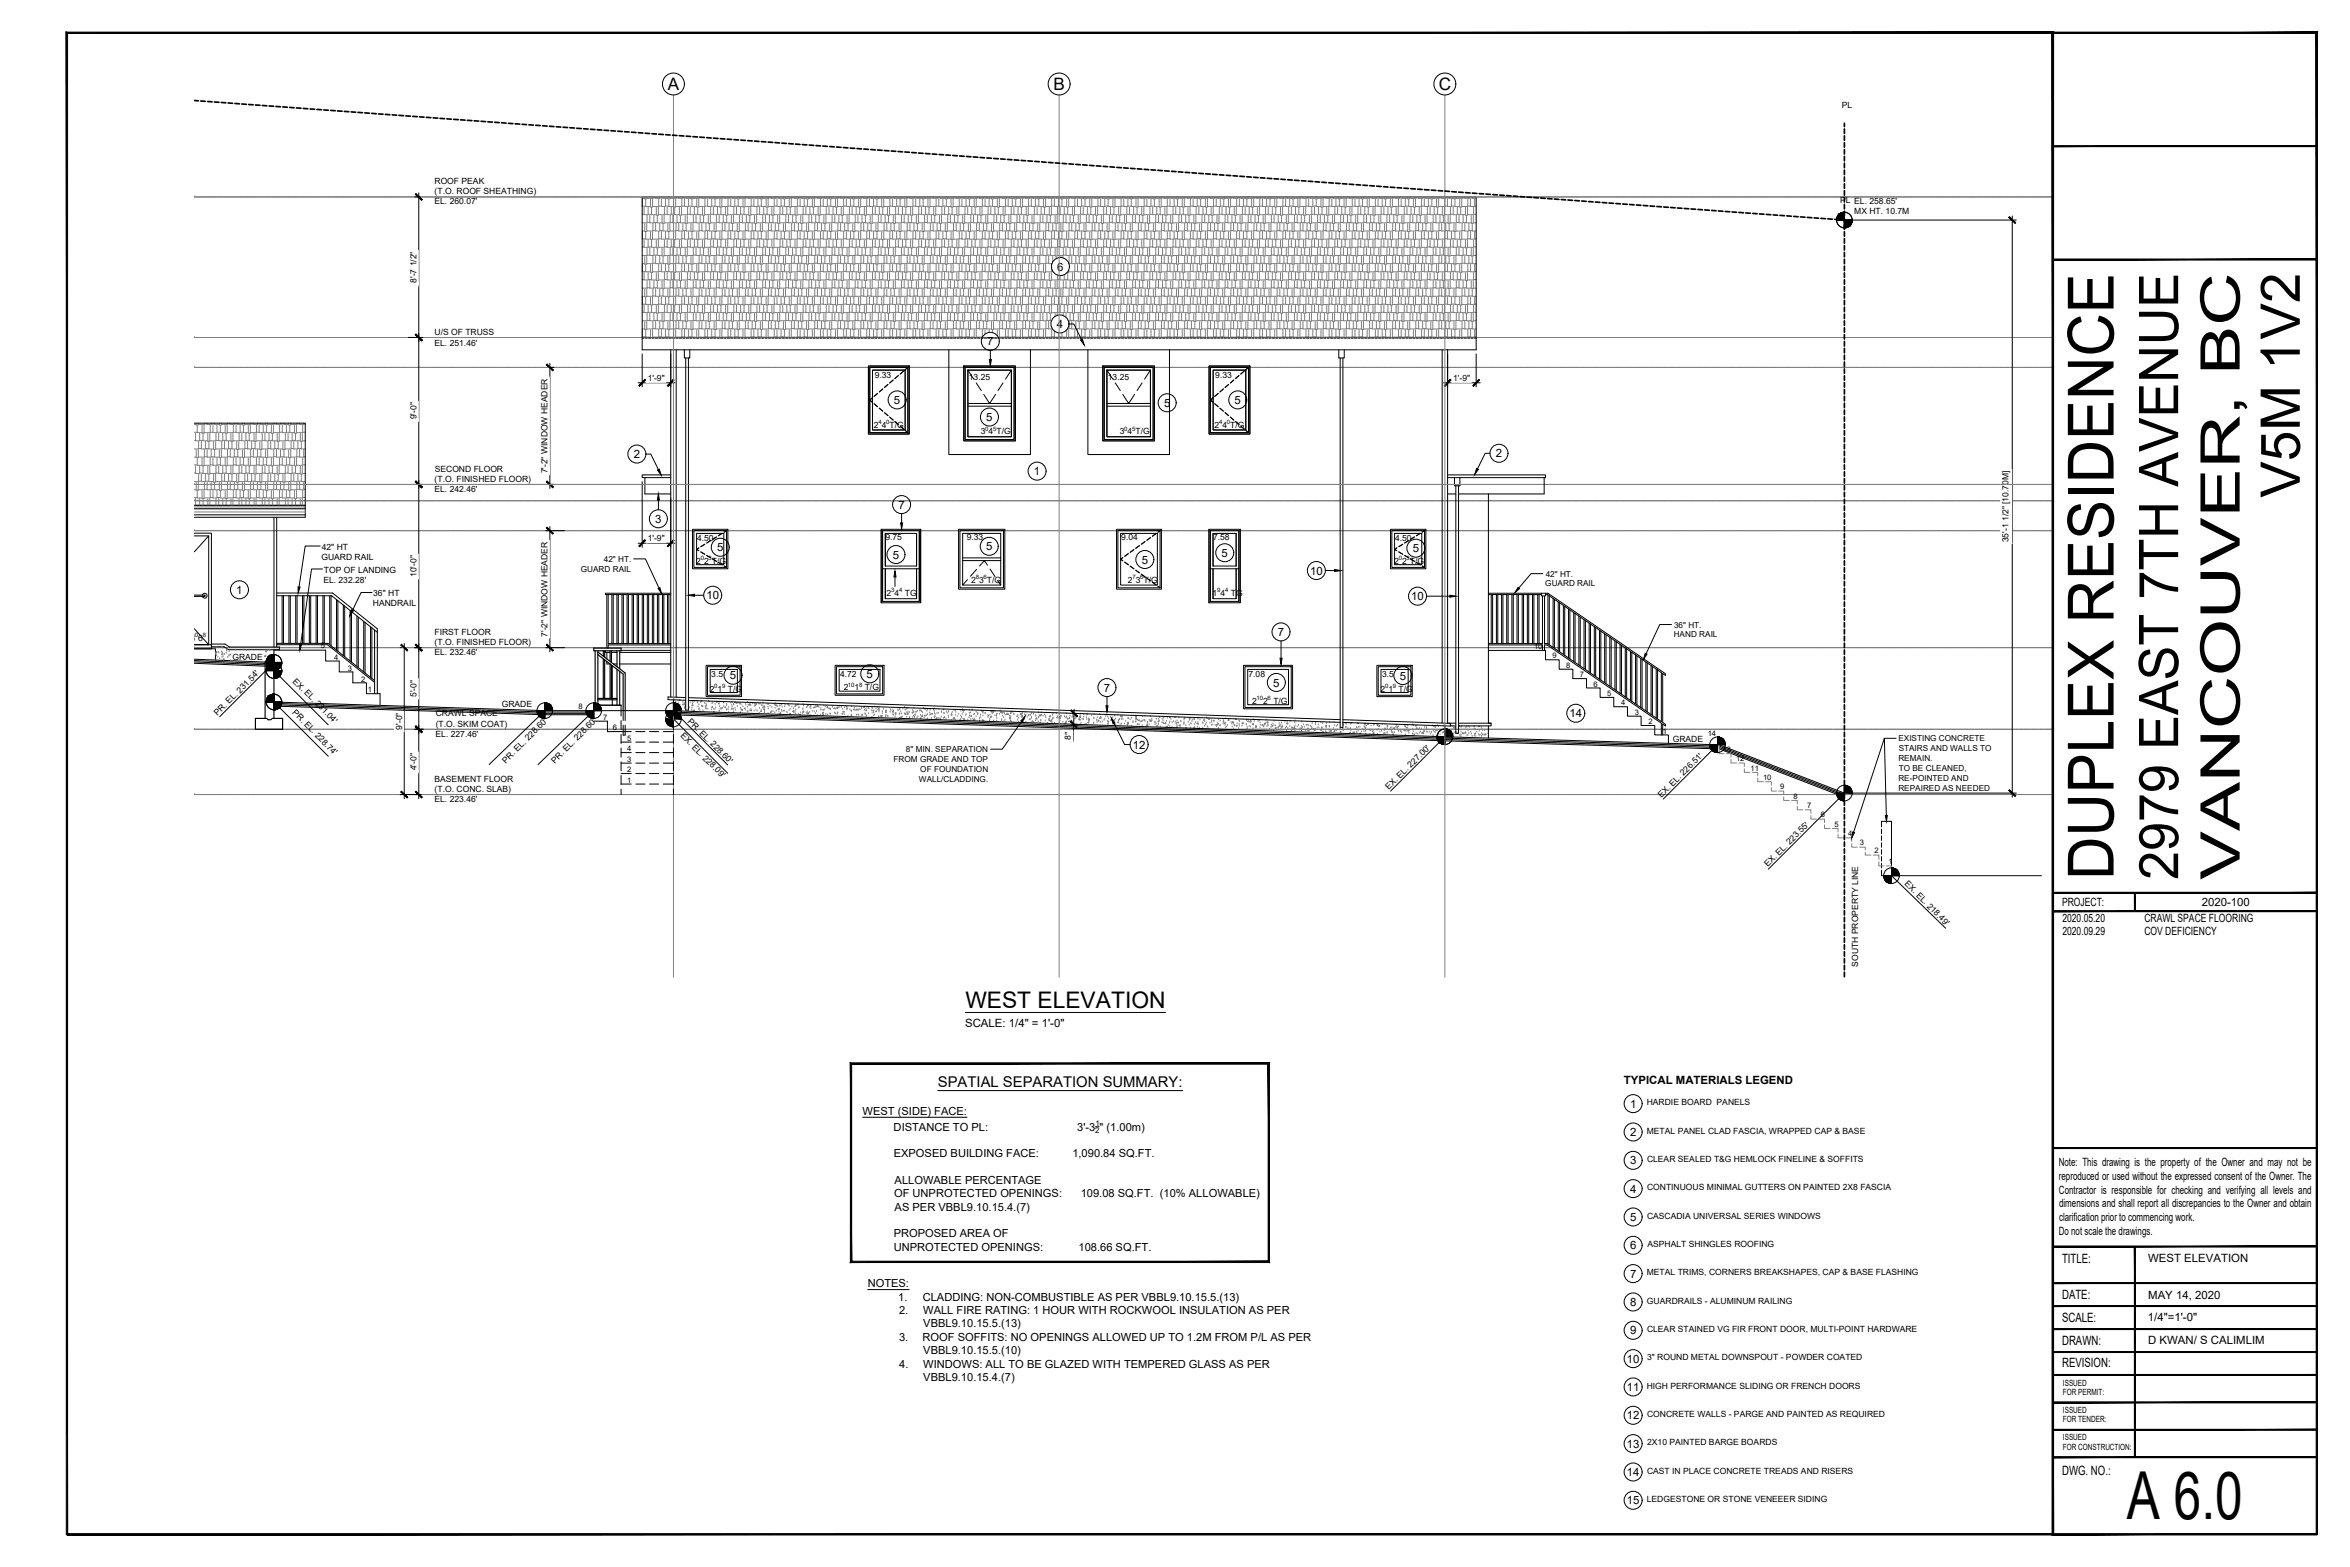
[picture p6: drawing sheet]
<svg xmlns="http://www.w3.org/2000/svg" width="914mm" height="610mm" viewBox="0 0 914 610" stroke-linecap="round" stroke-linejoin="round" font-family="sans-serif">
<defs><g id="words">
<text font-size="25.7" x="827.6" y="591.1">A 6.0</text>
<text font-size="24.8" x="822.4" y="342.3" transform="rotate(-90 822.4 342.3)">DUPLEX RESIDENCE</text>
<g font-size="21.3">
<text x="894.9" y="193.6" transform="rotate(-90 894.9 193.6)">V5M 1V2</text>
<text x="847.5" y="342.3" transform="rotate(-90 847.5 342.3)">2979 EAST 7TH AVENUE</text>
<text x="871.5" y="342.3" transform="rotate(-90 871.5 342.3)">VANCOUVER, BC</text>
</g>
<text font-size="8.9" x="375.6" y="392">WEST ELEVATION</text>
<g font-size="6.7">
<text x="259.8" y="35.1">A</text>
<text x="409.9" y="35.1">B</text>
<text x="559.8" y="35.1">C</text>
</g>
<text font-size="5.8" x="364.9" y="423">SPATIAL SEPARATION SUMMARY:</text>
<g font-size="5">
<text x="802.4" y="491.2">TITLE:</text>
<text x="802.4" y="505.2">DATE:</text>
<text x="802.4" y="514.1">SCALE:</text>
<text x="802.4" y="523.1">DRAWN:</text>
<text x="802.4" y="532">REVISION:</text>
<text x="802.4" y="573.6">DWG. NO.:</text>
</g>
<g font-size="4.4">
<text x="411.4" y="105.3">6</text>
<text x="411.2" y="127.6">4</text>
<text x="384.1" y="134.4">7</text>
<text x="347.9" y="157.2">5</text>
<text x="452.9" y="158.3">5</text>
<text x="480.4" y="157.2">5</text>
<text x="383.8" y="163.8">5</text>
<text x="246.6" y="178.2">2</text>
<text x="582" y="177.9">2</text>
<text x="402.3" y="184.9">1</text>
<text x="349.6" y="197.9">7</text>
<text x="255" y="203.4">3</text>
<text x="279" y="214.5">5</text>
<text x="383.7" y="214.1">5</text>
<text x="549.7" y="214.8">5</text>
<text x="347.4" y="217.3">5</text>
<text x="444.2" y="219.3">5</text>
<text x="475.3" y="216.6">5</text>
<text x="509.8" y="223.5">10</text>
<text x="92" y="231">1</text>
<text x="274.9" y="233.2">10</text>
<text x="549.1" y="233.5">10</text>
<text x="497.2" y="247.4">7</text>
<text x="337.2" y="263.7">5</text>
<text x="284" y="264.3">5</text>
<text x="429.5" y="269.1">7</text>
<text x="495.4" y="267.1">5</text>
<text x="544.6" y="264.4">5</text>
<text x="610.7" y="279.1">14</text>
<text x="440.8" y="291.2">12</text>
<text x="802.4" y="352.4">PROJECT:</text>
<text x="856.7" y="352.5">2020-100</text>
<text x="802.5" y="358.7">2020.05.20</text>
<text x="834.4" y="358.7">CRAWL SPACE FLOORING</text>
<text x="802.5" y="363.6">2020.09.29</text>
<text x="834.4" y="363.6">COV DEFICIENCY</text>
<text x="375.5" y="399.5">SCALE: 1/4&quot; = 1'-0&quot;</text>
<text x="631.9" y="421.7">TYPICAL MATERIALS LEGEND</text>
<text x="634.2" y="430.9">1</text>
<text x="634.2" y="442">2</text>
<text x="634.2" y="453">3</text>
<text x="801.1" y="453.6">Note: This drawing is the property of the Owner and may not be</text>
<text x="801.1" y="459">reproduced or used without the expressed consent of the Owner. The</text>
<text x="634.2" y="464">4</text>
<text x="801.2" y="464.3">Contractor is responsible for checking and verifying all levels and</text>
<text x="801.2" y="469.7">dimensions and shall report all discrepancies to the Owner and obtain</text>
<text x="634.2" y="475">5</text>
<text x="801.2" y="475">clarification prior to commencing work.</text>
<text x="801.1" y="480.3">Do not scale the drawings.</text>
<text x="634.2" y="486.1">6</text>
<text x="835.9" y="491">WEST ELEVATION</text>
<text x="634.2" y="497.1">7</text>
<text x="634.2" y="508.1">8</text>
<text x="835.9" y="505.5">MAY 14, 2020</text>
<text x="835.8" y="514">1/4&quot;=1'-0&quot;</text>
<text x="634.2" y="519.1">9</text>
<text x="835.9" y="522.9">D KWAN/ S CALIMLIM</text>
<text x="633" y="530.1">10</text>
<text x="633" y="541.2">11</text>
<text x="633" y="552.2">12</text>
<text x="633" y="563.2">13</text>
<text x="633" y="574.2">14</text>
<text x="633" y="585.2">15</text>
</g>
<g font-size="4.3">
<text x="335.6" y="433.7">WEST (SIDE) FACE:</text>
<text x="347.7" y="439.9">DISTANCE TO PL:</text>
<text x="419.2" y="439.9">3'-3 &quot; (1.00m)</text>
<text x="347.8" y="450.2">EXPOSED BUILDING FACE:</text>
<text x="417.3" y="450.2">1,090.84 SQ.FT.</text>
<text x="348.1" y="460.6">ALLOWABLE PERCENTAGE</text>
<text x="347.9" y="465.8">OF UNPROTECTED OPENINGS:</text>
<text x="420.5" y="465.8">109.08 SQ.FT. (10% ALLOWABLE)</text>
<text x="348.1" y="471">AS PER VBBL9.10.15.4.(7)</text>
<text x="347.8" y="481.4">PROPOSED AREA OF</text>
<text x="347.8" y="486.6">UNPROTECTED OPENINGS:</text>
<text x="419.7" y="486.6">108.66 SQ.FT.</text>
<text x="337.6" y="500.8">NOTES:</text>
<text x="349.5" y="506">1.</text>
<text x="359.1" y="506">CLADDING: NON-COMBUSTIBLE AS PER VBBL9.10.15.5.(13)</text>
<text x="349.8" y="511.2">2.</text>
<text x="359.2" y="511.2">WALL FIRE RATING: 1 HOUR WITH ROCKWOOL INSULATION AS PER</text>
<text x="349.8" y="521.6">3.</text>
<text x="358.9" y="521.6">ROOF SOFFITS: NO OPENINGS ALLOWED UP TO 1.2M FROM P/L AS PER</text>
<text x="359.2" y="516.4">VBBL9.10.15.5.(13)</text>
<text x="359.2" y="526.8">VBBL9.10.15.5.(10)</text>
<text x="349.9" y="532.1">4.</text>
<text x="359.2" y="532.1">WINDOWS: ALL TO BE GLAZED WITH TEMPERED GLASS AS PER</text>
<text x="359.2" y="537.3">VBBL9.10.15.4.(7)</text>
</g>
<g font-size="3.3">
<text x="716.7" y="41.9">PL</text>
<text x="169.1" y="71.5">ROOF PEAK</text>
<text x="169.1" y="75.5">(T.O. ROOF SHEATHING)</text>
<text x="169.1" y="79.5">EL. 260.07'</text>
<text x="716.1" y="79">PL EL. 258.65'</text>
<text x="721.5" y="83.3">MX HT. 10.7M</text>
<text x="162.1" y="110" transform="rotate(-90 162.1 110)">8'-7 1/2&quot;</text>
<text x="169.1" y="130.5">U/S OF TRUSS</text>
<text x="169.1" y="134.5">EL. 251.46'</text>
<text x="252" y="148.1">1'-9&quot;</text>
<text x="340.3" y="146.9">9.33</text>
<text x="377" y="147.9">13.25</text>
<text x="431.1" y="147.9">13.25</text>
<text x="472.9" y="146.9">9.33</text>
<text x="565.4" y="148.1">1'-9&quot;</text>
<text x="162.1" y="163.2" transform="rotate(-90 162.1 163.2)">9'-0&quot;</text>
<text x="340" y="166.3">2</text>
<text x="343.1" y="166.3">4 T/G</text>
<text x="472.5" y="166.3">2</text>
<text x="475.6" y="166.3">4 T/G</text>
<text x="381.6" y="169">3</text>
<text x="384.7" y="169">4 T/G</text>
<text x="435.7" y="169">3</text>
<text x="438.8" y="169">4 T/G</text>
<text x="169.2" y="183.4">SECOND FLOOR</text>
<text x="213.1" y="184.2" transform="rotate(-90 213.1 184.2)">7'-2&quot; WINDOW HEADER</text>
<text x="169.1" y="191.4">EL. 242.46'</text>
<text x="169.1" y="187.4">(T.O. FINISHED FLOOR)</text>
<text x="125.2" y="213.8">42&quot; HT</text>
<text x="252" y="210.5">1'-9&quot;</text>
<text x="271.2" y="210.4">4.50</text>
<text x="344.5" y="210.2">9.75</text>
<text x="376.2" y="210">9.33</text>
<text x="436.3" y="210">9.04</text>
<text x="472" y="210.2">7.58</text>
<text x="542.8" y="210.4">4.50</text>
<text x="781.5" y="211" transform="rotate(-90 781.5 211)">35'-1 1/2&quot; [10.70M]</text>
<text x="125.1" y="217.8">GUARD RAIL</text>
<text x="270.9" y="219.4">2</text>
<text x="274" y="219.4">2 T/G</text>
<text x="542.5" y="219.4">2</text>
<text x="545.6" y="219.4">2 T/G</text>
<text x="125.8" y="226.8">EL. 232.28'</text>
<text x="126" y="222.8">TOP OF LANDING</text>
<text x="162.1" y="224.5" transform="rotate(-90 162.1 224.5)">10'-0&quot;</text>
<text x="377.9" y="226.6">2</text>
<text x="381" y="226.6">3 T/G</text>
<text x="438.9" y="226.6">2</text>
<text x="441.9" y="226.6">3 T/G</text>
<text x="145.2" y="231.9">36&quot; HT</text>
<text x="345" y="231.7">2</text>
<text x="348.1" y="231.7">4 TG</text>
<text x="471.9" y="231.7">1</text>
<text x="474.9" y="231.7">4 TG</text>
<text x="145.1" y="235.8">HANDRAIL</text>
<text x="74.1" y="249.2">3</text>
<text x="77.1" y="249.2">6</text>
<text x="169.1" y="247">FIRST FLOOR</text>
<text x="169.1" y="251">(T.O. FINISHED FLOOR)</text>
<text x="213.1" y="247.7" transform="rotate(-90 213.1 247.7)">7'-2&quot; WINDOW HEADER</text>
<text x="90.5" y="256.6">GRADE</text>
<text x="169.1" y="255">EL. 232.46'</text>
<text x="276.8" y="263.2">3.5</text>
<text x="326.9" y="263.2">4.72</text>
<text x="485.8" y="263.2">7.08</text>
<text x="537.8" y="263.2">3.5</text>
<text x="113.7" y="265.3" transform="rotate(45 113.7 265.3)">EX. EL. 231.04'</text>
<text x="276.2" y="269.1">2</text>
<text x="279.2" y="269.1">1 T/G</text>
<text x="328.3" y="268.5">2</text>
<text x="332.5" y="268.5">1 T/G</text>
<text x="537.2" y="269.1">2</text>
<text x="540.2" y="269.1">1 T/G</text>
<text x="162.1" y="271.1" transform="rotate(-90 162.1 271.1)">5'-0&quot;</text>
<text x="195.2" y="275.2">GRADE</text>
<text x="487.3" y="273.8">2</text>
<text x="491.5" y="273.8">2 T/G</text>
<text x="84.7" y="278.6" transform="rotate(-45 84.7 278.6)">PR. EL. 231.54'</text>
<text x="113.6" y="277.5" transform="rotate(45 113.6 277.5)">PR. EL. 228.74'</text>
<text x="169.6" y="278.7">CRAWL SPACE</text>
<text x="267.4" y="280.8" transform="rotate(45 267.4 280.8)">PR. EL. 228.60'</text>
<text x="156.5" y="283.8" transform="rotate(-90 156.5 283.8)">9'-0&quot;</text>
<text x="169.5" y="286.7">EL. 227.46'</text>
<text x="169.6" y="282.7">(T.O. SKIM COAT)</text>
<text x="264.6" y="286.5" transform="rotate(45 264.6 286.5)">EX. EL. 228.09'</text>
<text x="416.7" y="287.8" transform="rotate(-88 416.7 287.8)">8&quot;</text>
<text x="650.9" y="288.7">GRADE</text>
<text x="162.1" y="299.7" transform="rotate(-90 162.1 299.7)">4'-0&quot;</text>
<text x="196.8" y="297.1" transform="rotate(-45 196.8 297.1)">PR. EL. 228.60'</text>
<text x="215.9" y="297.1" transform="rotate(-45 215.9 297.1)">PR. EL. 228.60'</text>
<text x="169.1" y="304.1">BASEMENT FLOOR</text>
<text x="169.1" y="308.1">(T.O. CONC. SLAB)</text>
<text x="540.4" y="307.4" transform="rotate(-45 540.4 307.4)">EX. EL. 227.00'</text>
<text x="646.5" y="310.5" transform="rotate(-45 646.5 310.5)">EX. EL. 226.51'</text>
<text x="169.1" y="312.1">EL. 223.46'</text>
<text x="687.8" y="337.4" transform="rotate(-45 687.8 337.4)">EX. EL. 223.55'</text>
<text x="741" y="344.1" transform="rotate(45 741 344.1)">EX. EL. 218.49'</text>
<text x="723.1" y="376.1" transform="rotate(-90 723.1 376.1)">SOUTH PROPERTY LINE</text>
<text x="640.8" y="430">HARDIE BOARD PANELS</text>
<text x="640.8" y="441.1">METAL PANEL CLAD FASCIA, WRAPPED CAP &amp; BASE</text>
<text x="640.9" y="452.1">CLEAR SEALED T&amp;G HEMLOCK FINELINE &amp; SOFFITS</text>
<text x="640.9" y="463.1">CONTINUOUS MINIMAL GUTTERS ON PAINTED 2X8 FASCIA</text>
<text x="640.9" y="474.1">CASCADIA UNIVERSAL SERIES WINDOWS</text>
<text x="641" y="485.1">ASPHALT SHINGLES ROOFING</text>
<text x="640.8" y="496.2">METAL TRIMS, CORNERS BREAKSHAPES, CAP &amp; BASE FLASHING</text>
<text x="640.8" y="507.2">GUARDRAILS - ALUMINUM RAILING</text>
<text x="640.9" y="518.2">CLEAR STAINED VG FIR FRONT DOOR, MULTI-POINT HARDWARE</text>
<text x="640.9" y="529.2">3&quot; ROUND METAL DOWNSPOUT - POWDER COATED</text>
<text x="802.7" y="539">ISSUED</text>
<text x="640.8" y="540.3">HIGH PERFORMANCE SLIDING OR FRENCH DOORS</text>
<text x="802.7" y="542.7">FOR PERMIT:</text>
<text x="640.9" y="551.3">CONCRETE WALLS - PARGE AND PAINTED AS REQUIRED</text>
<text x="802.7" y="549.7">ISSUED</text>
<text x="802.7" y="553.3">FOR TENDER:</text>
<text x="640.9" y="562.3">2X10 PAINTED BARGE BOARDS</text>
<text x="802.7" y="564">FOR CONSTRUCTION:</text>
<text x="802.7" y="560.4">ISSUED</text>
<text x="640.9" y="573.3">CAST IN PLACE CONCRETE TREADS AND RISERS</text>
<text x="640.8" y="584.3">LEDGESTONE OR STONE VENEEER SIDING</text>
</g>
<g font-size="3.2">
<text x="235" y="218.6">42&quot; HT.</text>
<text x="226" y="222.4">GUARD RAIL</text>
<text x="601.4" y="224.3">42&quot; HT.</text>
<text x="601.3" y="228.1">GUARD RAIL</text>
<text x="651.4" y="244.1">36&quot; HT.</text>
<text x="651.3" y="247.9">HAND RAIL</text>
<text x="352.5" y="292.6">8&quot; MIN. SEPARATION</text>
<text x="738.7" y="288.4">EXISTING CONCRETE</text>
<text x="738.8" y="292.2">STAIRS AND WALLS TO</text>
<text x="347.7" y="296.5">FROM GRADE AND TOP</text>
<text x="738.7" y="296">REMAIN.</text>
<text x="738.9" y="299.9">TO BE CLEANED,</text>
<text x="357.6" y="304.2">WALL/CLADDING.</text>
<text x="358.1" y="300.3">OF FOUNDATION</text>
<text x="738.7" y="303.7">RE-POINTED AND</text>
<text x="738.7" y="307.6">REPAIRED AS NEEDED</text>
</g>
<g font-size="3">
<text x="124.8" y="252.3">5</text>
<text x="130.1" y="256.9">4</text>
<text x="596.9" y="252.5">10</text>
<text x="604.1" y="256.1">9</text>
<text x="135.3" y="261">3</text>
<text x="609.4" y="259.8">8</text>
<text x="614.8" y="263.4">7</text>
<text x="140.6" y="265.4">2</text>
<text x="143.2" y="269.4">1</text>
<text x="620.1" y="267.1">6</text>
<text x="225.2" y="275.9">8</text>
<text x="625.4" y="270.7">5</text>
<text x="630.9" y="274.4">4</text>
<text x="234.7" y="279.9">7</text>
<text x="636.1" y="278.1">3</text>
<text x="641.5" y="281.7">2</text>
<text x="238.5" y="284">6</text>
<text x="647" y="285.4">1</text>
<text x="664.5" y="286.4">14</text>
<text x="244.1" y="288.1">5</text>
<text x="244.1" y="292.2">4</text>
<text x="670.3" y="292.5">13</text>
<text x="244.1" y="296.3">3</text>
<text x="675.5" y="296.2">12</text>
<text x="681.1" y="299.8">11</text>
<text x="244.1" y="300.3">2</text>
<text x="244.1" y="304.4">1</text>
<text x="686" y="303.5">10</text>
<text x="692.6" y="307.1">9</text>
<text x="697.9" y="310.7">8</text>
<text x="703.2" y="314.4">7</text>
<text x="708.5" y="318">6</text>
<text x="713.8" y="321.6">5</text>
<text x="719.2" y="325.3">4</text>
<text x="723.7" y="328.9">3</text>
<text x="729.4" y="332">2</text>
<text x="734.8" y="336.2">1</text>
<text x="426.2" y="438">1</text>
<text x="426.2" y="440.9">2</text>
</g>
<g font-size="2.3">
<text x="341.8" y="164.8">4</text>
<text x="344.9" y="164.8">0</text>
<text x="383.4" y="167.5">0</text>
<text x="386.4" y="167.5">5</text>
<text x="437.5" y="167.5">0</text>
<text x="440.5" y="167.5">5</text>
<text x="474.4" y="164.8">4</text>
<text x="477.4" y="164.8">0</text>
<text x="272.7" y="217.9">0</text>
<text x="275.7" y="217.9">3</text>
<text x="544.3" y="217.9">0</text>
<text x="547.3" y="217.9">3</text>
<text x="379.7" y="225.2">8</text>
<text x="382.7" y="225.2">6</text>
<text x="440.6" y="225.2">7</text>
<text x="443.7" y="225.2">6</text>
<text x="346.8" y="230.2">3</text>
<text x="349.9" y="230.2">4</text>
<text x="473.6" y="230.2">9</text>
<text x="476.7" y="230.2">4</text>
<text x="75.8" y="247.8">0</text>
<text x="78.9" y="247.8">8</text>
<text x="277.9" y="267.6">0</text>
<text x="281" y="267.6">9</text>
<text x="329.9" y="267.1">10</text>
<text x="334.3" y="267.1">8</text>
<text x="538.9" y="267.6">0</text>
<text x="542" y="267.6">9</text>
<text x="488.9" y="272.3">10</text>
<text x="493.2" y="272.3">6</text>
</g>
</g></defs>
<circle cx="75.6" cy="283.7" r=".16" fill="#808080"/>
<path d="M75.7 283.7h723.1" fill="none" stroke="#808080" stroke-width=".39"/>
<circle cx="75.6" cy="309.1" r=".16" fill="#808080"/>
<path d="M75.7 309.1h723.1" fill="none" stroke="#808080" stroke-width=".39"/>
<circle cx="75.6" cy="206.4" r=".16" fill="#808080"/>
<path d="M75.7 206.4h723.1" fill="none" stroke="#808080" stroke-width=".39"/>
<circle cx="75.6" cy="142.9" r=".16" fill="#808080"/>
<path d="M75.7 142.9h723.1" fill="none" stroke="#808080" stroke-width=".39"/>
<circle cx="75.6" cy="194.8" r=".16" fill="#808080"/>
<g fill="none" stroke="#808080" stroke-width=".39">
<path d="M249.9 77.2h1M249.9 77.4v2.9M250.9 76.6v.8h.8v-.8M251.3 77.5v2.8h1.8M253.1 77.5v3h.8v-3M254 76.6v.6h-2.3M254 77h1.1M255.1 76.6v.6h1.6v-.6M256.3 77.4v2.9h-2.4M256.7 77h1.3M257.4 77.3v3h1.5v-2.9M258 76.6v.6h1.9"/>
<path d="M259.9 76.6v.8h.8v-.8M260.3 77.5v2.8h1.8M262.1 77.5v3h.8v-3M263 76.6v.6h-2.3M263 77h1.1M264.1 76.6v.6h1.6v-.6M265.3 77.4v2.9h-2.4M265.7 77h1.3M266.3 77.3v3h1.6v-2.9M267 76.6v.6h1.9M268.9 76.6v.8h.7v-.8M269.2 77.5v2.8h1.9"/>
<path d="M271.1 77.5v3h.8v-3M272 76.6v.6h-2.4M272 77h1.1M273.1 76.6v.6h1.6v-.6M274.3 77.4v2.9h-2.4M274.7 77h1.3M275.3 77.3v3h1.6v-2.9M276 76.6v.6h1.9M277.9 76.6v.8h.7v-.8M278.2 77.5v2.8h1.9M280.1 77.5v3h.8v-3M281 76.6v.6h-2.4"/>
<path d="M281 77h1.1M282.1 76.6v.6h1.6v-.6M283.3 77.4v2.9h-2.4M283.7 77h1.3M284.3 77.3v3h1.6v-2.9M285 76.6v.6h1.9M286.9 76.6v.8h.7v-.8M287.2 77.5v2.8h1.9M289.1 77.5v3h.8v-3M290 76.6v.6h-2.4M290 77h1.1M291.1 76.6v.6h1.6v-.6"/>
<path d="M292.3 77.4v2.9h-2.4M292.7 77h1.3M293.3 77.3v3h1.6v-2.9M294 76.6v.6h1.9M295.9 76.6v.8h.7v-.8M296.2 77.5v2.8h1.9M298.1 77.5v3h.8v-3M299 76.6v.6h-2.4M299 77h1.1M300.1 76.6v.6h1.6v-.6M301.3 77.4v2.9h-2.4M301.7 77h1.3"/>
<path d="M302.3 77.3v3h1.6v-2.9M303 76.6v.6h1.8M304.8 76.6v.8h.8v-.8M305.2 77.5v2.8h1.9M307.1 77.5v3h.8v-3M308 76.6v.6h-2.4M308 77h1.1M309.1 76.6v.6h1.6v-.6M310.3 77.4v2.9h-2.4M310.7 77h1.3M311.3 77.3v3h1.6v-2.9M312 76.6v.6h1.8"/>
<path d="M313.8 76.6v.8h.8v-.8M314.2 77.5v2.8h1.9M316.1 77.5v3h.8v-3M317 76.6v.6h-2.4M317 77h1.1M318.1 76.6v.6h1.6v-.6M319.3 77.4v2.9h-2.4M319.7 77h1.3M320.3 77.3v3h1.6v-2.9M321 76.6v.6h1.8M322.8 76.6v.8h.8v-.8M323.2 77.5v2.8h1.9"/>
<path d="M325.1 77.5v3h.8v-3M326 76.6v.6h-2.4M326 77h1.1M327.1 76.6v.6h1.6v-.6M328.3 77.4v2.9h-2.4M328.7 77h1.3M329.3 77.3v3h1.6v-2.9M330 76.6v.6h1.8M331.8 76.6v.8h.8v-.8M332.2 77.5v2.8h1.9M334.1 77.5v3h.8v-3M335 76.6v.6h-2.4"/>
<path d="M335 77h1.1M336.1 76.6v.6h1.6v-.6M337.3 77.4v2.9h-2.4M337.7 77h1.3M338.3 77.3v3h1.6v-2.9M339 76.6v.6h1.8M340.8 76.6v.8h.8v-.8M341.2 77.5v2.8h1.9M343.1 77.5v3h.8v-3M344 76.6v.6h-2.4M344 77h1.1M345.1 76.6v.6h1.6v-.6"/>
<path d="M346.3 77.4v2.9h-2.4M346.7 77h1.3M347.3 77.3v3h1.6v-2.9M348 76.6v.6h1.8M349.8 76.6v.8h.8v-.8M350.2 77.5v2.8h1.9M352.1 77.5v3h.8v-3M353 76.6v.6h-2.4M353 77h1.1M354.1 76.6v.6h1.5v-.6M355.2 77.4v2.9h-2.3M355.6 77h1.4"/>
<path d="M356.3 77.3v3h1.6v-2.9M357 76.6v.6h1.8M358.8 76.6v.8h.8v-.8M359.2 77.5v2.8h1.9M361.1 77.5v3h.8v-3M362 76.6v.6h-2.4M362 77h1.1M363.1 76.6v.6h1.5v-.6M364.2 77.4v2.9h-2.3M364.6 77h1.4M365.3 77.3v3h1.6v-2.9M366 76.6v.6h1.8"/>
<path d="M367.8 76.6v.8h.8v-.8M368.2 77.5v2.8h1.9M370.1 77.5v3h.8v-3M371 76.6v.6h-2.4M371 77h1.1M372.1 76.6v.6h1.5v-.6M373.2 77.4v2.9h-2.3M373.6 77h1.4M374.3 77.3v3h1.6v-2.9M375 76.6v.6h1.8M376.8 76.6v.8h.8v-.8M377.2 77.5v2.8h1.9"/>
<path d="M379.1 77.5v3h.8v-3M380 76.6v.6h-2.4M380 77h1M381 76.6v.6h1.6v-.6M382.2 77.4v2.9h-2.3M382.6 77h1.3M383.3 77.3v3h1.6v-2.9M383.9 76.6v.6h1.9M385.8 76.6v.8h.8v-.8M386.2 77.5v2.8h1.9M388.1 77.5v3h.8v-3M389 76.6v.6h-2.4"/>
<path d="M389 77h1M390 76.6v.6h1.6v-.6M391.2 77.4v2.9h-2.3M391.6 77h1.3M392.3 77.3v3h1.6v-2.9M392.9 76.6v.6h1.9M394.8 76.6v.8h.8v-.8M395.2 77.5v2.8h1.9M397.1 77.5v3h.8v-3M398 76.6v.6h-2.4M398 77h1M399 76.6v.6h1.6v-.6"/>
<path d="M400.2 77.4v2.9h-2.3M400.6 77h1.3M401.3 77.3v3h1.6v-2.9M401.9 76.6v.6h1.9M403.8 76.6v.8h.8v-.8M404.2 77.5v2.8h1.8M406 77.5v3h.9v-3M407 76.6v.6h-2.4M407 77h1M408 76.6v.6h1.6v-.6M409.2 77.4v2.9h-2.3M409.6 77h1.3"/>
<path d="M410.3 77.3v3h1.6v-2.9M410.9 76.6v.6h1.9M412.8 76.6v.8h.8v-.8M413.2 77.5v2.8h1.8M415 77.5v3h.8v-3M416 76.6v.6h-2.4M416 77h1M417 76.6v.6h1.6v-.6M418.2 77.4v2.9h-2.4M418.6 77h1.3M419.3 77.3v3h1.6v-2.9M419.9 76.6v.6h1.9"/>
<path d="M421.8 76.6v.8h.8v-.8M422.2 77.5v2.8h1.8M424 77.5v3h.8v-3M425 76.6v.6h-2.4M425 77h1M426 76.6v.6h1.6v-.6M427.2 77.4v2.9h-2.4M427.6 77h1.3M428.3 77.3v3h1.6v-2.9M428.9 76.6v.6h1.9M430.8 76.6v.8h.8v-.8M431.2 77.5v2.8h1.8"/>
<path d="M433 77.5v3h.8v-3M434 76.6v.6h-2.4M434 77h1M435 76.6v.6h1.6v-.6M436.2 77.4v2.9h-2.4M436.6 77h1.3M437.3 77.3v3h1.6v-2.9M437.9 76.6v.6h1.9M439.8 76.6v.8h.8v-.8M440.2 77.5v2.8h1.8M442 77.5v3h.8v-3M443 76.6v.6h-2.4"/>
<path d="M443 77h1M444 76.6v.6h1.6v-.6M445.2 77.4v2.9h-2.4M445.6 77h1.3M446.3 77.3v3h1.6v-2.9M446.9 76.6v.6h1.9M448.8 76.6v.8h.8v-.8M449.2 77.5v2.8h1.8M451 77.5v3h.8v-3M452 76.6v.6h-2.4M452 77h1M453 76.6v.6h1.6v-.6"/>
<path d="M454.2 77.4v2.9h-2.4M454.6 77h1.3M455.3 77.3v3h1.5v-2.9M455.9 76.6v.6h1.9M457.8 76.6v.8h.8v-.8M458.2 77.5v2.8h1.8M460 77.5v3h.8v-3M461 76.6v.6h-2.4M461 77h1M462 76.6v.6h1.6v-.6M463.2 77.4v2.9h-2.4M463.6 77h1.3"/>
<path d="M464.3 77.3v3h1.5v-2.9M464.9 76.6v.6h1.9M466.8 76.6v.8h.8v-.8M467.2 77.5v2.8h1.8M469 77.5v3h.8v-3M469.9 76.6v.6h-2.3M469.9 77h1.1M471 76.6v.6h1.6v-.6M472.2 77.4v2.9h-2.4M472.6 77h1.3M473.3 77.3v3h1.5v-2.9M473.9 76.6v.6h1.9"/>
<path d="M475.8 76.6v.8h.8v-.8M476.2 77.5v2.8h1.8M478 77.5v3h.8v-3M478.9 76.6v.6h-2.3M478.9 77h1.1M480 76.6v.6h1.6v-.6M481.2 77.4v2.9h-2.4M481.6 77h1.3M482.2 77.3v3h1.6v-2.9M482.9 76.6v.6h1.9M484.8 76.6v.8h.7v-.8M485.2 77.5v2.8h1.8"/>
<path d="M487 77.5v3h.8v-3M487.9 76.6v.6h-2.4M487.9 77h1.1M489 76.6v.6h1.6v-.6M490.2 77.4v2.9h-2.4M490.6 77h1.3M491.2 77.3v3h1.6v-2.9M491.9 76.6v.6h1.9M493.8 76.6v.8h.7v-.8M494.2 77.5v2.8h1.8M496 77.5v3h.8v-3M496.9 76.6v.6h-2.4"/>
<path d="M496.9 77h1.1M498 76.6v.6h1.6v-.6M499.2 77.4v2.9h-2.4M499.6 77h1.3M500.2 77.3v3h1.6v-2.9M500.9 76.6v.6h1.9M502.8 76.6v.8h.7v-.8M503.2 77.5v2.8h1.8M505 77.5v3h.8v-3M505.9 76.6v.6h-2.4M505.9 77h1.1M507 76.6v.6h1.6v-.6"/>
<path d="M508.2 77.4v2.9h-2.4M508.6 77h1.3M509.2 77.3v3h1.6v-2.9M509.9 76.6v.6h1.9M511.8 76.6v.8h.7v-.8M512.2 77.5v2.8h1.8M514 77.5v3h.8v-3M514.9 76.6v.6h-2.4M514.9 77h1.1M516 76.6v.6h1.6v-.6M517.2 77.4v2.9h-2.4M517.6 77h1.3"/>
<path d="M518.2 77.3v3h1.6v-2.9M518.9 76.6v.6h1.8M520.7 76.6v.8h.8v-.8M521.2 77.5v2.8h1.8M523 77.5v3h.8v-3M523.9 76.6v.6h-2.4M523.9 77h1.1M525 76.6v.6h1.6v-.6M526.2 77.4v2.9h-2.4M526.6 77h1.3M527.2 77.3v3h1.6v-2.9M527.9 76.6v.6h1.8"/>
<path d="M529.7 76.6v.8h.8v-.8M530.1 77.5v2.8h1.9M532 77.5v3h.8v-3M532.9 76.6v.6h-2.4M532.9 77h1.1M534 76.6v.6h1.6v-.6M535.2 77.4v2.9h-2.4M535.6 77h1.3M536.2 77.3v3h1.6v-2.9M536.9 76.6v.6h1.8M538.7 76.6v.8h.8v-.8M539.1 77.5v2.8h1.9"/>
<path d="M541 77.5v3h.8v-3M541.9 76.6v.6h-2.4M541.9 77h1.1M543 76.6v.6h1.6v-.6M544.2 77.4v2.9h-2.4M544.6 77h1.3M545.2 77.3v3h1.6v-2.9M545.9 76.6v.6h1.8M547.7 76.6v.8h.8v-.8M548.1 77.5v2.8h1.9M550 77.5v3h.8v-3M550.9 76.6v.6h-2.4"/>
<path d="M550.9 77h1.1M552 76.6v.6h1.6v-.6M553.2 77.4v2.9h-2.4M553.6 77h1.3M554.2 77.3v3h1.6v-2.9M554.9 76.6v.6h1.8M556.7 76.6v.8h.8v-.8M557.1 77.5v2.8h1.9M559 77.5v3h.8v-3M559.9 76.6v.6h-2.4M559.9 77h1.1M561 76.6v.6h1.6v-.6"/>
<path d="M562.2 77.4v2.9h-2.4M562.6 77h1.3M563.2 77.3v3h1.6v-2.9M563.9 76.6v.6h1.8M565.7 76.6v.8h.8v-.8M566.1 77.5v2.8h1.9M568 77.5v3h.8v-3M568.9 76.6v.6h-2.4M568.9 77h1.1M570 76.6v.6h1.5v-.6M571.1 77.4v2.9h-2.3M571.5 77h1.4"/>
<path d="M572.2 77.3v3h1.6v-2.9M572.9 76.6v.6h1.5M249.9 80.3h.1M249.9 89.9h1M249.9 93h.1M249.9 83.4h.7M249.9 96.1h.7M249.9 80.2h1.4M249.9 92.9h1.4M249.9 90.1v2.9M250.6 80.5v3h1.6v-3M250.6 93.2v3h1.6v-3"/>
<path d="M250.9 87v3.1h.8v-3.1M250.9 99.7v3.1h.8v-3.1M251.3 90.2v2.8h1.8M251.8 83.8v2.9h-1.9M251.8 96.5v2.9h-1.9M251.8 86.5h1M251.8 99.2h1M252.2 83.4h1.3M252.2 96.1h1.3M252.8 83.6v3.1h1.6v-3M252.8 96.3v3.1h1.6v-3M253.1 90.2v3h.8v-3"/>
<path d="M253.5 80.7v2.8h1.9M253.5 93.4v2.8h1.9M254 86.9v3h-2.3M254 99.6v3h-2.3M254 89.7h1.1M254.4 86.5h1.4M254.4 99.2h1.4M255.1 86.8v3.1h1.6v-3M255.1 99.5v3.1h1.6v-3M255.4 80.7v3h.8v-3M255.4 93.4v3h.8v-3M255.8 83.9v2.8h1.8"/>
<path d="M255.8 96.6v2.8h1.8M256.3 90.1v2.9h-2.4M256.3 80.2h1.1M256.3 92.9h1.1M256.7 89.7h1.3M257.4 90v3h1.5v-2.9M257.6 83.8v3.1h.8v-3.1M257.6 96.5v3.1h.8v-3.1M258 87.1v2.8h1.9M258 99.8v2.8h1.9M258.5 80.6v2.9h-2.3M258.5 93.3v2.9h-2.3"/>
<path d="M258.5 83.4h1.1M258.5 96.1h1.1M258.9 80.2h1.4M258.9 92.9h1.4M259.6 80.5v3h1.6v-3M259.6 93.2v3h1.6v-3M259.9 87v3.1h.8v-3.1M259.9 99.7v3.1h.8v-3.1M260.3 90.2v2.8h1.8M260.8 83.8v2.9h-2.4M260.8 96.5v2.9h-2.4M260.8 86.5h1"/>
<path d="M260.8 99.2h1M261.2 83.4h1.3M261.2 96.1h1.3M261.8 83.6v3.1h1.6v-3M261.8 96.3v3.1h1.6v-3M262.1 90.2v3h.8v-3M262.5 80.7v2.8h1.9M262.5 93.4v2.8h1.9M263 86.9v3h-2.3M263 99.6v3h-2.3M263 89.7h1.1M263.4 86.5h1.4"/>
<path d="M263.4 99.2h1.4M264.1 86.8v3.1h1.6v-3M264.1 99.5v3.1h1.6v-3M264.4 80.7v3h.8v-3M264.4 93.4v3h.8v-3M264.8 83.9v2.8h1.8M264.8 96.6v2.8h1.8M265.3 90.1v2.9h-2.4M265.3 80.2h1M265.3 92.9h1M265.7 89.7h1.3M266.3 90v3h1.6v-2.9"/>
<path d="M266.6 83.8v3.1h.8v-3.1M266.6 96.5v3.1h.8v-3.1M267 87.1v2.8h1.9M267 99.8v2.8h1.9M267.5 80.6v2.9h-2.3M267.5 93.3v2.9h-2.3M267.5 83.4h1.1M267.5 96.1h1.1M267.9 80.2h1.3M267.9 92.9h1.3M268.6 80.5v3h1.6v-3M268.6 93.2v3h1.6v-3"/>
<path d="M268.9 87v3.1h.7v-3.1M268.9 99.7v3.1h.7v-3.1M269.2 90.2v2.8h1.9M269.8 83.8v2.9h-2.4M269.8 96.5v2.9h-2.4M269.8 86.5h1M269.8 99.2h1M270.2 83.4h1.3M270.2 96.1h1.3M270.8 83.6v3.1h1.6v-3M270.8 96.3v3.1h1.6v-3M271.1 90.2v3h.8v-3"/>
<path d="M271.5 80.7v2.8h1.9M271.5 93.4v2.8h1.9M272 86.9v3h-2.4M272 99.6v3h-2.4M272 89.7h1.1M272.4 86.5h1.4M272.4 99.2h1.4M273.1 86.8v3.1h1.6v-3M273.1 99.5v3.1h1.6v-3M273.4 80.7v3h.8v-3M273.4 93.4v3h.8v-3M273.8 83.9v2.8h1.8"/>
<path d="M273.8 96.6v2.8h1.8M274.3 90.1v2.9h-2.4M274.3 80.2h1M274.3 92.9h1M274.7 89.7h1.3M275.3 90v3h1.6v-2.9M275.6 83.8v3.1h.8v-3.1M275.6 96.5v3.1h.8v-3.1M276 87.1v2.8h1.9M276 99.8v2.8h1.9M276.5 80.6v2.9h-2.3M276.5 93.3v2.9h-2.3"/>
<path d="M276.5 83.4h1.1M276.5 96.1h1.1M276.9 80.2h1.3M276.9 92.9h1.3M277.6 80.5v3h1.6v-3M277.6 93.2v3h1.6v-3M277.9 87v3.1h.7v-3.1M277.9 99.7v3.1h.7v-3.1M278.2 90.2v2.8h1.9M278.8 83.8v2.9h-2.4M278.8 96.5v2.9h-2.4M278.8 86.5h1"/>
<path d="M278.8 99.2h1M279.2 83.4h1.3M279.2 96.1h1.3M279.8 83.6v3.1h1.6v-3M279.8 96.3v3.1h1.6v-3M280.1 90.2v3h.8v-3M280.5 80.7v2.8h1.8M280.5 93.4v2.8h1.8M281 86.9v3h-2.4M281 99.6v3h-2.4M281 89.7h1.1M281.4 86.5h1.4"/>
<path d="M281.4 99.2h1.4M282.1 86.8v3.1h1.6v-3M282.1 99.5v3.1h1.6v-3M282.3 80.7v3h.9v-3M282.3 93.4v3h.9v-3M282.8 83.9v2.8h1.8M282.8 96.6v2.8h1.8M283.3 90.1v2.9h-2.4M283.3 80.2h1M283.3 92.9h1M283.7 89.7h1.3M284.3 90v3h1.6v-2.9"/>
<path d="M284.6 83.8v3.1h.8v-3.1M284.6 96.5v3.1h.8v-3.1M285 87.1v2.8h1.9M285 99.8v2.8h1.9M285.5 80.6v2.9h-2.3M285.5 93.3v2.9h-2.3M285.5 83.4h1.1M285.5 96.1h1.1M285.9 80.2h1.3M285.9 92.9h1.3M286.6 80.5v3h1.6v-3M286.6 93.2v3h1.6v-3"/>
<path d="M286.9 87v3.1h.7v-3.1M286.9 99.7v3.1h.7v-3.1M287.2 90.2v2.8h1.9M287.8 83.8v2.9h-2.4M287.8 96.5v2.9h-2.4M287.8 86.5h1M287.8 99.2h1M288.2 83.4h1.3M288.2 96.1h1.3M288.8 83.6v3.1h1.6v-3M288.8 96.3v3.1h1.6v-3M289.1 90.2v3h.8v-3"/>
<path d="M289.5 80.7v2.8h1.8M289.5 93.4v2.8h1.8M290 86.9v3h-2.4M290 99.6v3h-2.4M290 89.7h1.1M290.4 86.5h1.3M290.4 99.2h1.3M291.1 86.8v3.1h1.6v-3M291.1 99.5v3.1h1.6v-3M291.3 80.7v3h.8v-3M291.3 93.4v3h.8v-3M291.7 83.9v2.8h1.9"/>
<path d="M291.7 96.6v2.8h1.9M292.3 90.1v2.9h-2.4M292.3 80.2h1M292.3 92.9h1M292.7 89.7h1.3M293.3 90v3h1.6v-2.9M293.6 83.8v3.1h.8v-3.1M293.6 96.5v3.1h.8v-3.1M294 87.1v2.8h1.9M294 99.8v2.8h1.9M294.5 80.6v2.9h-2.4M294.5 93.3v2.9h-2.4"/>
<path d="M294.5 83.4h1.1M294.5 96.1h1.1M294.9 80.2h1.3M294.9 92.9h1.3M295.6 80.5v3h1.6v-3M295.6 93.2v3h1.6v-3M295.9 87v3.1h.7v-3.1M295.9 99.7v3.1h.7v-3.1M296.2 90.2v2.8h1.9M296.8 83.8v2.9h-2.4M296.8 96.5v2.9h-2.4M296.8 86.5h1"/>
<path d="M296.8 99.2h1M297.2 83.4h1.3M297.2 96.1h1.3M297.8 83.6v3.1h1.6v-3M297.8 96.3v3.1h1.6v-3M298.1 90.2v3h.8v-3M298.5 80.7v2.8h1.8M298.5 93.4v2.8h1.8M299 86.9v3h-2.4M299 99.6v3h-2.4M299 89.7h1.1M299.4 86.5h1.3"/>
<path d="M299.4 99.2h1.3M300.1 86.8v3.1h1.6v-3M300.1 99.5v3.1h1.6v-3M300.3 80.7v3h.8v-3M300.3 93.4v3h.8v-3M300.7 83.9v2.8h1.9M300.7 96.6v2.8h1.9M301.3 90.1v2.9h-2.4M301.3 80.2h1M301.3 92.9h1M301.7 89.7h1.3M302.3 90v3h1.6v-2.9"/>
<path d="M302.6 83.8v3.1h.8v-3.1M302.6 96.5v3.1h.8v-3.1M303 87.1v2.8h1.8M303 99.8v2.8h1.8M303.5 80.6v2.9h-2.4M303.5 93.3v2.9h-2.4M303.5 83.4h1.1M303.5 96.1h1.1M303.9 80.2h1.3M303.9 92.9h1.3M304.6 80.5v3h1.6v-3M304.6 93.2v3h1.6v-3"/>
<path d="M304.8 87v3.1h.8v-3.1M304.8 99.7v3.1h.8v-3.1M305.2 90.2v2.8h1.9M305.8 83.8v2.9h-2.4M305.8 96.5v2.9h-2.4M305.8 86.5h1M305.8 99.2h1M306.2 83.4h1.3M306.2 96.1h1.3M306.8 83.6v3.1h1.6v-3M306.8 96.3v3.1h1.6v-3M307.1 90.2v3h.8v-3"/>
<path d="M307.5 80.7v2.8h1.8M307.5 93.4v2.8h1.8M308 86.9v3h-2.4M308 99.6v3h-2.4M308 89.7h1.1M308.4 86.5h1.3M308.4 99.2h1.3M309.1 86.8v3.1h1.6v-3M309.1 99.5v3.1h1.6v-3M309.3 80.7v3h.8v-3M309.3 93.4v3h.8v-3M309.7 83.9v2.8h1.9"/>
<path d="M309.7 96.6v2.8h1.9M310.3 90.1v2.9h-2.4M310.3 80.2h1M310.3 92.9h1M310.7 89.7h1.3M311.3 90v3h1.6v-2.9M311.6 83.8v3.1h.8v-3.1M311.6 96.5v3.1h.8v-3.1M312 87.1v2.8h1.8M312 99.8v2.8h1.8M312.5 80.6v2.9h-2.4M312.5 93.3v2.9h-2.4"/>
<path d="M312.5 83.4h1.1M312.5 96.1h1.1M312.9 80.2h1.3M312.9 92.9h1.3M313.6 80.5v3h1.6v-3M313.6 93.2v3h1.6v-3M313.8 87v3.1h.8v-3.1M313.8 99.7v3.1h.8v-3.1M314.2 90.2v2.8h1.9M314.8 83.8v2.9h-2.4M314.8 96.5v2.9h-2.4M314.8 86.5h1"/>
<path d="M314.8 99.2h1M315.2 83.4h1.3M315.2 96.1h1.3M315.8 83.6v3.1h1.6v-3M315.8 96.3v3.1h1.6v-3M316.1 90.2v3h.8v-3M316.5 80.7v2.8h1.8M316.5 93.4v2.8h1.8M317 86.9v3h-2.4M317 99.6v3h-2.4M317 89.7h1.1M317.4 86.5h1.3"/>
<path d="M317.4 99.2h1.3M318.1 86.8v3.1h1.6v-3M318.1 99.5v3.1h1.6v-3M318.3 80.7v3h.8v-3M318.3 93.4v3h.8v-3M318.7 83.9v2.8h1.9M318.7 96.6v2.8h1.9M319.3 90.1v2.9h-2.4M319.3 80.2h1M319.3 92.9h1M319.7 89.7h1.3M320.3 90v3h1.6v-2.9"/>
<path d="M320.6 83.8v3.1h.8v-3.1M320.6 96.5v3.1h.8v-3.1M321 87.1v2.8h1.8M321 99.8v2.8h1.8M321.5 80.6v2.9h-2.4M321.5 93.3v2.9h-2.4M321.5 83.4h1.1M321.5 96.1h1.1M321.9 80.2h1.3M321.9 92.9h1.3M322.6 80.5v3h1.6v-3M322.6 93.2v3h1.6v-3"/>
<path d="M322.8 87v3.1h.8v-3.1M322.8 99.7v3.1h.8v-3.1M323.2 90.2v2.8h1.9M323.8 83.8v2.9h-2.4M323.8 96.5v2.9h-2.4M323.8 86.5h1M323.8 99.2h1M324.2 83.4h1.3M324.2 96.1h1.3M324.8 83.6v3.1h1.6v-3M324.8 96.3v3.1h1.6v-3M325.1 90.2v3h.8v-3"/>
<path d="M325.5 80.7v2.8h1.8M325.5 93.4v2.8h1.8M326 86.9v3h-2.4M326 99.6v3h-2.4M326 89.7h1.1M326.4 86.5h1.3M326.4 99.2h1.3M327.1 86.8v3.1h1.6v-3M327.1 99.5v3.1h1.6v-3M327.3 80.7v3h.8v-3M327.3 93.4v3h.8v-3M327.7 83.9v2.8h1.9"/>
<path d="M327.7 96.6v2.8h1.9M328.3 90.1v2.9h-2.4M328.3 80.2h1M328.3 92.9h1M328.7 89.7h1.3M329.3 90v3h1.6v-2.9M329.6 83.8v3.1h.8v-3.1M329.6 96.5v3.1h.8v-3.1M330 87.1v2.8h1.8M330 99.8v2.8h1.8M330.5 80.6v2.9h-2.4M330.5 93.3v2.9h-2.4"/>
<path d="M330.5 83.4h1.1M330.5 96.1h1.1M330.9 80.2h1.3M330.9 92.9h1.3M331.6 80.5v3h1.5v-3M331.6 93.2v3h1.5v-3M331.8 87v3.1h.8v-3.1M331.8 99.7v3.1h.8v-3.1M332.2 90.2v2.8h1.9M332.8 83.8v2.9h-2.4M332.8 96.5v2.9h-2.4M332.8 86.5h1"/>
<path d="M332.8 99.2h1M333.1 83.4h1.4M333.1 96.1h1.4M333.8 83.6v3.1h1.6v-3M333.8 96.3v3.1h1.6v-3M334.1 90.2v3h.8v-3M334.5 80.7v2.8h1.8M334.5 93.4v2.8h1.8M335 86.9v3h-2.4M335 99.6v3h-2.4M335 89.7h1.1M335.4 86.5h1.3"/>
<path d="M335.4 99.2h1.3M336.1 86.8v3.1h1.6v-3M336.1 99.5v3.1h1.6v-3M336.3 80.7v3h.8v-3M336.3 93.4v3h.8v-3M336.7 83.9v2.8h1.9M336.7 96.6v2.8h1.9M337.3 90.1v2.9h-2.4M337.3 80.2h1M337.3 92.9h1M337.7 89.7h1.3M338.3 90v3h1.6v-2.9"/>
<path d="M338.6 83.8v3.1h.8v-3.1M338.6 96.5v3.1h.8v-3.1M339 87.1v2.8h1.8M339 99.8v2.8h1.8M339.5 80.6v2.9h-2.4M339.5 93.3v2.9h-2.4M339.5 83.4h1.1M339.5 96.1h1.1M339.9 80.2h1.3M339.9 92.9h1.3M340.6 80.5v3h1.5v-3M340.6 93.2v3h1.5v-3"/>
<path d="M340.8 87v3.1h.8v-3.1M340.8 99.7v3.1h.8v-3.1M341.2 90.2v2.8h1.9M341.8 83.8v2.9h-2.4M341.8 96.5v2.9h-2.4M341.8 86.5h1M341.8 99.2h1M342.1 83.4h1.4M342.1 96.1h1.4M342.8 83.6v3.1h1.6v-3M342.8 96.3v3.1h1.6v-3M343.1 90.2v3h.8v-3"/>
<path d="M343.5 80.7v2.8h1.8M343.5 93.4v2.8h1.8M344 86.9v3h-2.4M344 99.6v3h-2.4M344 89.7h1.1M344.4 86.5h1.3M344.4 99.2h1.3M345.1 86.8v3.1h1.6v-3M345.1 99.5v3.1h1.6v-3M345.3 80.7v3h.8v-3M345.3 93.4v3h.8v-3M345.7 83.9v2.8h1.9"/>
<path d="M345.7 96.6v2.8h1.9M346.3 90.1v2.9h-2.4M346.3 80.2h1M346.3 92.9h1M346.7 89.7h1.3M347.3 90v3h1.6v-2.9M347.6 83.8v3.1h.8v-3.1M347.6 96.5v3.1h.8v-3.1M348 87.1v2.8h1.8M348 99.8v2.8h1.8M348.5 80.6v2.9h-2.4M348.5 93.3v2.9h-2.4"/>
<path d="M348.5 83.4h1.1M348.5 96.1h1.1M348.9 80.2h1.3M348.9 92.9h1.3M349.6 80.5v3h1.5v-3M349.6 93.2v3h1.5v-3M349.8 87v3.1h.8v-3.1M349.8 99.7v3.1h.8v-3.1M350.2 90.2v2.8h1.9M350.8 83.8v2.9h-2.4M350.8 96.5v2.9h-2.4M350.8 86.5h1"/>
<path d="M350.8 99.2h1M351.1 83.4h1.4M351.1 96.1h1.4M351.8 83.6v3.1h1.6v-3M351.8 96.3v3.1h1.6v-3M352.1 90.2v3h.8v-3M352.5 80.7v2.8h1.8M352.5 93.4v2.8h1.8M353 86.9v3h-2.4M353 99.6v3h-2.4M353 89.7h1.1M353.4 86.5h1.3"/>
<path d="M353.4 99.2h1.3M354.1 86.8v3.1h1.5v-3M354.1 99.5v3.1h1.5v-3M354.3 80.7v3h.8v-3M354.3 93.4v3h.8v-3M354.7 83.9v2.8h1.9M354.7 96.6v2.8h1.9M355.2 90.1v2.9h-2.3M355.2 80.2h1.1M355.2 92.9h1.1M355.6 89.7h1.4M356.3 90v3h1.6v-2.9"/>
<path d="M356.6 83.8v3.1h.8v-3.1M356.6 96.5v3.1h.8v-3.1M357 87.1v2.8h1.8M357 99.8v2.8h1.8M357.5 80.6v2.9h-2.4M357.5 93.3v2.9h-2.4M357.5 83.4h1M357.5 96.1h1M357.9 80.2h1.3M357.9 92.9h1.3M358.5 80.5v3h1.6v-3M358.5 93.2v3h1.6v-3"/>
<path d="M358.8 87v3.1h.8v-3.1M358.8 99.7v3.1h.8v-3.1M359.2 90.2v2.8h1.9M359.8 83.8v2.9h-2.4M359.8 96.5v2.9h-2.4M359.8 86.5h1M359.8 99.2h1M360.1 83.4h1.4M360.1 96.1h1.4M360.8 83.6v3.1h1.6v-3M360.8 96.3v3.1h1.6v-3M361.1 90.2v3h.8v-3"/>
<path d="M361.5 80.7v2.8h1.8M361.5 93.4v2.8h1.8M362 86.9v3h-2.4M362 99.6v3h-2.4M362 89.7h1.1M362.4 86.5h1.3M362.4 99.2h1.3M363.1 86.8v3.1h1.5v-3M363.1 99.5v3.1h1.5v-3M363.3 80.7v3h.8v-3M363.3 93.4v3h.8v-3M363.7 83.9v2.8h1.9"/>
<path d="M363.7 96.6v2.8h1.9M364.2 90.1v2.9h-2.3M364.2 80.2h1.1M364.2 92.9h1.1M364.6 89.7h1.4M365.3 90v3h1.6v-2.9M365.6 83.8v3.1h.8v-3.1M365.6 96.5v3.1h.8v-3.1M366 87.1v2.8h1.8M366 99.8v2.8h1.8M366.5 80.6v2.9h-2.4M366.5 93.3v2.9h-2.4"/>
<path d="M366.5 83.4h1M366.5 96.1h1M366.9 80.2h1.3M366.9 92.9h1.3M367.5 80.5v3h1.6v-3M367.5 93.2v3h1.6v-3M367.8 87v3.1h.8v-3.1M367.8 99.7v3.1h.8v-3.1M368.2 90.2v2.8h1.9M368.8 83.8v2.9h-2.4M368.8 96.5v2.9h-2.4M368.8 86.5h1"/>
<path d="M368.8 99.2h1M369.1 83.4h1.4M369.1 96.1h1.4M369.8 83.6v3.1h1.6v-3M369.8 96.3v3.1h1.6v-3M370.1 90.2v3h.8v-3M370.5 80.7v2.8h1.8M370.5 93.4v2.8h1.8M371 86.9v3h-2.4M371 99.6v3h-2.4M371 89.7h1.1M371.4 86.5h1.3"/>
<path d="M371.4 99.2h1.3M372.1 86.8v3.1h1.5v-3M372.1 99.5v3.1h1.5v-3M372.3 80.7v3h.8v-3M372.3 93.4v3h.8v-3M372.7 83.9v2.8h1.9M372.7 96.6v2.8h1.9M373.2 90.1v2.9h-2.3M373.2 80.2h1.1M373.2 92.9h1.1M373.6 89.7h1.4M374.3 90v3h1.6v-2.9"/>
<path d="M374.6 83.8v3.1h.8v-3.1M374.6 96.5v3.1h.8v-3.1M375 87.1v2.8h1.8M375 99.8v2.8h1.8M375.5 80.6v2.9h-2.4M375.5 93.3v2.9h-2.4M375.5 83.4h1M375.5 96.1h1M375.9 80.2h1.3M375.9 92.9h1.3M376.5 80.5v3h1.6v-3M376.5 93.2v3h1.6v-3"/>
<path d="M376.8 87v3.1h.8v-3.1M376.8 99.7v3.1h.8v-3.1M377.2 90.2v2.8h1.9M377.7 83.8v2.9h-2.3M377.7 96.5v2.9h-2.3M377.7 86.5h1.1M377.7 99.2h1.1M378.1 83.4h1.4M378.1 96.1h1.4M378.8 83.6v3.1h1.6v-3M378.8 96.3v3.1h1.6v-3M379.1 90.2v3h.8v-3"/>
<path d="M379.5 80.7v2.8h1.8M379.5 93.4v2.8h1.8M380 86.9v3h-2.4M380 99.6v3h-2.4M380 89.7h1M380.4 86.5h1.3M380.4 99.2h1.3M381 86.8v3.1h1.6v-3M381 99.5v3.1h1.6v-3M381.3 80.7v3h.8v-3M381.3 93.4v3h.8v-3M381.7 83.9v2.8h1.9"/>
<path d="M381.7 96.6v2.8h1.9M382.2 90.1v2.9h-2.3M382.2 80.2h1.1M382.2 92.9h1.1M382.6 89.7h1.3M383.3 90v3h1.6v-2.9M383.6 83.8v3.1h.8v-3.1M383.6 96.5v3.1h.8v-3.1M383.9 87.1v2.8h1.9M383.9 99.8v2.8h1.9M384.5 80.6v2.9h-2.4M384.5 93.3v2.9h-2.4"/>
<path d="M384.5 83.4h1M384.5 96.1h1M384.9 80.2h1.3M384.9 92.9h1.3M385.5 80.5v3h1.6v-3M385.5 93.2v3h1.6v-3M385.8 87v3.1h.8v-3.1M385.8 99.7v3.1h.8v-3.1M386.2 90.2v2.8h1.9M386.7 83.8v2.9h-2.3M386.7 96.5v2.9h-2.3M386.7 86.5h1.1"/>
<path d="M386.7 99.2h1.1M387.1 83.4h1.4M387.1 96.1h1.4M387.8 83.6v3.1h1.6v-3M387.8 96.3v3.1h1.6v-3M388.1 90.2v3h.8v-3M388.5 80.7v2.8h1.8M388.5 93.4v2.8h1.8M389 86.9v3h-2.4M389 99.6v3h-2.4M389 89.7h1M389.4 86.5h1.3"/>
<path d="M389.4 99.2h1.3M390 86.8v3.1h1.6v-3M390 99.5v3.1h1.6v-3M390.3 80.7v3h.8v-3M390.3 93.4v3h.8v-3M390.7 83.9v2.8h1.9M390.7 96.6v2.8h1.9M391.2 90.1v2.9h-2.3M391.2 80.2h1.1M391.2 92.9h1.1M391.6 89.7h1.3M392.3 90v3h1.6v-2.9"/>
<path d="M392.6 83.8v3.1h.7v-3.1M392.6 96.5v3.1h.7v-3.1M392.9 87.1v2.8h1.9M392.9 99.8v2.8h1.9M393.5 80.6v2.9h-2.4M393.5 93.3v2.9h-2.4M393.5 83.4h1M393.5 96.1h1M393.9 80.2h1.3M393.9 92.9h1.3M394.5 80.5v3h1.6v-3M394.5 93.2v3h1.6v-3"/>
<path d="M394.8 87v3.1h.8v-3.1M394.8 99.7v3.1h.8v-3.1M395.2 90.2v2.8h1.9M395.7 83.8v2.9h-2.4M395.7 96.5v2.9h-2.4M395.7 86.5h1.1M395.7 99.2h1.1M396.1 83.4h1.4M396.1 96.1h1.4M396.8 83.6v3.1h1.6v-3M396.8 96.3v3.1h1.6v-3M397.1 90.2v3h.8v-3"/>
<path d="M397.5 80.7v2.8h1.8M397.5 93.4v2.8h1.8M398 86.9v3h-2.4M398 99.6v3h-2.4M398 89.7h1M398.4 86.5h1.3M398.4 99.2h1.3M399 86.8v3.1h1.6v-3M399 99.5v3.1h1.6v-3M399.3 80.7v3h.8v-3M399.3 93.4v3h.8v-3M399.7 83.9v2.8h1.9"/>
<path d="M399.7 96.6v2.8h1.9M400.2 90.1v2.9h-2.3M400.2 80.2h1.1M400.2 92.9h1.1M400.6 89.7h1.3M401.3 90v3h1.6v-2.9M401.6 83.8v3.1h.7v-3.1M401.6 96.5v3.1h.7v-3.1M401.9 87.1v2.8h1.9M401.9 99.8v2.8h1.9M402.5 80.6v2.9h-2.4M402.5 93.3v2.9h-2.4"/>
<path d="M402.5 83.4h1M402.5 96.1h1M402.9 80.2h1.3M402.9 92.9h1.3M403.5 80.5v3h1.6v-3M403.5 93.2v3h1.6v-3M403.8 87v3.1h.8v-3.1M403.8 99.7v3.1h.8v-3.1M404.2 90.2v2.8h1.8M404.7 83.8v2.9h-2.4M404.7 96.5v2.9h-2.4M404.7 86.5h1.1"/>
<path d="M404.7 99.2h1.1M405.1 83.4h1.3M405.1 96.1h1.3M405.8 83.6v3.1h1.6v-3M405.8 96.3v3.1h1.6v-3M406 90.2v3h.9v-3M406.4 80.7v2.8h1.9M406.4 93.4v2.8h1.9M407 86.9v3h-2.4M407 99.6v3h-2.4M407 89.7h1M407.4 86.5h1.3"/>
<path d="M407.4 99.2h1.3M408 86.8v3.1h1.6v-3M408 99.5v3.1h1.3M408.3 80.7v3h.8v-3M408.3 93.4v3h.8v-3M408.7 83.9v2.8h1.9M408.7 96.6v2.8h1.9M409.2 90.1v2.9h-2.3M409.2 80.2h1.1M409.2 92.9h1.1M409.6 89.7h1.3M409.6 99.6v2.3"/>
<path d="M410.3 90v3h1.6v-2.9M410.6 83.8v3.1h.7v-3.1M410.6 96.5v3.1h.7v-3.1M410.9 87.1v2.8h1.9M410.9 99.8v.8M411.5 83.4h1M411.5 96.1h1M411.5 80.6v2.9h-2.4M411.5 93.3v2.9h-2.4M411.9 80.2h1.3M411.9 92.9h1.3M412.5 80.5v3h1.6v-3"/>
<path d="M412.5 93.2v3h1.6v-3M412.8 87v3.1h.8v-3.1M412.8 99.7v.5M413.2 90.2v2.8h1.8M413.6 99.7v.6M413.7 83.8v2.9h-2.4M413.7 96.5v2.9h-2.4M413.7 86.5h1.1M413.7 99.2h1.1M414.1 83.4h1.3M414.1 96.1h1.3M414.8 83.6v3.1h1.6v-3"/>
<path d="M414.8 96.3v3.1h1.6v-3M415 90.2v3h.8v-3M415.4 80.7v2.8h1.9M415.4 93.4v2.8h1.9M416 86.9v3h-2.4M416 89.7h1M416 99.6v3M416.4 86.5h1.3M416.4 99.2h1.3M417 86.8v3.1h1.6v-3M417 99.5v3.1h1.6v-3M417.3 80.7v3h.8v-3"/>
<path d="M417.3 93.4v3h.8v-3M417.7 83.9v2.8h1.9M417.7 96.6v2.8h1.9M418.2 90.1v2.9h-2.4M418.2 80.2h1.1M418.2 92.9h1.1M418.6 89.7h1.3M419.3 90v3h1.6v-2.9M419.6 83.8v3.1h.7v-3.1M419.6 96.5v3.1h.7v-3.1M419.9 87.1v2.8h1.9M419.9 99.8v2.8h1.9"/>
<path d="M420.5 80.6v2.9h-2.4M420.5 93.3v2.9h-2.4M420.5 83.4h1M420.5 96.1h1M420.9 80.2h1.3M420.9 92.9h1.3M421.5 80.5v3h1.6v-3M421.5 93.2v3h1.6v-3M421.8 87v3.1h.8v-3.1M421.8 99.7v3.1h.8v-3.1M422.2 90.2v2.8h1.8M422.7 83.8v2.9h-2.4"/>
<path d="M422.7 96.5v2.9h-2.4M422.7 86.5h1.1M422.7 99.2h1.1M423.1 83.4h1.3M423.1 96.1h1.3M423.8 83.6v3.1h1.6v-3M423.8 96.3v3.1h1.6v-3M424 90.2v3h.8v-3M424.4 80.7v2.8h1.9M424.4 93.4v2.8h1.9M425 86.9v3h-2.4M425 99.6v3h-2.4"/>
<path d="M425 89.7h1M425.4 86.5h1.3M425.4 99.2h1.3M426 86.8v3.1h1.6v-3M426 99.5v3.1h1.6v-3M426.3 80.7v3h.8v-3M426.3 93.4v3h.8v-3M426.7 83.9v2.8h1.8M426.7 96.6v2.8h1.8M427.2 90.1v2.9h-2.4M427.2 80.2h1.1M427.2 92.9h1.1"/>
<path d="M427.6 89.7h1.3M428.3 90v3h1.6v-2.9M428.5 83.8v3.1h.8v-3.1M428.5 96.5v3.1h.8v-3.1M428.9 87.1v2.8h1.9M428.9 99.8v2.8h1.9M429.5 80.6v2.9h-2.4M429.5 93.3v2.9h-2.4M429.5 83.4h1M429.5 96.1h1M429.9 80.2h1.3M429.9 92.9h1.3"/>
<path d="M430.5 80.5v3h1.6v-3M430.5 93.2v3h1.6v-3M430.8 87v3.1h.8v-3.1M430.8 99.7v3.1h.8v-3.1M431.2 90.2v2.8h1.8M431.7 83.8v2.9h-2.4M431.7 96.5v2.9h-2.4M431.7 86.5h1.1M431.7 99.2h1.1M432.1 83.4h1.3M432.1 96.1h1.3M432.8 83.6v3.1h1.6v-3"/>
<path d="M432.8 96.3v3.1h1.6v-3M433 90.2v3h.8v-3M433.4 80.7v2.8h1.9M433.4 93.4v2.8h1.9M434 86.9v3h-2.4M434 99.6v3h-2.4M434 89.7h1M434.4 86.5h1.3M434.4 99.2h1.3M435 86.8v3.1h1.6v-3M435 99.5v3.1h1.6v-3M435.3 80.7v3h.8v-3"/>
<path d="M435.3 93.4v3h.8v-3M435.7 83.9v2.8h1.8M435.7 96.6v2.8h1.8M436.2 90.1v2.9h-2.4M436.2 80.2h1.1M436.2 92.9h1.1M436.6 89.7h1.3M437.3 90v3h1.6v-2.9M437.5 83.8v3.1h.8v-3.1M437.5 96.5v3.1h.8v-3.1M437.9 87.1v2.8h1.9M437.9 99.8v2.8h1.9"/>
<path d="M438.5 80.6v2.9h-2.4M438.5 93.3v2.9h-2.4M438.5 83.4h1M438.5 96.1h1M438.9 80.2h1.3M438.9 92.9h1.3M439.5 80.5v3h1.6v-3M439.5 93.2v3h1.6v-3M439.8 87v3.1h.8v-3.1M439.8 99.7v3.1h.8v-3.1M440.2 90.2v2.8h1.8M440.7 83.8v2.9h-2.4"/>
<path d="M440.7 96.5v2.9h-2.4M440.7 86.5h1.1M440.7 99.2h1.1M441.1 83.4h1.3M441.1 96.1h1.3M441.8 83.6v3.1h1.6v-3M441.8 96.3v3.1h1.6v-3M442 90.2v3h.8v-3M442.4 80.7v2.8h1.9M442.4 93.4v2.8h1.9M443 86.9v3h-2.4M443 99.6v3h-2.4"/>
<path d="M443 89.7h1M443.4 86.5h1.3M443.4 99.2h1.3M444 86.8v3.1h1.6v-3M444 99.5v3.1h1.6v-3M444.3 80.7v3h.8v-3M444.3 93.4v3h.8v-3M444.7 83.9v2.8h1.8M444.7 96.6v2.8h1.8M445.2 90.1v2.9h-2.4M445.2 80.2h1.1M445.2 92.9h1.1"/>
<path d="M445.6 89.7h1.3M446.3 90v3h1.6v-2.9M446.5 83.8v3.1h.8v-3.1M446.5 96.5v3.1h.8v-3.1M446.9 87.1v2.8h1.9M446.9 99.8v2.8h1.9M447.4 80.6v2.9h-2.3M447.4 93.3v2.9h-2.3M447.4 83.4h1.1M447.4 96.1h1.1M447.9 80.2h1.3M447.9 92.9h1.3"/>
<path d="M448.5 80.5v3h1.6v-3M448.5 93.2v3h1.6v-3M448.8 87v3.1h.8v-3.1M448.8 99.7v3.1h.8v-3.1M449.2 90.2v2.8h1.8M449.7 83.8v2.9h-2.4M449.7 96.5v2.9h-2.4M449.7 86.5h1.1M449.7 99.2h1.1M450.1 83.4h1.3M450.1 96.1h1.3M450.8 83.6v3.1h1.6v-3"/>
<path d="M450.8 96.3v3.1h1.6v-3M451 90.2v3h.8v-3M451.4 80.7v2.8h1.9M451.4 93.4v2.8h1.9M452 86.9v3h-2.4M452 99.6v3h-2.4M452 89.7h1M452.4 86.5h1.3M452.4 99.2h1.3M453 86.8v3.1h1.6v-3M453 99.5v3.1h1.6v-3M453.3 80.7v3h.8v-3"/>
<path d="M453.3 93.4v3h.8v-3M453.7 83.9v2.8h1.8M453.7 96.6v2.8h1.8M454.2 90.1v2.9h-2.4M454.2 80.2h1.1M454.2 92.9h1.1M454.6 89.7h1.3M455.3 90v3h1.5v-2.9M455.5 83.8v3.1h.8v-3.1M455.5 96.5v3.1h.8v-3.1M455.9 87.1v2.8h1.9M455.9 99.8v2.8h1.9"/>
<path d="M456.4 80.6v2.9h-2.3M456.4 93.3v2.9h-2.3M456.4 83.4h1.1M456.4 96.1h1.1M456.8 80.2h1.4M456.8 92.9h1.4M457.5 80.5v3h1.6v-3M457.5 93.2v3h1.6v-3M457.8 87v3.1h.8v-3.1M457.8 99.7v3.1h.8v-3.1M458.2 90.2v2.8h1.8M458.7 83.8v2.9h-2.4"/>
<path d="M458.7 96.5v2.9h-2.4M458.7 86.5h1.1M458.7 99.2h1.1M459.1 83.4h1.3M459.1 96.1h1.3M459.8 83.6v3.1h1.6v-3M459.8 96.3v3.1h1.6v-3M460 90.2v3h.8v-3M460.4 80.7v2.8h1.9M460.4 93.4v2.8h1.9M461 86.9v3h-2.4M461 99.6v3h-2.4"/>
<path d="M461 89.7h1M461.4 86.5h1.3M461.4 99.2h1.3M462 86.8v3.1h1.6v-3M462 99.5v3.1h1.6v-3M462.3 80.7v3h.8v-3M462.3 93.4v3h.8v-3M462.7 83.9v2.8h1.8M462.7 96.6v2.8h1.8M463.2 90.1v2.9h-2.4M463.2 80.2h1.1M463.2 92.9h1.1"/>
<path d="M463.6 89.7h1.3M464.3 90v3h1.5v-2.9M464.5 83.8v3.1h.8v-3.1M464.5 96.5v3.1h.8v-3.1M464.9 87.1v2.8h1.9M464.9 99.8v2.8h1.9M465.4 80.6v2.9h-2.3M465.4 93.3v2.9h-2.3M465.4 83.4h1.1M465.4 96.1h1.1M465.8 80.2h1.4M465.8 92.9h1.4"/>
<path d="M466.5 80.5v3h1.6v-3M466.5 93.2v3h1.6v-3M466.8 87v3.1h.8v-3.1M466.8 99.7v3.1h.8v-3.1M467.2 90.2v2.8h1.8M467.7 83.8v2.9h-2.4M467.7 96.5v2.9h-2.4M467.7 86.5h1.1M467.7 99.2h1.1M468.1 83.4h1.3M468.1 96.1h1.3M468.8 83.6v3.1h1.6v-3"/>
<path d="M468.8 96.3v3.1h1.6v-3M469 90.2v3h.8v-3M469.4 80.7v2.8h1.9M469.4 93.4v2.8h1.9M469.9 86.9v3h-2.3M469.9 99.6v3h-2.3M469.9 89.7h1.1M470.4 86.5h1.3M470.4 99.2h1.3M471 86.8v3.1h1.6v-3M471 99.5v3.1h1.6v-3M471.3 80.7v3h.8v-3"/>
<path d="M471.3 93.4v3h.8v-3M471.7 83.9v2.8h1.8M471.7 96.6v2.8h1.8M472.2 90.1v2.9h-2.4M472.2 80.2h1.1M472.2 92.9h1.1M472.6 89.7h1.3M473.3 90v3h1.5v-2.9M473.5 83.8v3.1h.8v-3.1M473.5 96.5v3.1h.8v-3.1M473.9 87.1v2.8h1.9M473.9 99.8v2.8h1.9"/>
<path d="M474.4 80.6v2.9h-2.3M474.4 93.3v2.9h-2.3M474.4 83.4h1.1M474.4 96.1h1.1M474.8 80.2h1.4M474.8 92.9h1.4M475.5 80.5v3h1.6v-3M475.5 93.2v3h1.6v-3M475.8 87v3.1h.8v-3.1M475.8 99.7v3.1h.8v-3.1M476.2 90.2v2.8h1.8M476.7 83.8v2.9h-2.4"/>
<path d="M476.7 96.5v2.9h-2.4M476.7 86.5h1.1M476.7 99.2h1.1M477.1 83.4h1.3M477.1 96.1h1.3M477.8 83.6v3.1h1.5v-3M477.8 96.3v3.1h1.5v-3M478 90.2v3h.8v-3M478.4 80.7v2.8h1.9M478.4 93.4v2.8h1.9M478.9 86.9v3h-2.3M478.9 99.6v3h-2.3"/>
<path d="M478.9 89.7h1.1M479.3 86.5h1.4M479.3 99.2h1.4M480 86.8v3.1h1.6v-3M480 99.5v3.1h1.6v-3M480.3 80.7v3h.8v-3M480.3 93.4v3h.8v-3M480.7 83.9v2.8h1.8M480.7 96.6v2.8h1.8M481.2 90.1v2.9h-2.4M481.2 80.2h1M481.2 92.9h1"/>
<path d="M481.6 89.7h1.3M482.2 90v3h1.6v-2.9M482.5 83.8v3.1h.8v-3.1M482.5 96.5v3.1h.8v-3.1M482.9 87.1v2.8h1.9M482.9 99.8v2.8h1.9M483.4 80.6v2.9h-2.3M483.4 93.3v2.9h-2.3M483.4 83.4h1.1M483.4 96.1h1.1M483.8 80.2h1.4M483.8 92.9h1.4"/>
<path d="M484.5 80.5v3h1.6v-3M484.5 93.2v3h1.6v-3M484.8 87v3.1h.7v-3.1M484.8 99.7v3.1h.7v-3.1M485.2 90.2v2.8h1.8M485.7 83.8v2.9h-2.4M485.7 96.5v2.9h-2.4M485.7 86.5h1.1M485.7 99.2h1.1M486.1 83.4h1.3M486.1 96.1h1.3M486.8 83.6v3.1h1.5v-3"/>
<path d="M486.8 96.3v3.1h1.5v-3M487 90.2v3h.8v-3M487.4 80.7v2.8h1.9M487.4 93.4v2.8h1.9M487.9 86.9v3h-2.4M487.9 99.6v3h-2.4M487.9 89.7h1.1M488.3 86.5h1.4M488.3 99.2h1.4M489 86.8v3.1h1.6v-3M489 99.5v3.1h1.6v-3M489.3 80.7v3h.8v-3"/>
<path d="M489.3 93.4v3h.8v-3M489.7 83.9v2.8h1.8M489.7 96.6v2.8h1.8M490.2 90.1v2.9h-2.4M490.2 80.2h1M490.2 92.9h1M490.6 89.7h1.3M491.2 90v3h1.6v-2.9M491.5 83.8v3.1h.8v-3.1M491.5 96.5v3.1h.8v-3.1M491.9 87.1v2.8h1.9M491.9 99.8v2.8h1.9"/>
<path d="M492.4 80.6v2.9h-2.3M492.4 93.3v2.9h-2.3M492.4 83.4h1.1M492.4 96.1h1.1M492.8 80.2h1.4M492.8 92.9h1.4M493.5 80.5v3h1.6v-3M493.5 93.2v3h1.6v-3M493.8 87v3.1h.7v-3.1M493.8 99.7v3.1h.7v-3.1M494.2 90.2v2.8h1.8M494.7 83.8v2.9h-2.4"/>
<path d="M494.7 96.5v2.9h-2.4M494.7 86.5h1.1M494.7 99.2h1.1M495.1 83.4h1.3M495.1 96.1h1.3M495.8 83.6v3.1h1.5v-3M495.8 96.3v3.1h1.5v-3M496 90.2v3h.8v-3M496.4 80.7v2.8h1.8M496.4 93.4v2.8h1.8M496.9 86.9v3h-2.4M496.9 99.6v3h-2.4"/>
<path d="M496.9 89.7h1.1M497.3 86.5h1.4M497.3 99.2h1.4M498 86.8v3.1h1.6v-3M498 99.5v3.1h1.6v-3M498.2 80.7v3h.9v-3M498.2 93.4v3h.9v-3M498.7 83.9v2.8h1.8M498.7 96.6v2.8h1.8M499.2 90.1v2.9h-2.4M499.2 80.2h1M499.2 92.9h1"/>
<path d="M499.6 89.7h1.3M500.2 90v3h1.6v-2.9M500.5 83.8v3.1h.8v-3.1M500.5 96.5v3.1h.8v-3.1M500.9 87.1v2.8h1.9M500.9 99.8v2.8h1.9M501.4 80.6v2.9h-2.3M501.4 93.3v2.9h-2.3M501.4 83.4h1.1M501.4 96.1h1.1M501.8 80.2h1.4M501.8 92.9h1.4"/>
<path d="M502.5 80.5v3h1.6v-3M502.5 93.2v3h1.6v-3M502.8 87v3.1h.7v-3.1M502.8 99.7v3.1h.7v-3.1M503.2 90.2v2.8h1.8M503.7 83.8v2.9h-2.4M503.7 96.5v2.9h-2.4M503.7 86.5h1M503.7 99.2h1M504.1 83.4h1.3M504.1 96.1h1.3M504.7 83.6v3.1h1.6v-3"/>
<path d="M504.7 96.3v3.1h1.6v-3M505 90.2v3h.8v-3M505.4 80.7v2.8h1.8M505.4 93.4v2.8h1.8M505.9 86.9v3h-2.4M505.9 99.6v3h-2.4M505.9 89.7h1.1M506.3 86.5h1.3M506.3 99.2h1.3M507 86.8v3.1h1.6v-3M507 99.5v3.1h1.6v-3M507.2 80.7v3h.8v-3"/>
<path d="M507.2 93.4v3h.8v-3M507.6 83.9v2.8h1.9M507.6 96.6v2.8h1.9M508.2 90.1v2.9h-2.4M508.2 80.2h1M508.2 92.9h1M508.6 89.7h1.3M509.2 90v3h1.6v-2.9M509.5 83.8v3.1h.8v-3.1M509.5 96.5v3.1h.8v-3.1M509.9 87.1v2.8h1.9M509.9 99.8v2.8h1.9"/>
<path d="M510.4 80.6v2.9h-2.4M510.4 93.3v2.9h-2.4M510.4 83.4h1.1M510.4 96.1h1.1M510.8 80.2h1.4M510.8 92.9h1.4M511.5 80.5v3h1.6v-3M511.5 93.2v3h1.6v-3M511.8 87v3.1h.7v-3.1M511.8 99.7v3.1h.7v-3.1M512.2 90.2v2.8h1.8M512.7 83.8v2.9h-2.4"/>
<path d="M512.7 96.5v2.9h-2.4M512.7 86.5h1M512.7 99.2h1M513.1 83.4h1.3M513.1 96.1h1.3M513.7 83.6v3.1h1.6v-3M513.7 96.3v3.1h1.6v-3M514 90.2v3h.8v-3M514.4 80.7v2.8h1.8M514.4 93.4v2.8h1.8M514.9 86.9v3h-2.4M514.9 99.6v3h-2.4"/>
<path d="M514.9 89.7h1.1M515.3 86.5h1.3M515.3 99.2h1.3M516 86.8v3.1h1.6v-3M516 99.5v3.1h1.6v-3M516.2 80.7v3h.8v-3M516.2 93.4v3h.8v-3M516.6 83.9v2.8h1.9M516.6 96.6v2.8h1.9M517.2 90.1v2.9h-2.4M517.2 80.2h1M517.2 92.9h1"/>
<path d="M517.6 89.7h1.3M518.2 90v3h1.6v-2.9M518.5 83.8v3.1h.8v-3.1M518.5 96.5v3.1h.8v-3.1M518.9 87.1v2.8h1.8M518.9 99.8v2.8h1.8M519.4 80.6v2.9h-2.4M519.4 93.3v2.9h-2.4M519.4 83.4h1.1M519.4 96.1h1.1M519.8 80.2h1.4M519.8 92.9h1.4"/>
<path d="M520.5 80.5v3h1.6v-3M520.5 93.2v3h1.6v-3M520.7 87v3.1h.8v-3.1M520.7 99.7v3.1h.8v-3.1M521.2 90.2v2.8h1.8M521.7 83.8v2.9h-2.4M521.7 96.5v2.9h-2.4M521.7 86.5h1M521.7 99.2h1M522.1 83.4h1.3M522.1 96.1h1.3M522.7 83.6v3.1h1.6v-3"/>
<path d="M522.7 96.3v3.1h1.6v-3M523 90.2v3h.8v-3M523.4 80.7v2.8h1.8M523.4 93.4v2.8h1.8M523.9 86.9v3h-2.4M523.9 99.6v3h-2.4M523.9 89.7h1.1M524.3 86.5h1.3M524.3 99.2h1.3M525 86.8v3.1h1.6v-3M525 99.5v3.1h1.6v-3M525.2 80.7v3h.8v-3"/>
<path d="M525.2 93.4v3h.8v-3M525.6 83.9v2.8h1.9M525.6 96.6v2.8h1.9M526.2 90.1v2.9h-2.4M526.2 80.2h1M526.2 92.9h1M526.6 89.7h1.3M527.2 90v3h1.6v-2.9M527.5 83.8v3.1h.8v-3.1M527.5 96.5v3.1h.8v-3.1M527.9 87.1v2.8h1.8M527.9 99.8v2.8h1.8"/>
<path d="M528.4 80.6v2.9h-2.4M528.4 93.3v2.9h-2.4M528.4 83.4h1.1M528.4 96.1h1.1M528.8 80.2h1.3M528.8 92.9h1.3M529.5 80.5v3h1.6v-3M529.5 93.2v3h1.6v-3M529.7 87v3.1h.8v-3.1M529.7 99.7v3.1h.8v-3.1M530.1 90.2v2.8h1.9M530.7 83.8v2.9h-2.4"/>
<path d="M530.7 96.5v2.9h-2.4M530.7 86.5h1M530.7 99.2h1M531.1 83.4h1.3M531.1 96.1h1.3M531.7 83.6v3.1h1.6v-3M531.7 96.3v3.1h1.6v-3M532 90.2v3h.8v-3M532.4 80.7v2.8h1.8M532.4 93.4v2.8h1.8M532.9 86.9v3h-2.4M532.9 99.6v3h-2.4"/>
<path d="M532.9 89.7h1.1M533.3 86.5h1.3M533.3 99.2h1.3M534 86.8v3.1h1.6v-3M534 99.5v3.1h1.6v-3M534.2 80.7v3h.8v-3M534.2 93.4v3h.8v-3M534.6 83.9v2.8h1.9M534.6 96.6v2.8h1.9M535.2 90.1v2.9h-2.4M535.2 80.2h1M535.2 92.9h1"/>
<path d="M535.6 89.7h1.3M536.2 90v3h1.6v-2.9M536.5 83.8v3.1h.8v-3.1M536.5 96.5v3.1h.8v-3.1M536.9 87.1v2.8h1.8M536.9 99.8v2.8h1.8M537.4 80.6v2.9h-2.4M537.4 93.3v2.9h-2.4M537.4 83.4h1.1M537.4 96.1h1.1M537.8 80.2h1.3M537.8 92.9h1.3"/>
<path d="M538.5 80.5v3h1.6v-3M538.5 93.2v3h1.6v-3M538.7 87v3.1h.8v-3.1M538.7 99.7v3.1h.8v-3.1M539.1 90.2v2.8h1.9M539.7 83.8v2.9h-2.4M539.7 96.5v2.9h-2.4M539.7 86.5h1M539.7 99.2h1M540.1 83.4h1.3M540.1 96.1h1.3M540.7 83.6v3.1h1.6v-3"/>
<path d="M540.7 96.3v3.1h1.6v-3M541 90.2v3h.8v-3M541.4 80.7v2.8h1.8M541.4 93.4v2.8h1.8M541.9 86.9v3h-2.4M541.9 99.6v3h-2.4M541.9 89.7h1.1M542.3 86.5h1.3M542.3 99.2h1.3M543 86.8v3.1h1.6v-3M543 99.5v3.1h1.6v-3M543.2 80.7v3h.8v-3"/>
<path d="M543.2 93.4v3h.8v-3M543.6 83.9v2.8h1.9M543.6 96.6v2.8h1.9M544.2 90.1v2.9h-2.4M544.2 80.2h1M544.2 92.9h1M544.6 89.7h1.3M545.2 90v3h1.6v-2.9M545.5 83.8v3.1h.8v-3.1M545.5 96.5v3.1h.8v-3.1M545.9 87.1v2.8h1.8M545.9 99.8v2.8h1.8"/>
<path d="M546.4 80.6v2.9h-2.4M546.4 93.3v2.9h-2.4M546.4 83.4h1.1M546.4 96.1h1.1M546.8 80.2h1.3M546.8 92.9h1.3M547.5 80.5v3h1.5v-3M547.5 93.2v3h1.5v-3M547.7 87v3.1h.8v-3.1M547.7 99.7v3.1h.8v-3.1M548.1 90.2v2.8h1.9M548.7 83.8v2.9h-2.4"/>
<path d="M548.7 96.5v2.9h-2.4M548.7 86.5h1M548.7 99.2h1M549 83.4h1.4M549 96.1h1.4M549.7 83.6v3.1h1.6v-3M549.7 96.3v3.1h1.6v-3M550 90.2v3h.8v-3M550.4 80.7v2.8h1.8M550.4 93.4v2.8h1.8M550.9 86.9v3h-2.4M550.9 99.6v3h-2.4"/>
<path d="M550.9 89.7h1.1M551.3 86.5h1.3M551.3 99.2h1.3M552 86.8v3.1h1.6v-3M552 99.5v3.1h1.6v-3M552.2 80.7v3h.8v-3M552.2 93.4v3h.8v-3M552.6 83.9v2.8h1.9M552.6 96.6v2.8h1.9M553.2 90.1v2.9h-2.4M553.2 80.2h1M553.2 92.9h1"/>
<path d="M553.6 89.7h1.3M554.2 90v3h1.6v-2.9M554.5 83.8v3.1h.8v-3.1M554.5 96.5v3.1h.8v-3.1M554.9 87.1v2.8h1.8M554.9 99.8v2.8h1.8M555.4 80.6v2.9h-2.4M555.4 93.3v2.9h-2.4M555.4 83.4h1.1M555.4 96.1h1.1M555.8 80.2h1.3M555.8 92.9h1.3"/>
<path d="M556.5 80.5v3h1.5v-3M556.5 93.2v3h1.5v-3M556.7 87v3.1h.8v-3.1M556.7 99.7v3.1h.8v-3.1M557.1 90.2v2.8h1.9M557.7 83.8v2.9h-2.4M557.7 96.5v2.9h-2.4M557.7 86.5h1M557.7 99.2h1M558 83.4h1.4M558 96.1h1.4M558.7 83.6v3.1h1.6v-3"/>
<path d="M558.7 96.3v3.1h1.6v-3M559 90.2v3h.8v-3M559.4 80.7v2.8h1.8M559.4 93.4v2.8h1.8M559.9 86.9v3h-2.4M559.9 99.6v3h-2.4M559.9 89.7h1.1M560.3 86.5h1.3M560.3 99.2h1.3M561 86.8v3.1h1.6v-3M561 99.5v3.1h1.6v-3M561.2 80.7v3h.8v-3"/>
<path d="M561.2 93.4v3h.8v-3M561.6 83.9v2.8h1.9M561.6 96.6v2.8h1.9M562.2 90.1v2.9h-2.4M562.2 80.2h1M562.2 92.9h1M562.6 89.7h1.3M563.2 90v3h1.6v-2.9M563.5 83.8v3.1h.8v-3.1M563.5 96.5v3.1h.8v-3.1M563.9 87.1v2.8h1.8M563.9 99.8v2.8h1.8"/>
<path d="M564.4 80.6v2.9h-2.4M564.4 93.3v2.9h-2.4M564.4 83.4h1.1M564.4 96.1h1.1M564.8 80.2h1.3M564.8 92.9h1.3M565.5 80.5v3h1.5v-3M565.5 93.2v3h1.5v-3M565.7 87v3.1h.8v-3.1M565.7 99.7v3.1h.8v-3.1M566.1 90.2v2.8h1.9M566.7 83.8v2.9h-2.4"/>
<path d="M566.7 96.5v2.9h-2.4M566.7 86.5h1M566.7 99.2h1M567 83.4h1.4M567 96.1h1.4M567.7 83.6v3.1h1.6v-3M567.7 96.3v3.1h1.6v-3M568 90.2v3h.8v-3M568.4 80.7v2.8h1.8M568.4 93.4v2.8h1.8M568.9 86.9v3h-2.4M568.9 99.6v3h-2.4"/>
<path d="M568.9 89.7h1.1M569.3 86.5h1.3M569.3 99.2h1.3M570 86.8v3.1h1.5v-3M570 99.5v3.1h1.5v-3M570.2 80.7v3h.8v-3M570.2 93.4v3h.8v-3M570.6 83.9v2.8h1.9M570.6 96.6v2.8h1.9M571.1 90.1v2.9h-2.3M571.1 80.2h1.1M571.1 92.9h1.1"/>
<path d="M571.5 89.7h1.4M572.2 90v3h1.6v-2.9M572.5 83.8v3.1h.8v-3.1M572.5 96.5v3.1h.8v-3.1M572.9 87.1v2.8h1.5M572.9 99.8v2.8h1.5M573.3 86.7h1.1M573.3 99.4h1.1M573.4 80.6v2.9h-2.4M573.4 93.3v2.9h-2.4M573.4 83.4h1M573.4 96.1h1"/>
<path d="M573.8 80.2h.6M573.8 92.9h.6M249.9 102.6h1M249.9 105.7h.1M249.9 115.3h1M249.9 118.4h.1M249.9 108.8h.7M249.9 105.6h1.4M249.9 118.3h1.4M249.9 102.8v2.9M249.9 115.5v2.9M250.6 105.9v3h1.6v-3"/>
<path d="M250.6 118.6v3h1.6v-3M250.9 112.4v3.1h.8v-3.1M251.3 102.9v2.8h1.8M251.3 115.7v2.7h1.8M251.8 109.2v2.9h-1.9M251.8 111.9h1M252.2 108.8h1.3M252.8 109v3.1h1.6v-3M253.1 102.9v3h.8v-3M253.1 115.6v3h.8v-3M253.5 106.1v2.8h1.9M253.5 118.8v2.8h1.9"/>
<path d="M254 112.3v3h-2.3M254 102.4h1.1M254 115.1h1.1M254.4 111.9h1.4M255.1 112.2v3.1h1.6v-3M255.4 106.1v3h.8v-3M255.4 118.8v3h.8v-3M255.8 109.3v2.8h1.8M256.3 102.8v2.9h-2.4M256.3 115.5v2.9h-2.4M256.3 105.6h1.1M256.3 118.3h1.1"/>
<path d="M256.7 102.4h1.3M256.7 115.1h1.3M257.4 102.7v3h1.5v-2.9M257.4 115.4v3h1.5v-2.9M257.6 109.2v3.1h.8v-3.1M258 112.5v2.8h1.9M258.5 106v2.9h-2.3M258.5 118.7v2.9h-2.3M258.5 108.8h1.1M258.9 105.6h1.4M258.9 118.3h1.4M259.6 105.9v3h1.6v-3"/>
<path d="M259.6 118.6v3h1.6v-3M259.9 112.4v3.1h.8v-3.1M260.3 102.9v2.8h1.8M260.3 115.7v2.7h1.8M260.8 109.2v2.9h-2.4M260.8 111.9h1M261.2 108.8h1.3M261.8 109v3.1h1.6v-3M262.1 102.9v3h.8v-3M262.1 115.6v3h.8v-3M262.5 106.1v2.8h1.9M262.5 118.8v2.8h1.9"/>
<path d="M263 112.3v3h-2.3M263 102.4h1.1M263 115.1h1.1M263.4 111.9h1.4M264.1 112.2v3.1h1.6v-3M264.4 106.1v3h.8v-3M264.4 118.8v3h.8v-3M264.8 109.3v2.8h1.8M265.3 102.8v2.9h-2.4M265.3 115.5v2.9h-2.4M265.3 105.6h1M265.3 118.3h1"/>
<path d="M265.7 102.4h1.3M265.7 115.1h1.3M266.3 102.7v3h1.6v-2.9M266.3 115.4v3h1.6v-2.9M266.6 109.2v3.1h.8v-3.1M267 112.5v2.8h1.9M267.5 106v2.9h-2.3M267.5 118.7v2.9h-2.3M267.5 108.8h1.1M267.9 105.6h1.3M267.9 118.3h1.3M268.6 105.9v3h1.6v-3"/>
<path d="M268.6 118.6v3h1.6v-3M268.9 112.4v3.1h.7v-3.1M269.2 102.9v2.8h1.9M269.2 115.7v2.7h1.9M269.8 109.2v2.9h-2.4M269.8 111.9h1M270.2 108.8h1.3M270.8 109v3.1h1.6v-3M271.1 102.9v3h.8v-3M271.1 115.6v3h.8v-3M271.5 106.1v2.8h1.9M271.5 118.8v2.8h1.9"/>
<path d="M272 112.3v3h-2.4M272 102.4h1.1M272 115.1h1.1M272.4 111.9h1.4M273.1 112.2v3.1h1.6v-3M273.4 106.1v3h.8v-3M273.4 118.8v3h.8v-3M273.8 109.3v2.8h1.8M274.3 102.8v2.9h-2.4M274.3 115.5v2.9h-2.4M274.3 105.6h1M274.3 118.3h1"/>
<path d="M274.7 102.4h1.3M274.7 115.1h1.3M275.3 102.7v3h1.6v-2.9M275.3 115.4v3h1.6v-2.9M275.6 109.2v3.1h.8v-3.1M276 112.5v2.8h1.9M276.5 106v2.9h-2.3M276.5 118.7v2.9h-2.3M276.5 108.8h1.1M276.9 105.6h1.3M276.9 118.3h1.3M277.6 105.9v3h1.6v-3"/>
<path d="M277.6 118.6v3h1.6v-3M277.9 112.4v3.1h.7v-3.1M278.2 102.9v2.8h1.9M278.2 115.7v2.7h1.9M278.8 109.2v2.9h-2.4M278.8 111.9h1M279.2 108.8h1.3M279.8 109v3.1h1.6v-3M280.1 102.9v3h.8v-3M280.1 115.6v3h.8v-3M280.5 106.1v2.8h1.8M280.5 118.8v2.8h1.8"/>
<path d="M281 112.3v3h-2.4M281 102.4h1.1M281 115.1h1.1M281.4 111.9h1.4M282.1 112.2v3.1h1.6v-3M282.3 106.1v3h.9v-3M282.3 118.8v3h.9v-3M282.8 109.3v2.8h1.8M283.3 102.8v2.9h-2.4M283.3 115.5v2.9h-2.4M283.3 105.6h1M283.3 118.3h1"/>
<path d="M283.7 102.4h1.3M283.7 115.1h1.3M284.3 102.7v3h1.6v-2.9M284.3 115.4v3h1.6v-2.9M284.6 109.2v3.1h.8v-3.1M285 112.5v2.8h1.9M285.5 106v2.9h-2.3M285.5 118.7v2.9h-2.3M285.5 108.8h1.1M285.9 105.6h1.3M285.9 118.3h1.3M286.6 105.9v3h1.6v-3"/>
<path d="M286.6 118.6v3h1.6v-3M286.9 112.4v3.1h.7v-3.1M287.2 102.9v2.8h1.9M287.2 115.7v2.7h1.9M287.8 109.2v2.9h-2.4M287.8 111.9h1M288.2 108.8h1.3M288.8 109v3.1h1.6v-3M289.1 102.9v3h.8v-3M289.1 115.6v3h.8v-3M289.5 106.1v2.8h1.8M289.5 118.8v2.8h1.8"/>
<path d="M290 112.3v3h-2.4M290 102.4h1.1M290 115.1h1.1M290.4 111.9h1.3M291.1 112.2v3.1h1.6v-3M291.3 106.1v3h.8v-3M291.3 118.8v3h.8v-3M291.7 109.3v2.8h1.9M292.3 102.8v2.9h-2.4M292.3 115.5v2.9h-2.4M292.3 105.6h1M292.3 118.3h1"/>
<path d="M292.7 102.4h1.3M292.7 115.1h1.3M293.3 102.7v3h1.6v-2.9M293.3 115.4v3h1.6v-2.9M293.6 109.2v3.1h.8v-3.1M294 112.5v2.8h1.9M294.5 106v2.9h-2.4M294.5 118.7v2.9h-2.4M294.5 108.8h1.1M294.9 105.6h1.3M294.9 118.3h1.3M295.6 105.9v3h1.6v-3"/>
<path d="M295.6 118.6v3h1.6v-3M295.9 112.4v3.1h.7v-3.1M296.2 102.9v2.8h1.9M296.2 115.7v2.7h1.9M296.8 109.2v2.9h-2.4M296.8 111.9h1M297.2 108.8h1.3M297.8 109v3.1h1.6v-3M298.1 102.9v3h.8v-3M298.1 115.6v3h.8v-3M298.5 106.1v2.8h1.8M298.5 118.8v2.8h1.8"/>
<path d="M299 112.3v3h-2.4M299 102.4h1.1M299 115.1h1.1M299.4 111.9h1.3M300.1 112.2v3.1h1.6v-3M300.3 106.1v3h.8v-3M300.3 118.8v3h.8v-3M300.7 109.3v2.8h1.9M301.3 102.8v2.9h-2.4M301.3 115.5v2.9h-2.4M301.3 105.6h1M301.3 118.3h1"/>
<path d="M301.7 102.4h1.3M301.7 115.1h1.3M302.3 102.7v3h1.6v-2.9M302.3 115.4v3h1.6v-2.9M302.6 109.2v3.1h.8v-3.1M303 112.5v2.8h1.8M303.5 106v2.9h-2.4M303.5 118.7v2.9h-2.4M303.5 108.8h1.1M303.9 105.6h1.3M303.9 118.3h1.3M304.6 105.9v3h1.6v-3"/>
<path d="M304.6 118.6v3h1.6v-3M304.8 112.4v3.1h.8v-3.1M305.2 102.9v2.8h1.9M305.2 115.7v2.7h1.9M305.8 109.2v2.9h-2.4M305.8 111.9h1M306.2 108.8h1.3M306.8 109v3.1h1.6v-3M307.1 102.9v3h.8v-3M307.1 115.6v3h.8v-3M307.5 106.1v2.8h1.8M307.5 118.8v2.8h1.8"/>
<path d="M308 112.3v3h-2.4M308 102.4h1.1M308 115.1h1.1M308.4 111.9h1.3M309.1 112.2v3.1h1.6v-3M309.3 106.1v3h.8v-3M309.3 118.8v3h.8v-3M309.7 109.3v2.8h1.9M310.3 102.8v2.9h-2.4M310.3 115.5v2.9h-2.4M310.3 105.6h1M310.3 118.3h1"/>
<path d="M310.7 102.4h1.3M310.7 115.1h1.3M311.3 102.7v3h1.6v-2.9M311.3 115.4v3h1.6v-2.9M311.6 109.2v3.1h.8v-3.1M312 112.5v2.8h1.8M312.5 106v2.9h-2.4M312.5 118.7v2.9h-2.4M312.5 108.8h1.1M312.9 105.6h1.3M312.9 118.3h1.3M313.6 105.9v3h1.6v-3"/>
<path d="M313.6 118.6v3h1.6v-3M313.8 112.4v3.1h.8v-3.1M314.2 102.9v2.8h1.9M314.2 115.7v2.7h1.9M314.8 109.2v2.9h-2.4M314.8 111.9h1M315.2 108.8h1.3M315.8 109v3.1h1.6v-3M316.1 102.9v3h.8v-3M316.1 115.6v3h.8v-3M316.5 106.1v2.8h1.8M316.5 118.8v2.8h1.8"/>
<path d="M317 112.3v3h-2.4M317 102.4h1.1M317 115.1h1.1M317.4 111.9h1.3M318.1 112.2v3.1h1.6v-3M318.3 106.1v3h.8v-3M318.3 118.8v3h.8v-3M318.7 109.3v2.8h1.9M319.3 102.8v2.9h-2.4M319.3 115.5v2.9h-2.4M319.3 105.6h1M319.3 118.3h1"/>
<path d="M319.7 102.4h1.3M319.7 115.1h1.3M320.3 102.7v3h1.6v-2.9M320.3 115.4v3h1.6v-2.9M320.6 109.2v3.1h.8v-3.1M321 112.5v2.8h1.8M321.5 106v2.9h-2.4M321.5 118.7v2.9h-2.4M321.5 108.8h1.1M321.9 105.6h1.3M321.9 118.3h1.3M322.6 105.9v3h1.6v-3"/>
<path d="M322.6 118.6v3h1.6v-3M322.8 112.4v3.1h.8v-3.1M323.2 102.9v2.8h1.9M323.2 115.7v2.7h1.9M323.8 109.2v2.9h-2.4M323.8 111.9h1M324.2 108.8h1.3M324.8 109v3.1h1.6v-3M325.1 102.9v3h.8v-3M325.1 115.6v3h.8v-3M325.5 106.1v2.8h1.8M325.5 118.8v2.8h1.8"/>
<path d="M326 112.3v3h-2.4M326 102.4h1.1M326 115.1h1.1M326.4 111.9h1.3M327.1 112.2v3.1h1.6v-3M327.3 106.1v3h.8v-3M327.3 118.8v3h.8v-3M327.7 109.3v2.8h1.9M328.3 102.8v2.9h-2.4M328.3 115.5v2.9h-2.4M328.3 105.6h1M328.3 118.3h1"/>
<path d="M328.7 102.4h1.3M328.7 115.1h1.3M329.3 102.7v3h1.6v-2.9M329.3 115.4v3h1.6v-2.9M329.6 109.2v3.1h.8v-3.1M330 112.5v2.8h1.8M330.5 106v2.9h-2.4M330.5 118.7v2.9h-2.4M330.5 108.8h1.1M330.9 105.6h1.3M330.9 118.3h1.3M331.6 105.9v3h1.5v-3"/>
<path d="M331.6 118.6v3h1.5v-3M331.8 112.4v3.1h.8v-3.1M332.2 102.9v2.8h1.9M332.2 115.7v2.7h1.9M332.8 109.2v2.9h-2.4M332.8 111.9h1M333.1 108.8h1.4M333.8 109v3.1h1.6v-3M334.1 102.9v3h.8v-3M334.1 115.6v3h.8v-3M334.5 106.1v2.8h1.8M334.5 118.8v2.8h1.8"/>
<path d="M335 112.3v3h-2.4M335 102.4h1.1M335 115.1h1.1M335.4 111.9h1.3M336.1 112.2v3.1h1.6v-3M336.3 106.1v3h.8v-3M336.3 118.8v3h.8v-3M336.7 109.3v2.8h1.9M337.3 102.8v2.9h-2.4M337.3 115.5v2.9h-2.4M337.3 105.6h1M337.3 118.3h1"/>
<path d="M337.7 102.4h1.3M337.7 115.1h1.3M338.3 102.7v3h1.6v-2.9M338.3 115.4v3h1.6v-2.9M338.6 109.2v3.1h.8v-3.1M339 112.5v2.8h1.8M339.5 106v2.9h-2.4M339.5 118.7v2.9h-2.4M339.5 108.8h1.1M339.9 105.6h1.3M339.9 118.3h1.3M340.6 105.9v3h1.5v-3"/>
<path d="M340.6 118.6v3h1.5v-3M340.8 112.4v3.1h.8v-3.1M341.2 102.9v2.8h1.9M341.2 115.7v2.7h1.9M341.8 109.2v2.9h-2.4M341.8 111.9h1M342.1 108.8h1.4M342.8 109v3.1h1.6v-3M343.1 102.9v3h.8v-3M343.1 115.6v3h.8v-3M343.5 106.1v2.8h1.8M343.5 118.8v2.8h1.8"/>
<path d="M344 112.3v3h-2.4M344 102.4h1.1M344 115.1h1.1M344.4 111.9h1.3M345.1 112.2v3.1h1.6v-3M345.3 106.1v3h.8v-3M345.3 118.8v3h.8v-3M345.7 109.3v2.8h1.9M346.3 102.8v2.9h-2.4M346.3 115.5v2.9h-2.4M346.3 105.6h1M346.3 118.3h1"/>
<path d="M346.7 102.4h1.3M346.7 115.1h1.3M347.3 102.7v3h1.6v-2.9M347.3 115.4v3h1.6v-2.9M347.6 109.2v3.1h.8v-3.1M348 112.5v2.8h1.8M348.5 106v2.9h-2.4M348.5 118.7v2.9h-2.4M348.5 108.8h1.1M348.9 105.6h1.3M348.9 118.3h1.3M349.6 105.9v3h1.5v-3"/>
<path d="M349.6 118.6v3h1.5v-3M349.8 112.4v3.1h.8v-3.1M350.2 102.9v2.8h1.9M350.2 115.7v2.7h1.9M350.8 109.2v2.9h-2.4M350.8 111.9h1M351.1 108.8h1.4M351.8 109v3.1h1.6v-3M352.1 102.9v3h.8v-3M352.1 115.6v3h.8v-3M352.5 106.1v2.8h1.8M352.5 118.8v2.8h1.8"/>
<path d="M353 112.3v3h-2.4M353 102.4h1.1M353 115.1h1.1M353.4 111.9h1.3M354.1 112.2v3.1h1.5v-3M354.3 106.1v3h.8v-3M354.3 118.8v3h.8v-3M354.7 109.3v2.8h1.9M355.2 102.8v2.9h-2.3M355.2 115.5v2.9h-2.3M355.2 105.6h1.1M355.2 118.3h1.1"/>
<path d="M355.6 102.4h1.4M355.6 115.1h1.4M356.3 102.7v3h1.6v-2.9M356.3 115.4v3h1.6v-2.9M356.6 109.2v3.1h.8v-3.1M357 112.5v2.8h1.8M357.5 106v2.9h-2.4M357.5 118.7v2.9h-2.4M357.5 108.8h1M357.9 105.6h1.3M357.9 118.3h1.3M358.5 105.9v3h1.6v-3"/>
<path d="M358.5 118.6v3h1.6v-3M358.8 112.4v3.1h.8v-3.1M359.2 102.9v2.8h1.9M359.2 115.7v2.7h1.9M359.8 109.2v2.9h-2.4M359.8 111.9h1M360.1 108.8h1.4M360.8 109v3.1h1.6v-3M361.1 102.9v3h.8v-3M361.1 115.6v3h.8v-3M361.5 106.1v2.8h1.8M361.5 118.8v2.8h1.8"/>
<path d="M362 112.3v3h-2.4M362 102.4h1.1M362 115.1h1.1M362.4 111.9h1.3M363.1 112.2v3.1h1.5v-3M363.3 106.1v3h.8v-3M363.3 118.8v3h.8v-3M363.7 109.3v2.8h1.9M364.2 102.8v2.9h-2.3M364.2 115.5v2.9h-2.3M364.2 105.6h1.1M364.2 118.3h1.1"/>
<path d="M364.6 102.4h1.4M364.6 115.1h1.4M365.3 102.7v3h1.6v-2.9M365.3 115.4v3h1.6v-2.9M365.6 109.2v3.1h.8v-3.1M366 112.5v2.8h1.8M366.5 106v2.9h-2.4M366.5 118.7v2.9h-2.4M366.5 108.8h1M366.9 105.6h1.3M366.9 118.3h1.3M367.5 105.9v3h1.6v-3"/>
<path d="M367.5 118.6v3h1.6v-3M367.8 112.4v3.1h.8v-3.1M368.2 102.9v2.8h1.9M368.2 115.7v2.7h1.9M368.8 109.2v2.9h-2.4M368.8 111.9h1M369.1 108.8h1.4M369.8 109v3.1h1.6v-3M370.1 102.9v3h.8v-3M370.1 115.6v3h.8v-3M370.5 106.1v2.8h1.8M370.5 118.8v2.8h1.8"/>
<path d="M371 112.3v3h-2.4M371 102.4h1.1M371 115.1h1.1M371.4 111.9h1.3M372.1 112.2v3.1h1.5v-3M372.3 106.1v3h.8v-3M372.3 118.8v3h.8v-3M372.7 109.3v2.8h1.9M373.2 102.8v2.9h-2.3M373.2 115.5v2.9h-2.3M373.2 105.6h1.1M373.2 118.3h1.1"/>
<path d="M373.6 102.4h1.4M373.6 115.1h1.4M374.3 102.7v3h1.6v-2.9M374.3 115.4v3h1.6v-2.9M374.6 109.2v3.1h.8v-3.1M375 112.5v2.8h1.8M375.5 106v2.9h-2.4M375.5 118.7v2.9h-2.4M375.5 108.8h1M375.9 105.6h1.3M375.9 118.3h1.3M376.5 105.9v3h1.6v-3"/>
<path d="M376.5 118.6v3h1.6v-3M376.8 112.4v3.1h.8v-3.1M377.2 102.9v2.8h1.9M377.2 115.7v2.7h1.9M377.7 109.2v2.9h-2.3M377.7 111.9h1.1M378.1 108.8h1.4M378.8 109v3.1h1.6v-3M379.1 102.9v3h.8v-3M379.1 115.6v3h.8v-3M379.5 106.1v2.8h1.8M379.5 118.8v2.8h1.8"/>
<path d="M380 112.3v3h-2.4M380 102.4h1M380 115.1h1M380.4 111.9h1.3M381 112.2v3.1h1.6v-3M381.3 106.1v3h.8v-3M381.3 118.8v3h.8v-3M381.7 109.3v2.8h1.9M382.2 102.8v2.9h-2.3M382.2 115.5v2.9h-2.3M382.2 105.6h1.1M382.2 118.3h1.1"/>
<path d="M382.6 102.4h1.3M382.6 115.1h1.3M383.3 102.7v3h1.6v-2.9M383.3 115.4v3h1.6v-2.9M383.6 109.2v3.1h.8v-3.1M383.9 112.5v2.8h1.9M384.5 106v2.9h-2.4M384.5 118.7v2.9h-2.4M384.5 108.8h1M384.9 105.6h1.3M384.9 118.3h1.3M385.5 105.9v3h1.6v-3"/>
<path d="M385.5 118.6v3h1.6v-3M385.8 112.4v3.1h.8v-3.1M386.2 102.9v2.8h1.9M386.2 115.7v2.7h1.9M386.7 109.2v2.9h-2.3M386.7 111.9h1.1M387.1 108.8h1.4M387.8 109v3.1h1.6v-3M388.1 102.9v3h.8v-3M388.1 115.6v3h.8v-3M388.5 106.1v2.8h1.8M388.5 118.8v2.8h1.8"/>
<path d="M389 112.3v3h-2.4M389 102.4h1M389 115.1h1M389.4 111.9h1.3M390 112.2v3.1h1.6v-3M390.3 106.1v3h.8v-3M390.3 118.8v3h.8v-3M390.7 109.3v2.8h1.9M391.2 102.8v2.9h-2.3M391.2 115.5v2.9h-2.3M391.2 105.6h1.1M391.2 118.3h1.1"/>
<path d="M391.6 102.4h1.3M391.6 115.1h1.3M392.3 102.7v3h1.6v-2.9M392.3 115.4v3h1.6v-2.9M392.6 109.2v3.1h.7v-3.1M392.9 112.5v2.8h1.9M393.5 106v2.9h-2.4M393.5 118.7v2.9h-2.4M393.5 108.8h1M393.9 105.6h1.3M393.9 118.3h1.3M394.5 105.9v3h1.6v-3"/>
<path d="M394.5 118.6v3h1.6v-3M394.8 112.4v3.1h.8v-3.1M395.2 102.9v2.8h1.9M395.2 115.7v2.7h1.9M395.7 109.2v2.9h-2.4M395.7 111.9h1.1M396.1 108.8h1.4M396.8 109v3.1h1.6v-3M397.1 102.9v3h.8v-3M397.1 115.6v3h.8v-3M397.5 106.1v2.8h1.8M397.5 118.8v2.8h1.8"/>
<path d="M398 112.3v3h-2.4M398 102.4h1M398 115.1h1M398.4 111.9h1.3M399 112.2v3.1h1.6v-3M399.3 106.1v3h.8v-3M399.3 118.8v3h.8v-3M399.7 109.3v2.8h1.9M400.2 102.8v2.9h-2.3M400.2 115.5v2.9h-2.3M400.2 105.6h1.1M400.2 118.3h1.1"/>
<path d="M400.6 102.4h1.3M400.6 115.1h1.3M401.3 102.7v3h1.6v-2.9M401.3 115.4v3h1.6v-2.9M401.6 109.2v3.1h.7v-3.1M401.9 112.5v2.8h1.9M402.5 106v2.9h-2.4M402.5 118.7v2.9h-2.4M402.5 108.8h1M402.9 105.6h1.3M402.9 118.3h1.3M403.5 105.9v3h1.6v-3"/>
<path d="M403.5 118.6v3h1.6v-3M403.8 112.4v3.1h.8v-3.1M404.2 102.9v2.8h1.8M404.2 115.7v2.7h1.8M404.7 109.2v2.9h-2.4M404.7 111.9h1.1M405.1 108.8h1.3M405.8 109v3.1h1.6v-3M406 102.9v3h.9v-3M406 115.6v3h.9v-3M406.4 106.1v2.8h1.9M406.4 118.8v2.8h1.9"/>
<path d="M407 112.3v3h-2.4M407 102.4h1M407 115.1h1M407.4 111.9h1.3M408 112.2v3.1h1.6v-3M408.3 106.1v3h.8v-3M408.3 118.8v3h.8v-3M408.7 109.3v2.8h1.9M409.2 104.5v1.2h-2.3M409.2 115.5v2.9h-2.3M409.2 105.6h.5M409.2 118.3h1.1"/>
<path d="M409.2 102.8v.1M409.6 115.1h1.3M410.3 115.4v3h1.6v-2.9M410.6 109.2v3.1h.7v-3.1M410.9 112.5v2.8h1.9M411.5 108.8h1M411.5 107v1.9h-2.4M411.5 118.7v2.9h-2.4M411.9 118.3h1.3M412.5 118.6v3h1.6v-3M412.8 112.4v3.1h.8v-3.1M413.2 115.7v2.7h1.8"/>
<path d="M413.7 109.2v2.9h-2.4M413.7 111.9h1.1M414.1 106.9v2h-1.6v-1.7M414.1 108.8h1.3M414.8 109v3.1h1.6v-3M415 115.6v3h.8v-3M415.4 106.1v2.8h1.9M415.4 118.8v2.8h1.9M415.8 105.1v.8h-.5M415.9 102.6h.1M416 112.3v3h-2.4M416 102.4h1"/>
<path d="M416 115.1h1M416.4 111.9h1.3M417 112.2v3.1h1.6v-3M417.3 106.1v3h.8v-3M417.3 118.8v3h.8v-3M417.7 109.3v2.8h1.9M418.2 102.8v2.9h-2.4M418.2 115.5v2.9h-2.4M418.2 105.6h1.1M418.2 118.3h1.1M418.6 102.4h1.3M418.6 115.1h1.3"/>
<path d="M419.3 102.7v3h1.6v-2.9M419.3 115.4v3h1.6v-2.9M419.6 109.2v3.1h.7v-3.1M419.9 112.5v2.8h1.9M420.5 106v2.9h-2.4M420.5 118.7v2.9h-2.4M420.5 108.8h1M420.9 105.6h1.3M420.9 118.3h1.3M421.5 105.9v3h1.6v-3M421.5 118.6v3h1.6v-3M421.8 112.4v3.1h.8v-3.1"/>
<path d="M422.2 102.9v2.8h1.8M422.2 115.7v2.7h1.8M422.7 109.2v2.9h-2.4M422.7 111.9h1.1M423.1 108.8h1.3M423.8 109v3.1h1.6v-3M424 102.9v3h.8v-3M424 115.6v3h.8v-3M424.4 106.1v2.8h1.9M424.4 118.8v2.8h1.9M425 112.3v3h-2.4M425 102.4h1"/>
<path d="M425 115.1h1M425.4 111.9h1.3M426 112.2v3.1h1.6v-3M426.3 106.1v3h.8v-3M426.3 118.8v3h.8v-3M426.7 109.3v2.8h1.8M427.2 102.8v2.9h-2.4M427.2 115.5v2.9h-2.4M427.2 105.6h1.1M427.2 118.3h1.1M427.6 102.4h1.3M427.6 115.1h1.3"/>
<path d="M428.3 102.7v3h1.6v-2.9M428.3 115.4v3h1.6v-2.9M428.5 109.2v3.1h.8v-3.1M428.9 112.5v2.8h1.9M429.5 106v2.9h-2.4M429.5 118.7v2.9h-2.4M429.5 108.8h1M429.9 105.6h1.3M429.9 118.3h1.3M430.5 105.9v3h1.6v-3M430.5 118.6v3h1.6v-3M430.8 112.4v3.1h.8v-3.1"/>
<path d="M431.2 102.9v2.8h1.8M431.2 115.7v2.7h1.8M431.7 109.2v2.9h-2.4M431.7 111.9h1.1M432.1 108.8h1.3M432.8 109v3.1h1.6v-3M433 102.9v3h.8v-3M433 115.6v3h.8v-3M433.4 106.1v2.8h1.9M433.4 118.8v2.8h1.9M434 112.3v3h-2.4M434 102.4h1"/>
<path d="M434 115.1h1M434.4 111.9h1.3M435 112.2v3.1h1.6v-3M435.3 106.1v3h.8v-3M435.3 118.8v3h.8v-3M435.7 109.3v2.8h1.8M436.2 102.8v2.9h-2.4M436.2 115.5v2.9h-2.4M436.2 105.6h1.1M436.2 118.3h1.1M436.6 102.4h1.3M436.6 115.1h1.3"/>
<path d="M437.3 102.7v3h1.6v-2.9M437.3 115.4v3h1.6v-2.9M437.5 109.2v3.1h.8v-3.1M437.9 112.5v2.8h1.9M438.5 106v2.9h-2.4M438.5 118.7v2.9h-2.4M438.5 108.8h1M438.9 105.6h1.3M438.9 118.3h1.3M439.5 105.9v3h1.6v-3M439.5 118.6v3h1.6v-3M439.8 112.4v3.1h.8v-3.1"/>
<path d="M440.2 102.9v2.8h1.8M440.2 115.7v2.7h1.8M440.7 109.2v2.9h-2.4M440.7 111.9h1.1M441.1 108.8h1.3M441.8 109v3.1h1.6v-3M442 102.9v3h.8v-3M442 115.6v3h.8v-3M442.4 106.1v2.8h1.9M442.4 118.8v2.8h1.9M443 112.3v3h-2.4M443 102.4h1"/>
<path d="M443 115.1h1M443.4 111.9h1.3M444 112.2v3.1h1.6v-3M444.3 106.1v3h.8v-3M444.3 118.8v3h.8v-3M444.7 109.3v2.8h1.8M445.2 102.8v2.9h-2.4M445.2 115.5v2.9h-2.4M445.2 105.6h1.1M445.2 118.3h1.1M445.6 102.4h1.3M445.6 115.1h1.3"/>
<path d="M446.3 102.7v3h1.6v-2.9M446.3 115.4v3h1.6v-2.9M446.5 109.2v3.1h.8v-3.1M446.9 112.5v2.8h1.9M447.4 106v2.9h-2.3M447.4 118.7v2.9h-2.3M447.4 108.8h1.1M447.9 105.6h1.3M447.9 118.3h1.3M448.5 105.9v3h1.6v-3M448.5 118.6v3h1.6v-3M448.8 112.4v3.1h.8v-3.1"/>
<path d="M449.2 102.9v2.8h1.8M449.2 115.7v2.7h1.8M449.7 109.2v2.9h-2.4M449.7 111.9h1.1M450.1 108.8h1.3M450.8 109v3.1h1.6v-3M451 102.9v3h.8v-3M451 115.6v3h.8v-3M451.4 106.1v2.8h1.9M451.4 118.8v2.8h1.9M452 112.3v3h-2.4M452 102.4h1"/>
<path d="M452 115.1h1M452.4 111.9h1.3M453 112.2v3.1h1.6v-3M453.3 106.1v3h.8v-3M453.3 118.8v3h.8v-3M453.7 109.3v2.8h1.8M454.2 102.8v2.9h-2.4M454.2 115.5v2.9h-2.4M454.2 105.6h1.1M454.2 118.3h1.1M454.6 102.4h1.3M454.6 115.1h1.3"/>
<path d="M455.3 102.7v3h1.5v-2.9M455.3 115.4v3h1.5v-2.9M455.5 109.2v3.1h.8v-3.1M455.9 112.5v2.8h1.9M456.4 106v2.9h-2.3M456.4 118.7v2.9h-2.3M456.4 108.8h1.1M456.8 105.6h1.4M456.8 118.3h1.4M457.5 105.9v3h1.6v-3M457.5 118.6v3h1.6v-3M457.8 112.4v3.1h.8v-3.1"/>
<path d="M458.2 102.9v2.8h1.8M458.2 115.7v2.7h1.8M458.7 109.2v2.9h-2.4M458.7 111.9h1.1M459.1 108.8h1.3M459.8 109v3.1h1.6v-3M460 102.9v3h.8v-3M460 115.6v3h.8v-3M460.4 106.1v2.8h1.9M460.4 118.8v2.8h1.9M461 112.3v3h-2.4M461 102.4h1"/>
<path d="M461 115.1h1M461.4 111.9h1.3M462 112.2v3.1h1.6v-3M462.3 106.1v3h.8v-3M462.3 118.8v3h.8v-3M462.7 109.3v2.8h1.8M463.2 102.8v2.9h-2.4M463.2 115.5v2.9h-2.4M463.2 105.6h1.1M463.2 118.3h1.1M463.6 102.4h1.3M463.6 115.1h1.3"/>
<path d="M464.3 102.7v3h1.5v-2.9M464.3 115.4v3h1.5v-2.9M464.5 109.2v3.1h.8v-3.1M464.9 112.5v2.8h1.9M465.4 106v2.9h-2.3M465.4 118.7v2.9h-2.3M465.4 108.8h1.1M465.8 105.6h1.4M465.8 118.3h1.4M466.5 105.9v3h1.6v-3M466.5 118.6v3h1.6v-3M466.8 112.4v3.1h.8v-3.1"/>
<path d="M467.2 102.9v2.8h1.8M467.2 115.7v2.7h1.8M467.7 109.2v2.9h-2.4M467.7 111.9h1.1M468.1 108.8h1.3M468.8 109v3.1h1.6v-3M469 102.9v3h.8v-3M469 115.6v3h.8v-3M469.4 106.1v2.8h1.9M469.4 118.8v2.8h1.9M469.9 112.3v3h-2.3M469.9 102.4h1.1"/>
<path d="M469.9 115.1h1.1M470.4 111.9h1.3M471 112.2v3.1h1.6v-3M471.3 106.1v3h.8v-3M471.3 118.8v3h.8v-3M471.7 109.3v2.8h1.8M472.2 102.8v2.9h-2.4M472.2 115.5v2.9h-2.4M472.2 105.6h1.1M472.2 118.3h1.1M472.6 102.4h1.3M472.6 115.1h1.3"/>
<path d="M473.3 102.7v3h1.5v-2.9M473.3 115.4v3h1.5v-2.9M473.5 109.2v3.1h.8v-3.1M473.9 112.5v2.8h1.9M474.4 106v2.9h-2.3M474.4 118.7v2.9h-2.3M474.4 108.8h1.1M474.8 105.6h1.4M474.8 118.3h1.4M475.5 105.9v3h1.6v-3M475.5 118.6v3h1.6v-3M475.8 112.4v3.1h.8v-3.1"/>
<path d="M476.2 102.9v2.8h1.8M476.2 115.7v2.7h1.8M476.7 109.2v2.9h-2.4M476.7 111.9h1.1M477.1 108.8h1.3M477.8 109v3.1h1.5v-3M478 102.9v3h.8v-3M478 115.6v3h.8v-3M478.4 106.1v2.8h1.9M478.4 118.8v2.8h1.9M478.9 112.3v3h-2.3M478.9 102.4h1.1"/>
<path d="M478.9 115.1h1.1M479.3 111.9h1.4M480 112.2v3.1h1.6v-3M480.3 106.1v3h.8v-3M480.3 118.8v3h.8v-3M480.7 109.3v2.8h1.8M481.2 102.8v2.9h-2.4M481.2 115.5v2.9h-2.4M481.2 105.6h1M481.2 118.3h1M481.6 102.4h1.3M481.6 115.1h1.3"/>
<path d="M482.2 102.7v3h1.6v-2.9M482.2 115.4v3h1.6v-2.9M482.5 109.2v3.1h.8v-3.1M482.9 112.5v2.8h1.9M483.4 106v2.9h-2.3M483.4 118.7v2.9h-2.3M483.4 108.8h1.1M483.8 105.6h1.4M483.8 118.3h1.4M484.5 105.9v3h1.6v-3M484.5 118.6v3h1.6v-3M484.8 112.4v3.1h.7v-3.1"/>
<path d="M485.2 102.9v2.8h1.8M485.2 115.7v2.7h1.8M485.7 109.2v2.9h-2.4M485.7 111.9h1.1M486.1 108.8h1.3M486.8 109v3.1h1.5v-3M487 102.9v3h.8v-3M487 115.6v3h.8v-3M487.4 106.1v2.8h1.9M487.4 118.8v2.8h1.9M487.9 112.3v3h-2.4M487.9 102.4h1.1"/>
<path d="M487.9 115.1h1.1M488.3 111.9h1.4M489 112.2v3.1h1.6v-3M489.3 106.1v3h.8v-3M489.3 118.8v3h.8v-3M489.7 109.3v2.8h1.8M490.2 102.8v2.9h-2.4M490.2 115.5v2.9h-2.4M490.2 105.6h1M490.2 118.3h1M490.6 102.4h1.3M490.6 115.1h1.3"/>
<path d="M491.2 102.7v3h1.6v-2.9M491.2 115.4v3h1.6v-2.9M491.5 109.2v3.1h.8v-3.1M491.9 112.5v2.8h1.9M492.4 106v2.9h-2.3M492.4 118.7v2.9h-2.3M492.4 108.8h1.1M492.8 105.6h1.4M492.8 118.3h1.4M493.5 105.9v3h1.6v-3M493.5 118.6v3h1.6v-3M493.8 112.4v3.1h.7v-3.1"/>
<path d="M494.2 102.9v2.8h1.8M494.2 115.7v2.7h1.8M494.7 109.2v2.9h-2.4M494.7 111.9h1.1M495.1 108.8h1.3M495.8 109v3.1h1.5v-3M496 102.9v3h.8v-3M496 115.6v3h.8v-3M496.4 106.1v2.8h1.8M496.4 118.8v2.8h1.8M496.9 112.3v3h-2.4M496.9 102.4h1.1"/>
<path d="M496.9 115.1h1.1M497.3 111.9h1.4M498 112.2v3.1h1.6v-3M498.2 106.1v3h.9v-3M498.2 118.8v3h.9v-3M498.7 109.3v2.8h1.8M499.2 102.8v2.9h-2.4M499.2 115.5v2.9h-2.4M499.2 105.6h1M499.2 118.3h1M499.6 102.4h1.3M499.6 115.1h1.3"/>
<path d="M500.2 102.7v3h1.6v-2.9M500.2 115.4v3h1.6v-2.9M500.5 109.2v3.1h.8v-3.1M500.9 112.5v2.8h1.9M501.4 106v2.9h-2.3M501.4 118.7v2.9h-2.3M501.4 108.8h1.1M501.8 105.6h1.4M501.8 118.3h1.4M502.5 105.9v3h1.6v-3M502.5 118.6v3h1.6v-3M502.8 112.4v3.1h.7v-3.1"/>
<path d="M503.2 102.9v2.8h1.8M503.2 115.7v2.7h1.8M503.7 109.2v2.9h-2.4M503.7 111.9h1M504.1 108.8h1.3M504.7 109v3.1h1.6v-3M505 102.9v3h.8v-3M505 115.6v3h.8v-3M505.4 106.1v2.8h1.8M505.4 118.8v2.8h1.8M505.9 112.3v3h-2.4M505.9 102.4h1.1"/>
<path d="M505.9 115.1h1.1M506.3 111.9h1.3M507 112.2v3.1h1.6v-3M507.2 106.1v3h.8v-3M507.2 118.8v3h.8v-3M507.6 109.3v2.8h1.9M508.2 102.8v2.9h-2.4M508.2 115.5v2.9h-2.4M508.2 105.6h1M508.2 118.3h1M508.6 102.4h1.3M508.6 115.1h1.3"/>
<path d="M509.2 102.7v3h1.6v-2.9M509.2 115.4v3h1.6v-2.9M509.5 109.2v3.1h.8v-3.1M509.9 112.5v2.8h1.9M510.4 106v2.9h-2.4M510.4 118.7v2.9h-2.4M510.4 108.8h1.1M510.8 105.6h1.4M510.8 118.3h1.4M511.5 105.9v3h1.6v-3M511.5 118.6v3h1.6v-3M511.8 112.4v3.1h.7v-3.1"/>
<path d="M512.2 102.9v2.8h1.8M512.2 115.7v2.7h1.8M512.7 109.2v2.9h-2.4M512.7 111.9h1M513.1 108.8h1.3M513.7 109v3.1h1.6v-3M514 102.9v3h.8v-3M514 115.6v3h.8v-3M514.4 106.1v2.8h1.8M514.4 118.8v2.8h1.8M514.9 112.3v3h-2.4M514.9 102.4h1.1"/>
<path d="M514.9 115.1h1.1M515.3 111.9h1.3M516 112.2v3.1h1.6v-3M516.2 106.1v3h.8v-3M516.2 118.8v3h.8v-3M516.6 109.3v2.8h1.9M517.2 102.8v2.9h-2.4M517.2 115.5v2.9h-2.4M517.2 105.6h1M517.2 118.3h1M517.6 102.4h1.3M517.6 115.1h1.3"/>
<path d="M518.2 102.7v3h1.6v-2.9M518.2 115.4v3h1.6v-2.9M518.5 109.2v3.1h.8v-3.1M518.9 112.5v2.8h1.8M519.4 106v2.9h-2.4M519.4 118.7v2.9h-2.4M519.4 108.8h1.1M519.8 105.6h1.4M519.8 118.3h1.4M520.5 105.9v3h1.6v-3M520.5 118.6v3h1.6v-3M520.7 112.4v3.1h.8v-3.1"/>
<path d="M521.2 102.9v2.8h1.8M521.2 115.7v2.7h1.8M521.7 109.2v2.9h-2.4M521.7 111.9h1M522.1 108.8h1.3M522.7 109v3.1h1.6v-3M523 102.9v3h.8v-3M523 115.6v3h.8v-3M523.4 106.1v2.8h1.8M523.4 118.8v2.8h1.8M523.9 112.3v3h-2.4M523.9 102.4h1.1"/>
<path d="M523.9 115.1h1.1M524.3 111.9h1.3M525 112.2v3.1h1.6v-3M525.2 106.1v3h.8v-3M525.2 118.8v3h.8v-3M525.6 109.3v2.8h1.9M526.2 102.8v2.9h-2.4M526.2 115.5v2.9h-2.4M526.2 105.6h1M526.2 118.3h1M526.6 102.4h1.3M526.6 115.1h1.3"/>
<path d="M527.2 102.7v3h1.6v-2.9M527.2 115.4v3h1.6v-2.9M527.5 109.2v3.1h.8v-3.1M527.9 112.5v2.8h1.8M528.4 106v2.9h-2.4M528.4 118.7v2.9h-2.4M528.4 108.8h1.1M528.8 105.6h1.3M528.8 118.3h1.3M529.5 105.9v3h1.6v-3M529.5 118.6v3h1.6v-3M529.7 112.4v3.1h.8v-3.1"/>
<path d="M530.1 102.9v2.8h1.9M530.1 115.7v2.7h1.9M530.7 109.2v2.9h-2.4M530.7 111.9h1M531.1 108.8h1.3M531.7 109v3.1h1.6v-3M532 102.9v3h.8v-3M532 115.6v3h.8v-3M532.4 106.1v2.8h1.8M532.4 118.8v2.8h1.8M532.9 112.3v3h-2.4M532.9 102.4h1.1"/>
<path d="M532.9 115.1h1.1M533.3 111.9h1.3M534 112.2v3.1h1.6v-3M534.2 106.1v3h.8v-3M534.2 118.8v3h.8v-3M534.6 109.3v2.8h1.9M535.2 102.8v2.9h-2.4M535.2 115.5v2.9h-2.4M535.2 105.6h1M535.2 118.3h1M535.6 102.4h1.3M535.6 115.1h1.3"/>
<path d="M536.2 102.7v3h1.6v-2.9M536.2 115.4v3h1.6v-2.9M536.5 109.2v3.1h.8v-3.1M536.9 112.5v2.8h1.8M537.4 106v2.9h-2.4M537.4 118.7v2.9h-2.4M537.4 108.8h1.1M537.8 105.6h1.3M537.8 118.3h1.3M538.5 105.9v3h1.6v-3M538.5 118.6v3h1.6v-3M538.7 112.4v3.1h.8v-3.1"/>
<path d="M539.1 102.9v2.8h1.9M539.1 115.7v2.7h1.9M539.7 109.2v2.9h-2.4M539.7 111.9h1M540.1 108.8h1.3M540.7 109v3.1h1.6v-3M541 102.9v3h.8v-3M541 115.6v3h.8v-3M541.4 106.1v2.8h1.8M541.4 118.8v2.8h1.8M541.9 112.3v3h-2.4M541.9 102.4h1.1"/>
<path d="M541.9 115.1h1.1M542.3 111.9h1.3M543 112.2v3.1h1.6v-3M543.2 106.1v3h.8v-3M543.2 118.8v3h.8v-3M543.6 109.3v2.8h1.9M544.2 102.8v2.9h-2.4M544.2 115.5v2.9h-2.4M544.2 105.6h1M544.2 118.3h1M544.6 102.4h1.3M544.6 115.1h1.3"/>
<path d="M545.2 102.7v3h1.6v-2.9M545.2 115.4v3h1.6v-2.9M545.5 109.2v3.1h.8v-3.1M545.9 112.5v2.8h1.8M546.4 106v2.9h-2.4M546.4 118.7v2.9h-2.4M546.4 108.8h1.1M546.8 105.6h1.3M546.8 118.3h1.3M547.5 105.9v3h1.5v-3M547.5 118.6v3h1.5v-3M547.7 112.4v3.1h.8v-3.1"/>
<path d="M548.1 102.9v2.8h1.9M548.1 115.7v2.7h1.9M548.7 109.2v2.9h-2.4M548.7 111.9h1M549 108.8h1.4M549.7 109v3.1h1.6v-3M550 102.9v3h.8v-3M550 115.6v3h.8v-3M550.4 106.1v2.8h1.8M550.4 118.8v2.8h1.8M550.9 112.3v3h-2.4M550.9 102.4h1.1"/>
<path d="M550.9 115.1h1.1M551.3 111.9h1.3M552 112.2v3.1h1.6v-3M552.2 106.1v3h.8v-3M552.2 118.8v3h.8v-3M552.6 109.3v2.8h1.9M553.2 102.8v2.9h-2.4M553.2 115.5v2.9h-2.4M553.2 105.6h1M553.2 118.3h1M553.6 102.4h1.3M553.6 115.1h1.3"/>
<path d="M554.2 102.7v3h1.6v-2.9M554.2 115.4v3h1.6v-2.9M554.5 109.2v3.1h.8v-3.1M554.9 112.5v2.8h1.8M555.4 106v2.9h-2.4M555.4 118.7v2.9h-2.4M555.4 108.8h1.1M555.8 105.6h1.3M555.8 118.3h1.3M556.5 105.9v3h1.5v-3M556.5 118.6v3h1.5v-3M556.7 112.4v3.1h.8v-3.1"/>
<path d="M557.1 102.9v2.8h1.9M557.1 115.7v2.7h1.9M557.7 109.2v2.9h-2.4M557.7 111.9h1M558 108.8h1.4M558.7 109v3.1h1.6v-3M559 102.9v3h.8v-3M559 115.6v3h.8v-3M559.4 106.1v2.8h1.8M559.4 118.8v2.8h1.8M559.9 112.3v3h-2.4M559.9 102.4h1.1"/>
<path d="M559.9 115.1h1.1M560.3 111.9h1.3M561 112.2v3.1h1.6v-3M561.2 106.1v3h.8v-3M561.2 118.8v3h.8v-3M561.6 109.3v2.8h1.9M562.2 102.8v2.9h-2.4M562.2 115.5v2.9h-2.4M562.2 105.6h1M562.2 118.3h1M562.6 102.4h1.3M562.6 115.1h1.3"/>
<path d="M563.2 102.7v3h1.6v-2.9M563.2 115.4v3h1.6v-2.9M563.5 109.2v3.1h.8v-3.1M563.9 112.5v2.8h1.8M564.4 106v2.9h-2.4M564.4 118.7v2.9h-2.4M564.4 108.8h1.1M564.8 105.6h1.3M564.8 118.3h1.3M565.5 105.9v3h1.5v-3M565.5 118.6v3h1.5v-3M565.7 112.4v3.1h.8v-3.1"/>
<path d="M566.1 102.9v2.8h1.9M566.1 115.7v2.7h1.9M566.7 109.2v2.9h-2.4M566.7 111.9h1M567 108.8h1.4M567.7 109v3.1h1.6v-3M568 102.9v3h.8v-3M568 115.6v3h.8v-3M568.4 106.1v2.8h1.8M568.4 118.8v2.8h1.8M568.9 112.3v3h-2.4M568.9 102.4h1.1"/>
<path d="M568.9 115.1h1.1M569.3 111.9h1.3M570 112.2v3.1h1.5v-3M570.2 106.1v3h.8v-3M570.2 118.8v3h.8v-3M570.6 109.3v2.8h1.9M571.1 102.8v2.9h-2.3M571.1 115.5v2.9h-2.3M571.1 105.6h1.1M571.1 118.3h1.1M571.5 102.4h1.4M571.5 115.1h1.4"/>
<path d="M572.2 102.7v3h1.6v-2.9M572.2 115.4v3h1.6v-2.9M572.5 109.2v3.1h.8v-3.1M572.9 112.5v2.8h1.5M573.3 112.1h1.1M573.4 106v2.9h-2.4M573.4 118.7v2.9h-2.4M573.4 108.8h1M573.8 105.6h.6M573.8 118.3h.6M249.9 128h1M249.9 131.1h.1"/>
<path d="M249.9 121.5h.7M249.9 131h1.4M249.9 128.2v2.9M250.6 131.3h.1M250.9 125.1v3.1h.8v-3.1M251.3 128.4v2.7h1.8M251.8 121.9v2.9h-1.9M251.8 124.7h1M252.2 121.5h1.3M252.8 121.7v3.1h1.6v-3M253.1 128.3v3M253.9 128.3v3"/>
<path d="M254 125v3h-2.3M254 127.8h1.1M254.4 124.7h1.4M255.1 124.9v3.1h1.6v-3M255.8 122v2.8h1.8M256.3 128.2v2.9h-2.4M256.3 131h1.1M256.7 127.8h1.3M257.4 128.1v3h1.5v-2.9M257.6 121.9v3.1h.8v-3.1M258 125.2v2.8h1.9M258.5 121.5h1.1"/>
<path d="M258.9 131h1.4M259.6 131.3h.1M259.9 125.1v3.1h.8v-3.1M260.3 128.4v2.7h1.8M260.8 121.9v2.9h-2.4M260.8 124.7h1M261.2 121.5h1.3M261.8 121.7v3.1h1.6v-3M262.1 128.3v3M262.9 128.3v3M263 125v3h-2.3M263 127.8h1.1"/>
<path d="M263.4 124.7h1.4M264.1 124.9v3.1h1.6v-3M264.8 122v2.8h1.8M265.3 128.2v2.9h-2.4M265.3 131h1M265.7 127.8h1.3M266.3 128.1v3h1.6v-2.9M266.6 121.9v3.1h.8v-3.1M267 125.2v2.8h1.9M267.5 121.5h1.1M267.9 131h1.3M268.6 131.3h.1"/>
<path d="M268.9 125.1v3.1h.7v-3.1M269.2 128.4v2.7h1.9M269.8 121.9v2.9h-2.4M269.8 124.7h1M270.2 121.5h1.3M270.8 121.7v3.1h1.6v-3M271.1 128.3v3M271.9 128.3v3M272 125v3h-2.4M272 127.8h1.1M272.4 124.7h1.4M273.1 124.9v3.1h1.6v-3"/>
<path d="M273.8 122v2.8h1.8M274.3 128.2v2.9h-2.4M274.3 131h1M274.7 127.8h1.3M275.3 128.1v3h1.6v-2.9M275.6 121.9v3.1h.8v-3.1M276 125.2v2.8h1.9M276.5 121.5h1.1M276.9 131h1.3M277.6 131.3h.1M277.9 125.1v3.1h.7v-3.1M278.2 128.4v2.7h1.9"/>
<path d="M278.8 121.9v2.9h-2.4M278.8 124.7h1M279.2 121.5h1.3M279.8 121.7v3.1h1.6v-3M280.1 128.3v3M280.9 128.3v3M281 125v3h-2.4M281 127.8h1.1M281.4 124.7h1.4M282.1 124.9v3.1h1.6v-3M282.8 122v2.8h1.8M283.3 128.2v2.9h-2.4"/>
<path d="M283.3 131h1M283.7 127.8h1.3M284.3 128.1v3h1.6v-2.9M284.6 121.9v3.1h.8v-3.1M285 125.2v2.8h1.9M285.5 121.5h1.1M285.9 131h1.3M286.6 131.3h.1M286.9 125.1v3.1h.7v-3.1M287.2 128.4v2.7h1.9M287.8 121.9v2.9h-2.4M287.8 124.7h1"/>
<path d="M288.2 121.5h1.3M288.8 121.7v3.1h1.6v-3M289.1 128.3v3M289.9 128.3v3M290 125v3h-2.4M290 127.8h1.1M290.4 124.7h1.3M291.1 124.9v3.1h1.6v-3M291.7 122v2.8h1.9M292.3 128.2v2.9h-2.4M292.3 131h1M292.7 127.8h1.3"/>
<path d="M293.3 128.1v3h1.6v-2.9M293.6 121.9v3.1h.8v-3.1M294 125.2v2.8h1.9M294.5 121.5h1.1M294.9 131h1.3M295.6 131.3h.1M295.9 125.1v3.1h.7v-3.1M296.2 128.4v2.7h1.9M296.8 121.9v2.9h-2.4M296.8 124.7h1M297.2 121.5h1.3M297.8 121.7v3.1h1.6v-3"/>
<path d="M298.1 128.3v3M298.9 128.3v3M299 125v3h-2.4M299 127.8h1.1M299.4 124.7h1.3M300.1 124.9v3.1h1.6v-3M300.7 122v2.8h1.9M301.3 128.2v2.9h-2.4M301.3 131h1M301.7 127.8h1.3M302.3 128.1v3h1.6v-2.9M302.6 121.9v3.1h.8v-3.1"/>
<path d="M303 125.2v2.8h1.8M303.5 121.5h1.1M303.9 131h1.3M304.6 131.3h.1M304.8 125.1v3.1h.8v-3.1M305.2 128.4v2.7h1.9M305.8 121.9v2.9h-2.4M305.8 124.7h1M306.2 121.5h1.3M306.8 121.7v3.1h1.6v-3M307.1 128.3v3M307.9 128.3v3"/>
<path d="M308 125v3h-2.4M308 127.8h1.1M308.4 124.7h1.3M309.1 124.9v3.1h1.6v-3M309.7 122v2.8h1.9M310.3 128.2v2.9h-2.4M310.3 131h1M310.7 127.8h1.3M311.3 128.1v3h1.6v-2.9M311.6 121.9v3.1h.8v-3.1M312 125.2v2.8h1.8M312.5 121.5h1.1"/>
<path d="M312.9 131h1.3M313.6 131.3h.1M313.8 125.1v3.1h.8v-3.1M314.2 128.4v2.7h1.9M314.8 121.9v2.9h-2.4M314.8 124.7h1M315.2 121.5h1.3M315.8 121.7v3.1h1.6v-3M316.1 128.3v3M316.9 128.3v3M317 125v3h-2.4M317 127.8h1.1"/>
<path d="M317.4 124.7h1.3M318.1 124.9v3.1h1.6v-3M318.7 122v2.8h1.9M319.3 128.2v2.9h-2.4M319.3 131h1M319.7 127.8h1.3M320.3 128.1v3h1.6v-2.9M320.6 121.9v3.1h.8v-3.1M321 125.2v2.8h1.8M321.5 121.5h1.1M321.9 131h1.3M322.6 131.3h.1"/>
<path d="M322.8 125.1v3.1h.8v-3.1M323.2 128.4v2.7h1.9M323.8 121.9v2.9h-2.4M323.8 124.7h1M324.2 121.5h1.3M324.8 121.7v3.1h1.6v-3M325.1 128.3v3M325.9 128.3v3M326 125v3h-2.4M326 127.8h1.1M326.4 124.7h1.3M327.1 124.9v3.1h1.6v-3"/>
<path d="M327.7 122v2.8h1.9M328.3 128.2v2.9h-2.4M328.3 131h1M328.7 127.8h1.3M329.3 128.1v3h1.6v-2.9M329.6 121.9v3.1h.8v-3.1M330 125.2v2.8h1.8M330.5 121.5h1.1M330.9 131h1.3M331.6 131.3h.1M331.8 125.1v3.1h.8v-3.1M332.2 128.4v2.7h1.9"/>
<path d="M332.8 121.9v2.9h-2.4M332.8 124.7h1M333.1 121.5h1.4M333.8 121.7v3.1h1.6v-3M334.1 128.3v3M334.9 128.3v3M335 125v3h-2.4M335 127.8h1.1M335.4 124.7h1.3M336.1 124.9v3.1h1.6v-3M336.7 122v2.8h1.9M337.3 128.2v2.9h-2.4"/>
<path d="M337.3 131h1M337.7 127.8h1.3M338.3 128.1v3h1.6v-2.9M338.6 121.9v3.1h.8v-3.1M339 125.2v2.8h1.8M339.5 121.5h1.1M339.9 131h1.3M340.6 131.3h.1M340.8 125.1v3.1h.8v-3.1M341.2 128.4v2.7h1.9M341.8 121.9v2.9h-2.4M341.8 124.7h1"/>
<path d="M342.1 121.5h1.4M342.8 121.7v3.1h1.6v-3M343.1 128.3v3M343.9 128.3v3M344 125v3h-2.4M344 127.8h1.1M344.4 124.7h1.3M345.1 124.9v3.1h1.6v-3M345.7 122v2.8h1.9M346.3 128.2v2.9h-2.4M346.3 131h1M346.7 127.8h1.3"/>
<path d="M347.3 128.1v3h1.6v-2.9M347.6 121.9v3.1h.8v-3.1M348 125.2v2.8h1.8M348.5 121.5h1.1M348.9 131h1.3M349.6 131.3h.1M349.8 125.1v3.1h.8v-3.1M350.2 128.4v2.7h1.9M350.8 121.9v2.9h-2.4M350.8 124.7h1M351.1 121.5h1.4M351.8 121.7v3.1h1.6v-3"/>
<path d="M352.1 128.3v3M352.9 128.3v3M353 125v3h-2.4M353 127.8h1.1M353.4 124.7h1.3M354.1 124.9v3.1h1.5v-3M354.7 122v2.8h1.9M355.2 128.2v2.9h-2.3M355.2 131h1.1M355.6 127.8h1.4M356.3 128.1v3h1.6v-2.9M356.6 121.9v3.1h.8v-3.1"/>
<path d="M357 125.2v2.8h1.8M357.5 121.5h1M357.9 131h1.3M358.5 131.3h.1M358.8 125.1v3.1h.8v-3.1M359.2 128.4v2.7h1.9M359.8 121.9v2.9h-2.4M359.8 124.7h1M360.1 121.5h1.4M360.8 121.7v3.1h1.6v-3M361.1 128.3v3M361.9 128.3v3"/>
<path d="M362 125v3h-2.4M362 127.8h1.1M362.4 124.7h1.3M363.1 124.9v3.1h1.5v-3M363.7 122v2.8h1.9M364.2 128.2v2.9h-2.3M364.2 131h1.1M364.6 127.8h1.4M365.3 128.1v3h1.6v-2.9M365.6 121.9v3.1h.8v-3.1M366 125.2v2.8h1.8M366.5 121.5h1"/>
<path d="M366.9 131h1.3M367.5 131.3h.1M367.8 125.1v3.1h.8v-3.1M368.2 128.4v2.7h1.9M368.8 121.9v2.9h-2.4M368.8 124.7h1M369.1 121.5h1.4M369.8 121.7v3.1h1.6v-3M370.1 128.3v3M370.9 128.3v3M371 125v3h-2.4M371 127.8h1.1"/>
<path d="M371.4 124.7h1.3M372.1 124.9v3.1h1.5v-3M372.7 122v2.8h1.9M373.2 128.2v2.9h-2.3M373.2 131h1.1M373.6 127.8h1.4M374.3 128.1v3h1.6v-2.9M374.6 121.9v3.1h.8v-3.1M375 125.2v2.8h1.8M375.5 121.5h1M375.9 131h1.3M376.5 131.3h.1"/>
<path d="M376.8 125.1v3.1h.8v-3.1M377.2 128.4v2.7h1.9M377.7 121.9v2.9h-2.3M377.7 124.7h1.1M378.1 121.5h1.4M378.8 121.7v3.1h1.6v-3M379.1 128.3v3M379.9 128.3v3M380 125v3h-2.4M380 127.8h1M380.4 124.7h1.3M381 124.9v3.1h1.6v-3"/>
<path d="M381.7 122v2.8h1.9M382.2 128.2v2.9h-2.3M382.2 131h.1M382.6 127.8h1.3M383.3 128.1v1.8M383.6 121.9v3.1h.8v-3.1M383.9 125.2v2.8h1.9M384.5 121.5h1M384.9 128.2v1.1M385.8 125.1v3.1h.8v-3.1M386.2 128.4v1M386.7 121.9v2.9h-2.3"/>
<path d="M386.7 124.7h1.1M387.1 121.5h1.4M387.8 121.7v3.1h1.6v-3M388.1 128.3v2.3M388.9 128.3v3M389 125v3h-2.4M389 127.8h1M389.4 124.7h1.3M390 124.9v3.1h1.6v-3M390.7 122v2.8h1.9M391.2 128.2v2.9h-2.3M391.2 131h1.1"/>
<path d="M391.6 127.8h1.3M392.3 128.1v3h1.6v-2.9M392.6 121.9v3.1h.7v-3.1M392.9 125.2v2.8h1.9M393.5 121.5h1M393.9 131h1.3M394.5 131.3h.1M394.8 125.1v3.1h.8v-3.1M395.2 128.4v2.7h1.9M395.7 121.9v2.9h-2.4M395.7 124.7h1.1M396.1 121.5h1.4"/>
<path d="M396.8 121.7v3.1h1.6v-3M397.1 128.3v3M397.9 128.3v3M398 125v3h-2.4M398 127.8h1M398.4 124.7h1.3M399 124.9v3.1h1.6v-3M399.7 122v2.8h1.9M400.2 128.2v2.9h-2.3M400.2 131h1.1M400.6 127.8h1.3M401.3 128.1v3h1.6v-2.9"/>
<path d="M401.6 121.9v3.1h.7v-3.1M401.9 125.2v2.8h1.9M402.5 121.5h1M402.9 131h1.3M403.5 131.3h.1M403.8 125.1v3.1h.8v-3.1M404.2 128.4v2.7h1.8M404.7 121.9v2.9h-2.4M404.7 124.7h1.1M405.1 121.5h1.3M405.8 121.7v3.1h1.6v-3M406 128.3v3"/>
<path d="M406.9 128.3v3M407 125v3h-2.4M407 127.8h1M407.4 124.7h1.3M408 124.9v3.1h1.5M408.7 122v2.8h.5M409.2 128.2v2.9h-2.3M409.2 131h1.1M410.3 128.8v2.3h1.6v-1.6M410.6 121.9v1.2M411.3 121.9v.8M411.5 121.5h1"/>
<path d="M411.9 131h1.3M412.5 131.3h.1M413.2 129.4v1.7h1.8M413.7 121.9v.9M414.1 121.5h1.3M414.8 121.7v1.7M415 128.4v2.9M415.8 128.3v3M416 125v3h-.6M416 127.8h1M416.4 121.8v3h-.7M416.4 124.7h1.3"/>
<path d="M417 124.9v3.1h1.6v-3M417.7 122v2.8h1.9M418.2 128.2v2.9h-2.4M418.2 131h1.1M418.6 127.8h1.3M419.3 128.1v3h1.6v-2.9M419.6 121.9v3.1h.7v-3.1M419.9 125.2v2.8h1.9M420.5 121.5h1M420.9 131h1.3M421.5 131.3h.1M421.8 125.1v3.1h.8v-3.1"/>
<path d="M422.2 128.4v2.7h1.8M422.7 121.9v2.9h-2.4M422.7 124.7h1.1M423.1 121.5h1.3M423.8 121.7v3.1h1.6v-3M424 128.3v3M424.8 128.3v3M425 125v3h-2.4M425 127.8h1M425.4 124.7h1.3M426 124.9v3.1h1.6v-3M426.7 122v2.8h1.8"/>
<path d="M427.2 128.2v2.9h-2.4M427.2 131h1.1M427.6 127.8h1.3M428.3 128.1v3h1.6v-2.9M428.5 121.9v3.1h.8v-3.1M428.9 125.2v2.8h1.9M429.5 121.5h1M429.9 131h1.3M430.5 131.3h.1M430.8 125.1v3.1h.8v-3.1M431.2 128.4v2.7h1.8M431.7 121.9v2.9h-2.4"/>
<path d="M431.7 124.7h1.1M432.1 121.5h1.3M432.8 121.7v3.1h1.6v-3M433 128.3v3M433.8 128.3v3M434 125v3h-2.4M434 127.8h1M434.4 124.7h1.3M435 124.9v3.1h1.6v-3M435.7 122v2.8h1.8M436.2 128.2v2.9h-2.4M436.2 131h1.1"/>
<path d="M436.6 127.8h1.3M437.3 128.1v3h1.6v-2.9M437.5 121.9v3.1h.8v-3.1M437.9 125.2v2.8h1.9M438.5 121.5h1M438.9 131h1.3M439.5 131.3h.1M439.8 125.1v3.1h.8v-3.1M440.2 128.4v2.7h1.8M440.7 121.9v2.9h-2.4M440.7 124.7h1.1M441.1 121.5h1.3"/>
<path d="M441.8 121.7v3.1h1.6v-3M442 128.3v3M442.8 128.3v3M443 125v3h-2.4M443 127.8h1M443.4 124.7h1.3M444 124.9v3.1h1.6v-3M444.7 122v2.8h1.8M445.2 128.2v2.9h-2.4M445.2 131h1.1M445.6 127.8h1.3M446.3 128.1v3h1.6v-2.9"/>
<path d="M446.5 121.9v3.1h.8v-3.1M446.9 125.2v2.8h1.9M447.4 121.5h1.1M447.9 131h1.3M448.5 131.3h.1M448.8 125.1v3.1h.8v-3.1M449.2 128.4v2.7h1.8M449.7 121.9v2.9h-2.4M449.7 124.7h1.1M450.1 121.5h1.3M450.8 121.7v3.1h1.6v-3M451 128.3v3"/>
<path d="M451.8 128.3v3M452 125v3h-2.4M452 127.8h1M452.4 124.7h1.3M453 124.9v3.1h1.6v-3M453.7 122v2.8h1.8M454.2 128.2v2.9h-2.4M454.2 131h1.1M454.6 127.8h1.3M455.3 128.1v3h1.5v-2.9M455.5 121.9v3.1h.8v-3.1M455.9 125.2v2.8h1.9"/>
<path d="M456.4 121.5h1.1M456.8 131h1.4M457.5 131.3h.1M457.8 125.1v3.1h.8v-3.1M458.2 128.4v2.7h1.8M458.7 121.9v2.9h-2.4M458.7 124.7h1.1M459.1 121.5h1.3M459.8 121.7v3.1h1.6v-3M460 128.3v3M460.8 128.3v3M461 125v3h-2.4"/>
<path d="M461 127.8h1M461.4 124.7h1.3M462 124.9v3.1h1.6v-3M462.7 122v2.8h1.8M463.2 128.2v2.9h-2.4M463.2 131h1.1M463.6 127.8h1.3M464.3 128.1v3h1.5v-2.9M464.5 121.9v3.1h.8v-3.1M464.9 125.2v2.8h1.9M465.4 121.5h1.1M465.8 131h1.4"/>
<path d="M466.5 131.3h.1M466.8 125.1v3.1h.8v-3.1M467.2 128.4v2.7h1.8M467.7 121.9v2.9h-2.4M467.7 124.7h1.1M468.1 121.5h1.3M468.8 121.7v3.1h1.6v-3M469 128.3v3M469.8 128.3v3M469.9 125v3h-2.3M469.9 127.8h1.1M470.4 124.7h1.3"/>
<path d="M471 124.9v3.1h1.6v-3M471.7 122v2.8h1.8M472.2 128.2v2.9h-2.4M472.2 131h1.1M472.6 127.8h1.3M473.3 128.1v3h1.5v-2.9M473.5 121.9v3.1h.8v-3.1M473.9 125.2v2.8h1.9M474.4 121.5h1.1M474.8 131h1.4M475.5 131.3h.1M475.8 125.1v3.1h.8v-3.1"/>
<path d="M476.2 128.4v2.7h1.8M476.7 121.9v2.9h-2.4M476.7 124.7h1.1M477.1 121.5h1.3M477.8 121.7v3.1h1.5v-3M478 128.3v3M478.8 128.3v3M478.9 125v3h-2.3M478.9 127.8h1.1M479.3 124.7h1.4M480 124.9v3.1h1.6v-3M480.7 122v2.8h1.8"/>
<path d="M481.2 128.2v2.9h-2.4M481.2 131h1M481.6 127.8h1.3M482.2 128.1v3h1.6v-2.9M482.5 121.9v3.1h.8v-3.1M482.9 125.2v2.8h1.9M483.4 121.5h1.1M483.8 131h1.4M484.5 131.3h.1M484.8 125.1v3.1h.7v-3.1M485.2 128.4v2.7h1.8M485.7 121.9v2.9h-2.4"/>
<path d="M485.7 124.7h1.1M486.1 121.5h1.3M486.8 121.7v3.1h1.5v-3M487 128.3v3M487.8 128.3v3M487.9 125v3h-2.4M487.9 127.8h1.1M488.3 124.7h1.4M489 124.9v3.1h1.6v-3M489.7 122v2.8h1.8M490.2 128.2v2.9h-2.4M490.2 131h1"/>
<path d="M490.6 127.8h1.3M491.2 128.1v3h1.6v-2.9M491.5 121.9v3.1h.8v-3.1M491.9 125.2v2.8h1.9M492.4 121.5h1.1M492.8 131h1.4M493.5 131.3h.1M493.8 125.1v3.1h.7v-3.1M494.2 128.4v2.7h1.8M494.7 121.9v2.9h-2.4M494.7 124.7h1.1M495.1 121.5h1.3"/>
<path d="M495.8 121.7v3.1h1.5v-3M496 128.3v3M496.8 128.3v3M496.9 125v3h-2.4M496.9 127.8h1.1M497.3 124.7h1.4M498 124.9v3.1h1.6v-3M498.7 122v2.8h1.8M499.2 128.2v2.9h-2.4M499.2 131h1M499.6 127.8h1.3M500.2 128.1v3h1.6v-2.9"/>
<path d="M500.5 121.9v3.1h.8v-3.1M500.9 125.2v2.8h1.9M501.4 121.5h1.1M501.8 131h1.4M502.5 131.3h.1M502.8 125.1v3.1h.7v-3.1M503.2 128.4v2.7h1.8M503.7 121.9v2.9h-2.4M503.7 124.7h1M504.1 121.5h1.3M504.7 121.7v3.1h1.6v-3M505 128.3v3"/>
<path d="M505.8 128.3v3M505.9 125v3h-2.4M505.9 127.8h1.1M506.3 124.7h1.3M507 124.9v3.1h1.6v-3M507.6 122v2.8h1.9M508.2 128.2v2.9h-2.4M508.2 131h1M508.6 127.8h1.3M509.2 128.1v3h1.6v-2.9M509.5 121.9v3.1h.8v-3.1M509.9 125.2v2.8h1.9"/>
<path d="M510.4 121.5h1.1M510.8 131h1.4M511.5 131.3h.1M511.8 125.1v3.1h.7v-3.1M512.2 128.4v2.7h1.8M512.7 121.9v2.9h-2.4M512.7 124.7h1M513.1 121.5h1.3M513.7 121.7v3.1h1.6v-3M514 128.3v3M514.8 128.3v3M514.9 125v3h-2.4"/>
<path d="M514.9 127.8h1.1M515.3 124.7h1.3M516 124.9v3.1h1.6v-3M516.6 122v2.8h1.9M517.2 128.2v2.9h-2.4M517.2 131h1M517.6 127.8h1.3M518.2 128.1v3h1.6v-2.9M518.5 121.9v3.1h.8v-3.1M518.9 125.2v2.8h1.8M519.4 121.5h1.1M519.8 131h1.4"/>
<path d="M520.5 131.3h.1M520.7 125.1v3.1h.8v-3.1M521.2 128.4v2.7h1.8M521.7 121.9v2.9h-2.4M521.7 124.7h1M522.1 121.5h1.3M522.7 121.7v3.1h1.6v-3M523 128.3v3M523.8 128.3v3M523.9 125v3h-2.4M523.9 127.8h1.1M524.3 124.7h1.3"/>
<path d="M525 124.9v3.1h1.6v-3M525.6 122v2.8h1.9M526.2 128.2v2.9h-2.4M526.2 131h1M526.6 127.8h1.3M527.2 128.1v3h1.6v-2.9M527.5 121.9v3.1h.8v-3.1M527.9 125.2v2.8h1.8M528.4 121.5h1.1M528.8 131h1.3M529.5 131.3h.1M529.7 125.1v3.1h.8v-3.1"/>
<path d="M530.1 128.4v2.7h1.9M530.7 121.9v2.9h-2.4M530.7 124.7h1M531.1 121.5h1.3M531.7 121.7v3.1h1.6v-3M532 128.3v3M532.8 128.3v3M532.9 125v3h-2.4M532.9 127.8h1.1M533.3 124.7h1.3M534 124.9v3.1h1.6v-3M534.6 122v2.8h1.9"/>
<path d="M535.2 128.2v2.9h-2.4M535.2 131h1M535.6 127.8h1.3M536.2 128.1v3h1.6v-2.9M536.5 121.9v3.1h.8v-3.1M536.9 125.2v2.8h1.8M537.4 121.5h1.1M537.8 131h1.3M538.5 131.3h.1M538.7 125.1v3.1h.8v-3.1M539.1 128.4v2.7h1.9M539.7 121.9v2.9h-2.4"/>
<path d="M539.7 124.7h1M540.1 121.5h1.3M540.7 121.7v3.1h1.6v-3M541 128.3v3M541.8 128.3v3M541.9 125v3h-2.4M541.9 127.8h1.1M542.3 124.7h1.3M543 124.9v3.1h1.6v-3M543.6 122v2.8h1.9M544.2 128.2v2.9h-2.4M544.2 131h1"/>
<path d="M544.6 127.8h1.3M545.2 128.1v3h1.6v-2.9M545.5 121.9v3.1h.8v-3.1M545.9 125.2v2.8h1.8M546.4 121.5h1.1M546.8 131h1.3M547.5 131.3h.1M547.7 125.1v3.1h.8v-3.1M548.1 128.4v2.7h1.9M548.7 121.9v2.9h-2.4M548.7 124.7h1M549 121.5h1.4"/>
<path d="M549.7 121.7v3.1h1.6v-3M550 128.3v3M550.8 128.3v3M550.9 125v3h-2.4M550.9 127.8h1.1M551.3 124.7h1.3M552 124.9v3.1h1.6v-3M552.6 122v2.8h1.9M553.2 128.2v2.9h-2.4M553.2 131h1M553.6 127.8h1.3M554.2 128.1v3h1.6v-2.9"/>
<path d="M554.5 121.9v3.1h.8v-3.1M554.9 125.2v2.8h1.8M555.4 121.5h1.1M555.8 131h1.3M556.5 131.3h.1M556.7 125.1v3.1h.8v-3.1M557.1 128.4v2.7h1.9M557.7 121.9v2.9h-2.4M557.7 124.7h1M558 121.5h1.4M558.7 121.7v3.1h1.6v-3M559 128.3v3"/>
<path d="M559.8 128.3v3M559.9 125v3h-2.4M559.9 127.8h1.1M560.3 124.7h1.3M561 124.9v3.1h1.6v-3M561.6 122v2.8h1.9M562.2 128.2v2.9h-2.4M562.2 131h1M562.6 127.8h1.3M563.2 128.1v3h1.6v-2.9M563.5 121.9v3.1h.8v-3.1M563.9 125.2v2.8h1.8"/>
<path d="M564.4 121.5h1.1M564.8 131h1.3M565.5 131.3h.1M565.7 125.1v3.1h.8v-3.1M566.1 128.4v2.7h1.9M566.7 121.9v2.9h-2.4M566.7 124.7h1M567 121.5h1.4M567.7 121.7v3.1h1.6v-3M568 128.3v3M568.8 128.3v3M568.9 125v3h-2.4"/>
<path d="M568.9 127.8h1.1M569.3 124.7h1.3M570 124.9v3.1h1.5v-3M570.6 122v2.8h1.9M571.1 128.2v2.9h-2.3M571.1 131h1.1M571.5 127.8h1.4M572.2 128.1v3h1.6v-2.9M572.5 121.9v3.1h.8v-3.1M572.9 125.2v2.8h1.5M573.3 124.8h1.1M573.4 121.5h1"/>
<path d="M573.8 131h.6M75.7 194.8h723.1"/>
</g>
<circle cx="75.6" cy="131.3" r=".16" fill="#808080"/>
<path d="M75.7 131.3h723.1" fill="none" stroke="#808080" stroke-width=".39"/>
<circle cx="75.6" cy="252" r=".16" fill="#808080"/>
<g fill="none" stroke="#808080" stroke-width=".39">
<path d="M75.7 252h723.1M262.1 273.8h.1M262.1 273.7v.1M265.8 273.8l.1 .4h-.4zM269.6 274.2v.3h-.3zM273.4 274.5l.1 .3h-.4zM277.2 274.9v.3h-.3zM281 275.2v.3h-.3zM284.8 275.5v.4l-.3-.1zM288.6 275.9v.3l-.3-.1zM292.4 276.2v.3h-.3zM296.2 276.5v.3h-.3z"/>
<path d="M300 276.8v.4l-.3-.1zM303.7 277.2l.1 .3h-.3zM306.6 273.8h.3M307.6 277.5v.3h-.3zM310.6 273.9l.1 .3h-.3zM311.3 278.2l-.2-.1 .2-.3 .1 .4M314.4 274.2l.1 .3h-.3zM315.1 278.3h.1M318.2 274.5l.1 .4-.3-.1zM322 274.9l.1 .3h-.4zM325.8 275.2v.3h-.3zM329.6 275.5l.1 .4-.4-.1z"/>
<path d="M333.4 275.9v.3l-.3-.1zM337.2 276.2v.3h-.3zM341 276.5v.3h-.3zM344.8 276.8v.4l-.3-.1zM348.6 277.2v.3h-.3zM352.4 277.5v.3h-.3zM356.2 277.8v.4l-.3-.1zM359.9 278.2l.1 .3h-.3zM363.8 278.5v.3h-.3zM367.5 278.8l.1 .4-.3-.1zM371.3 279.2l.1 .3h-.3zM375.1 279.5l.1 .3h-.3z"/>
<path d="M378.2 276.2h.1M378.9 279.8l.1 .4-.3-.1zM381.9 276.3l-.2 .2h.3M385.8 276.5l-.3 .3h.4M389.6 276.8l-.3 .3 .3 .1M393.4 277.2l-.3 .3h.3M397.2 277.5l-.3 .3h.3M401 277.8l-.3 .3 .3 .1M404.8 278.2l-.3 .3h.3M408.6 278.5l-.3 .3h.3M412.4 278.8l-.3 .4h.3M416.1 279.2l-.2 .3h.3"/>
<path d="M420 279.5l-.3 .3h.3M423.7 279.8l-.2 .3 .3 .1M453.2 278.7l.2 .1M457.2 278.8l-.3 .4h.3M461 279.2l-.3 .3h.3M464.8 279.5l-.3 .3h.3M468.6 279.8l-.3 .3 .3 .1M382.7 280.2l-.2 .3h.3M386.5 280.5l-.1 .2M427.5 280.2l-.2 .3h.3M431.3 280.5l-.2 .3h.3M435.1 280.8l-.2 .3 .3 .1"/>
<path d="M438.9 281.2l-.2 .3h.3M442.7 281.5l-.2 .3h.3M446.5 281.8l-.2 .3 .3 .1M450.3 282.2l-.2 .3h.3M454.1 282.5l-.2 .3h.3M457.9 282.8l-.2 .3M461.7 283.2h-.1M472.4 280.2l-.3 .3h.3M476.2 280.5l-.3 .3h.3M479.9 280.8l-.2 .3 .3 .1M483.7 281.2l-.2 .3h.3M487.5 281.5l-.2 .3h.3"/>
<path d="M491.3 281.8l-.2 .3 .3 .1M495.1 282.2l-.2 .3h.3M498.9 282.5l-.2 .3h.3M502.7 282.8l-.2 .3 .3 .1M506.5 283.2l-.2 .3h.3M510.3 283.5l-.2 .3h.3M514.1 283.8l-.3 .3h.4M517.9 284.1l-.3 .4h.4M521.7 284.5l-.3 .3h.4M524.5 281.1l.3 .1M524.5 281.1h.1M525.5 284.8l-.3 .3h.4"/>
<path d="M528.5 281.2l-.2 .3h.3M529.3 285.1l-.3 .4h.3M532.3 281.5l-.2 .3h.3M533.1 285.5l-.1 .1M536.1 281.8l-.2 .3 .3 .1M539.9 282.2l-.2 .3h.3M543.7 282.5l-.2 .3h.3M547.5 282.8l-.2 .3 .3 .1M551.3 283.2l-.2 .3h.3M555.1 283.5l-.2 .3h.3M558.9 283.8l-.2 .3 .3 .1M562.7 284.2l-.3 .3h.4"/>
<path d="M566.5 284.5l-.2 .3h.2M570.3 284.8l-.3 .3 .4 .1M574.1 285.2l-.3 .3h.4M577.9 285.5l-.3 .3h.4"/>
</g>
<circle cx="378.3" cy="276.2" r=".16" fill="#808080"/>
<g fill="none" stroke="#808080" stroke-width=".39">
<path d="M263.9 275.8l.4-.4 .1 .5M269.6 276.7l.4-.4v.5M286 273.1l-.2 .2M286.2 273.1l.1 .3M291.5 274.2l.4-.4v.4M297.1 275l.4-.4 .1 .5M302.8 275.9l.4-.4v.5M308.4 276.8l.4-.4 .1 .5M314 277.7l.5-.5v.6M319.8 278.5l.3-.4v.4M336.3 274.8l-.4 .4M336.3 274.8l.1 .4"/>
<path d="M341.6 276l.4-.4v.5M347.2 276.9l.4-.4 .1 .5M352.9 277.8l.4-.4v.5M358.5 278.6l.4-.4 .1 .5M364.2 279.5l.4-.4v.5M382 276.3v.2M385.8 276.5l.1 .3M386 277l.5-.4v.5M389.6 276.8v.4M391.7 277.9l.4-.4 .1 .4M393.4 277.2v.3M397.2 277.5v.3"/>
<path d="M397.3 278.8l.5-.5v.5M401 277.8v.4M403 279.6l.4-.4 .1 .5M404.8 278.2v.3M408.6 278.5v.3M412.4 278.8v.4M416.1 279.2l.1 .3M420 279.5v.3M423.7 279.8l.1 .4M430.6 277.9l-.1 .1M436.6 278.4l-.4 .5M442.2 279.3l-.4 .4"/>
<path d="M453.4 278.7v.1M457.2 278.8v.4M461 279.2v.3M464.8 279.5v.3M468.6 279.8v.4M480.9 279.6l-.2 .2M370.1 280.1h.1M382.7 280.2l.1 .3M386.5 280.5l.1 .2M408.7 280.5l.4-.4v.5M414.3 281.4l.4-.4 .1 .5M420.4 281.8h.1"/>
<path d="M427.5 280.2l.1 .3M431.3 280.5l.1 .3M435.1 280.8l.1 .4M438.9 281.2l.1 .3M442.7 281.5l.1 .3M446.5 281.8l.1 .4M447.9 280.2l-.4 .4M450.3 282.2l.1 .3M453.5 281.1l-.4 .4M454.1 282.5l.1 .3M457.9 282.8v.3M459.2 281.9l-.4 .4"/>
<path d="M461.7 283.2h.1M464.8 282.8l-.4 .4M472.4 280.2v.3M476.2 280.5v.3M479.9 280.8l.1 .4M483.7 281.2l.1 .3M486.7 280.3l-.4 .4M487.5 281.5l.1 .3M491.3 281.8l.1 .4M492.4 281.2l-.4 .4M495.1 282.2l.1 .3M498 282l-.4 .5"/>
<path d="M498.9 282.5l.1 .3M502.7 282.8l.1 .4M503.7 282.9l-.5 .4M506.5 283.2l.1 .3M509.3 283.8l-.4 .4M510.3 283.5l.1 .3M514.1 283.8l.1 .3M514.9 284.7l-.3 .3M517.9 284.1l.1 .4M521.7 284.5l.1 .3M524.8 281.1v.1M525.5 284.8l.1 .3"/>
<path d="M528.6 281.2v.3M529.3 285.1v.4M531.1 281.3l-.3 .4M532.3 281.5l.1 .3M533.1 285.5v.1M536.1 281.8l.1 .4M536.8 282.1l-.4 .5M539.9 282.2l.1 .3M542.5 283l-.4 .4M543.7 282.5l.1 .3M547.5 282.8l.1 .4M548.1 283.9l-.4 .4"/>
<path d="M551.3 283.2l.1 .3M553.8 284.8l-.4 .4M555.1 283.5l.1 .3M558.9 283.8l.1 .4M559.4 285.6l-.4 .5M562.7 284.2l.1 .3M565.1 286.5l-.2 .2M570.3 284.8l.1 .4M574.1 285.2l.1 .3M575.5 282.4l-.2 .3M577.9 285.5l.1 .3"/>
</g>
<circle cx="420.4" cy="281.8" r=".16" fill="#808080"/>
<g fill="none" stroke="#808080" stroke-width=".39">
<path d="M262.7 275.9l-.4 .1M263.9 275.8l.5 .1M266.8 274.3h.1M269.6 276.7l.3 .1M270.3 276.3l-.4 .1M271.3 272.6h-.1M274.7 274.6l-.3 .1M277.9 276.7l-.4 .1M279.2 272.9l-.4 .1M282.3 275l-.3 .1M285.5 277.1l-.4 .2M285.8 273.3l.5 .1"/>
<path d="M286.8 273.3l-.4 .1M289.9 275.4l-.3 .2M291.5 274.2h.4M294.4 273.7l-.4 .2M297.1 275l.5 .1M297.5 275.9l-.3 .1M302 274.1l-.4 .2M302.7 275.9l.5 .1M305.2 276.3l-.4 .1M308.4 276.8l.5 .1M309.6 274.6l-.4 .1M312.8 276.7l-.4 .1"/>
<path d="M314 277.7l.5 .1M317.2 275l-.4 .1M320.4 277.1l-.4 .2M324.8 275.4l-.4 .2M328 277.5l-.4 .2M332.4 275.8l-.4 .2M335.6 278l-.4 .1M335.9 275.2h.5M340 276.3l-.4 .1M341.6 276l.4 .1M343.2 278.4l-.4 .1M347.2 276.9l.5 .1"/>
<path d="M347.6 276.7l-.3 .1M350.8 278.8l-.4 .2M352.9 277.8l.4 .1M355.2 277.1l-.3 .1M358.5 278.7h.5M364.2 279.5l.4 .1M386 277l.5 .1M391.7 277.9h.5M397.3 278.8h.5M403 279.6l.5 .1M431 278h-.5M436.2 278.9h.5"/>
<path d="M436.6 278.4l.1 .5M442.2 279.3l.1 .5-.5-.1M481.1 279.6v.3l-.4-.1M408.7 280.5l.4 .1M414.3 281.4l.5 .1M447.9 280.2v.5l-.4-.1M453.5 281.1l.1 .5-.5-.1M459.2 281.9v.5h-.4M464.8 282.8l.1 .5-.5-.1M486.7 280.3l.1 .5-.5-.1M492.4 281.2v.5l-.4-.1M498 282l.1 .5h-.5"/>
<path d="M503.7 282.9v.5l-.5-.1M509.3 283.8l.1 .5-.5-.1M514.9 284.7l.1 .3M531.2 281.3v.5l-.4-.1M536.8 282.1l.1 .5h-.5M542.5 283l.1 .5-.5-.1M548.1 283.9l.1 .5-.5-.1M553.8 284.8l.1 .5-.5-.1M559.4 285.6l.1 .5h-.5M565.1 286.5v.2M575.7 282.4v.3h-.4"/>
</g>
<circle cx="359.3" cy="275.5" r=".16" fill="#808080"/>
<path d="M358.4 279.2l-.4 .2M362.8 277.5l-.3 .2M366 279.7l-.4 .1M367.3 275.8l-.4 .2M370.4 277.9l-.3 .2M374.9 276.3l-.4 .1M378 278.4l-.3 .1M382.5 276.7l-.4 .1M373.6 280.1l-.4 .1" fill="none" stroke="#808080" stroke-width=".39"/>
<circle cx="381.2" cy="280.5" r=".16" fill="#808080"/>
<g fill="none" stroke="#808080" stroke-width=".39">
<path d="M359.3 275.5l.3 .2M362.5 277.7l.2 .1M365.6 279.8l.3 .2M366.9 276l.3 .1M370.1 278.1l.2 .2M374.5 276.4l.3 .2M377.7 278.5l.2 .2M382.1 276.8l.3 .2M385.6 278.8l-.3 .1 .2 .2M390.1 277.1l-.4 .1 .3 .2M393.3 279.2l-.4 .2 .3 .2M397.7 277.5l-.4 .2 .3 .1"/>
<path d="M400.9 279.6l-.4 .2 .3 .2M405.3 277.9l-.4 .2 .3 .2M412.9 278.4l-.4 .1 .3 .2M420.5 278.8l-.4 .1 .3 .2M428.1 279.2l-.4 .2 .3 .1M435.7 279.6l-.3 .2 .2 .2M447.4 278.5l.3 .2M455.4 278.8l-.4 .1 .3 .2M463 279.2l-.4 .1 .3 .2M470.6 279.6l-.4 .2 .3 .1M373.2 280.2l.1 .1M408.5 280.1l-.4 .1 .3 .2"/>
<path d="M416.1 280.5l-.4 .1 .3 .2M423.7 280.9l-.4 .2 .3 .1M431.3 281.4l-.4 .1 .3 .2M438.9 281.8l-.4 .1 .3 .2M443.3 280.1l-.3 .1 .2 .2M446.5 282.2l-.4 .1 .3 .2M450.9 280.5l-.3 .1 .2 .2M454.1 282.6l-.4 .2 .3 .1M458.5 280.9l-.3 .2 .2 .1M461.3 283.2h.1M461.7 283l-.4 .2M466.1 281.3l-.3 .2 .2 .2"/>
<path d="M469.3 283.5h.1M473.8 281.8l-.4 .1 .3 .2M478.2 280l-.4 .2 .3 .2M481.4 282.2l-.4 .1 .3 .2M485.8 280.5l-.4 .1 .3 .2M489 282.6l-.4 .2 .3 .1M493.4 280.9l-.4 .1 .3 .2M496.6 283l-.4 .2 .3 .1M501 281.3l-.4 .2 .3 .2M504.2 283.4l-.4 .2 .3 .2M508.6 281.7l-.4 .2 .3 .2M511.8 283.9l-.4 .1 .3 .2"/>
<path d="M516.2 282.2l-.3 .1 .2 .2M519.4 284.3l-.4 .1 .3 .2M523.8 282.6l-.3 .1 .2 .2M527 284.7l-.4 .2 .3 .1M531.4 283l-.3 .2 .2 .1M534.6 285.1l-.4 .2 .3 .2M535.6 281.5l.2 .1M539 283.4l-.3 .2 .2 .2M542.2 285.6l-.4 .1 .3 .2M543.4 281.8l-.3 .1 .3 .2M546.6 283.9l-.3 .1 .2 .2M549.8 286l-.3 .2"/>
<path d="M551.1 282.2l-.4 .1 .3 .2M554.3 284.3l-.4 .1 .3 .2M557.4 286.4l-.1 .1M558.7 282.6l-.4 .1 .3 .2M561.9 284.7l-.4 .1 .2 .2M566.3 283l-.4 .2 .3 .1M569.5 285.1l-.4 .2 .2 .2M573.9 283.4l-.4 .2 .3 .1M577.1 285.6l-.4 .1 .2 .2"/>
</g>
<circle cx="352" cy="275.3" r=".16" fill="#808080"/>
<g fill="none" stroke="#808080" stroke-width=".39">
<path d="M262.7 275.9l-.1 .3-.3-.2M263.8 272.3h.1M266.8 274.3h.1M270.3 276.3l-.1 .3-.3-.2M271.5 272.6h-.3M274.7 274.6l-.1 .3-.2-.2M277.9 276.7l-.1 .3-.3-.2M279.2 272.9l-.1 .3-.3-.2M282.3 275l-.1 .3-.2-.2M285.1 277.3h.1M285.5 277.1l-.1 .2M286.8 273.3l-.1 .3-.3-.2"/>
<path d="M289.9 275.4l-.1 .3-.2-.1M294.4 273.7l-.1 .3-.3-.1M297.5 275.9l-.1 .3-.2-.2M302 274.1l-.1 .4-.3-.2M305.2 276.3l-.1 .3-.3-.2M309.6 274.6l-.1 .3-.3-.2M312.8 276.7l-.1 .3-.3-.2M317.2 275l-.1 .3-.3-.2M320.4 277.1l-.1 .3-.3-.1M324.8 275.4l-.1 .3-.3-.1M328 277.5l-.1 .4-.3-.2M332.4 275.8l-.1 .3-.3-.1"/>
<path d="M335.6 278l-.1 .3-.3-.2M340 276.3l-.1 .3-.3-.2M343.2 278.4l-.1 .3-.3-.2M347.6 276.7l-.1 .3-.2-.2M350.8 278.8l-.1 .3-.3-.1M354.9 277.2l.2 .2M358 279.4l.3 .2"/>
</g>
<circle cx="352" cy="275.3" r=".16" fill="#808080"/>
<path d="M355.2 277.1l-.1 .3M358.4 279.2l-.1 .4M359.6 275.6v.1M362.8 277.5l-.1 .3M366 279.7l-.1 .3M367.3 275.8l-.1 .3M370.4 277.9l-.1 .4M374.9 276.3l-.1 .3M378 278.4l-.1 .3M373.6 280.1l-.1 .2" fill="none" stroke="#808080" stroke-width=".39"/>
<circle cx="381.2" cy="280.5" r=".16" fill="#808080"/>
<g fill="none" stroke="#808080" stroke-width=".39">
<path d="M382.5 276.7l-.1 .3M385.6 278.8l-.1 .3M390.1 277.1l-.1 .3M393.3 279.2l-.1 .4M397.7 277.5l-.1 .3M400.9 279.6l-.1 .4M405.3 277.9l-.1 .4M412.9 278.4l-.1 .3M420.5 278.8l-.1 .3M428.1 279.2l-.1 .3M435.7 279.6l-.1 .4M447.7 278.5v.2"/>
<path d="M455.4 278.8l-.1 .3M463 279.2l-.1 .3M470.6 279.6l-.1 .3M408.5 280.1l-.1 .3M416.1 280.5l-.1 .3M423.7 280.9l-.1 .3M431.3 281.4l-.1 .3M438.9 281.8l-.1 .3M443.3 280.1l-.1 .3M446.5 282.2l-.1 .3M450.9 280.5l-.1 .3M454.1 282.6l-.1 .3"/>
<path d="M458.5 280.9l-.1 .3M461.7 283l-.1 .2M466.1 281.3l-.1 .4M469.3 283.5h.1M473.8 281.8l-.1 .3M478.2 280l-.1 .4M481.4 282.2l-.1 .3M485.8 280.5l-.1 .3M489 282.6l-.1 .3M493.4 280.9l-.1 .3M496.6 283l-.1 .3M501 281.3l-.1 .4"/>
<path d="M504.2 283.4l-.1 .4M508.6 281.7l-.1 .4M511.8 283.9l-.1 .3M516.2 282.2l-.1 .3M519.4 284.3l-.1 .3M523.8 282.6l-.1 .3M527 284.7l-.1 .3M531.4 283l-.1 .3M534.6 285.1l-.1 .4M535.8 281.5v.1M539 283.4l-.1 .4M542.2 285.6l-.1 .3"/>
<path d="M543.5 281.8l-.1 .3M546.6 283.9l-.1 .3M549.8 286l-.1 .2M551.1 282.2l-.1 .3M554.3 284.3l-.1 .3M557.4 286.4v.1M558.7 282.6l-.1 .3M561.9 284.7l-.2 .3M566.3 283l-.1 .3M569.5 285.1l-.2 .4M573.9 283.4l-.1 .3M577.1 285.6l-.2 .3"/>
</g>
<g fill="#808080">
<circle cx="263.9" cy="273.6" r=".16"/>
<circle cx="263.8" cy="275.4" r=".16"/>
<circle cx="266.6" cy="273.2" r=".16"/>
<circle cx="266.6" cy="275" r=".16"/>
<circle cx="269.3" cy="272.9" r=".16"/>
<circle cx="269.2" cy="274.6" r=".16"/>
<circle cx="269.2" cy="276.4" r=".16"/>
<circle cx="272" cy="274.2" r=".16"/>
<circle cx="271.9" cy="276" r=".16"/>
<circle cx="274.7" cy="273.9" r=".16"/>
<circle cx="274.6" cy="275.6" r=".16"/>
<circle cx="277.4" cy="273.5" r=".16"/>
<circle cx="277.3" cy="275.3" r=".16"/>
<circle cx="280.1" cy="273.1" r=".16"/>
<circle cx="280" cy="274.9" r=".16"/>
<circle cx="280" cy="276.7" r=".16"/>
<circle cx="282.8" cy="274.5" r=".16"/>
<circle cx="282.7" cy="276.3" r=".16"/>
<circle cx="285.4" cy="274.2" r=".16"/>
<circle cx="285.4" cy="276" r=".16"/>
<circle cx="288.2" cy="273.8" r=".16"/>
<circle cx="288.1" cy="275.6" r=".16"/>
<circle cx="290.9" cy="273.4" r=".16"/>
<circle cx="288.1" cy="277.3" r=".16"/>
<circle cx="290.8" cy="275.2" r=".16"/>
<circle cx="290.8" cy="277" r=".16"/>
<circle cx="293.5" cy="274.8" r=".16"/>
<circle cx="293.4" cy="276.6" r=".16"/>
<circle cx="296.3" cy="274.5" r=".16"/>
<circle cx="296.2" cy="276.2" r=".16"/>
<circle cx="299" cy="274.1" r=".16"/>
<circle cx="298.9" cy="275.8" r=".16"/>
<circle cx="301.7" cy="273.7" r=".16"/>
<circle cx="298.8" cy="277.6" r=".16"/>
<circle cx="301.6" cy="275.5" r=".16"/>
<circle cx="301.5" cy="277.2" r=".16"/>
<circle cx="304.3" cy="275.1" r=".16"/>
<circle cx="304.3" cy="276.9" r=".16"/>
<circle cx="307.1" cy="274.7" r=".16"/>
<circle cx="307" cy="276.5" r=".16"/>
<circle cx="309.7" cy="274.4" r=".16"/>
<circle cx="309.7" cy="276.1" r=".16"/>
<circle cx="312.5" cy="274" r=".16"/>
<circle cx="309.6" cy="277.9" r=".16"/>
<circle cx="312.4" cy="275.7" r=".16"/>
<circle cx="312.3" cy="277.5" r=".16"/>
<circle cx="315.1" cy="275.4" r=".16"/>
<circle cx="315.1" cy="277.1" r=".16"/>
<circle cx="317.8" cy="275" r=".16"/>
<circle cx="317.7" cy="276.8" r=".16"/>
<circle cx="320.6" cy="274.6" r=".16"/>
<circle cx="320.5" cy="276.4" r=".16"/>
<circle cx="320.4" cy="278.2" r=".16"/>
<circle cx="323.2" cy="276" r=".16"/>
<circle cx="323.1" cy="277.8" r=".16"/>
<circle cx="325.9" cy="275.7" r=".16"/>
<circle cx="325.8" cy="277.5" r=".16"/>
<circle cx="328.6" cy="275.3" r=".16"/>
<circle cx="328.6" cy="277.1" r=".16"/>
<circle cx="331.3" cy="274.9" r=".16"/>
<circle cx="331.3" cy="276.7" r=".16"/>
<circle cx="331.2" cy="278.5" r=".16"/>
<circle cx="334" cy="276.3" r=".16"/>
<circle cx="333.9" cy="278.1" r=".16"/>
<circle cx="336.7" cy="276" r=".16"/>
<circle cx="336.6" cy="277.7" r=".16"/>
<circle cx="339.4" cy="275.6" r=".16"/>
<circle cx="339.4" cy="277.3" r=".16"/>
<circle cx="342.1" cy="275.2" r=".16"/>
<circle cx="339.3" cy="279.1" r=".16"/>
<circle cx="342" cy="277" r=".16"/>
<circle cx="342" cy="278.8" r=".16"/>
<circle cx="344.8" cy="276.6" r=".16"/>
<circle cx="344.7" cy="278.4" r=".16"/>
<circle cx="347.5" cy="276.2" r=".16"/>
<circle cx="347.4" cy="278" r=".16"/>
<circle cx="350.2" cy="275.9" r=".16"/>
<circle cx="350.1" cy="277.7" r=".16"/>
<circle cx="352.9" cy="275.5" r=".16"/>
<circle cx="350" cy="279.4" r=".16"/>
<circle cx="352.8" cy="277.2" r=".16"/>
<circle cx="352.8" cy="279" r=".16"/>
<circle cx="355.6" cy="276.9" r=".16"/>
<circle cx="355.5" cy="278.6" r=".16"/>
<circle cx="358.2" cy="276.5" r=".16"/>
<circle cx="358.2" cy="278.3" r=".16"/>
<circle cx="361" cy="276.1" r=".16"/>
<circle cx="360.9" cy="277.9" r=".16"/>
<circle cx="363.7" cy="275.8" r=".16"/>
<circle cx="360.9" cy="279.7" r=".16"/>
<circle cx="363.6" cy="277.5" r=".16"/>
<circle cx="363.6" cy="279.3" r=".16"/>
<circle cx="366.3" cy="277.2" r=".16"/>
<circle cx="366.2" cy="279" r=".16"/>
<circle cx="369" cy="276.8" r=".16"/>
<circle cx="369" cy="278.6" r=".16"/>
<circle cx="371.8" cy="276.4" r=".16"/>
<circle cx="371.7" cy="278.2" r=".16"/>
<circle cx="374.4" cy="276.1" r=".16"/>
<circle cx="371.7" cy="280" r=".16"/>
<circle cx="374.4" cy="277.9" r=".16"/>
<circle cx="374.3" cy="279.6" r=".16"/>
<circle cx="377.1" cy="277.5" r=".16"/>
<circle cx="377.1" cy="279.2" r=".16"/>
<circle cx="379.8" cy="277.1" r=".16"/>
<circle cx="379.8" cy="278.8" r=".16"/>
<circle cx="382.5" cy="276.7" r=".16"/>
<circle cx="382.4" cy="278.5" r=".16"/>
<circle cx="382.4" cy="280.3" r=".16"/>
<circle cx="385.2" cy="278.1" r=".16"/>
<circle cx="385.1" cy="279.9" r=".16"/>
<circle cx="387.9" cy="277.7" r=".16"/>
<circle cx="387.9" cy="279.5" r=".16"/>
<circle cx="390.6" cy="277.4" r=".16"/>
<circle cx="390.5" cy="279.2" r=".16"/>
<circle cx="393.3" cy="277" r=".16"/>
<circle cx="393.3" cy="278.8" r=".16"/>
<circle cx="393.2" cy="280.5" r=".16"/>
<circle cx="396" cy="278.4" r=".16"/>
<circle cx="395.9" cy="280.1" r=".16"/>
<circle cx="398.7" cy="278.1" r=".16"/>
<circle cx="398.6" cy="279.8" r=".16"/>
<circle cx="401.4" cy="277.7" r=".16"/>
<circle cx="401.3" cy="279.4" r=".16"/>
<circle cx="404.1" cy="277.3" r=".16"/>
<circle cx="401.3" cy="281.2" r=".16"/>
<circle cx="404.1" cy="279" r=".16"/>
<circle cx="404" cy="280.8" r=".16"/>
<circle cx="406.7" cy="278.7" r=".16"/>
<circle cx="406.7" cy="280.5" r=".16"/>
<circle cx="409.5" cy="278.3" r=".16"/>
<circle cx="409.4" cy="280.1" r=".16"/>
<circle cx="412.2" cy="277.9" r=".16"/>
<circle cx="412.1" cy="279.7" r=".16"/>
<circle cx="414.9" cy="277.6" r=".16"/>
<circle cx="412.1" cy="281.5" r=".16"/>
<circle cx="414.8" cy="279.4" r=".16"/>
<circle cx="414.7" cy="281.1" r=".16"/>
<circle cx="417.6" cy="279" r=".16"/>
<circle cx="417.5" cy="280.7" r=".16"/>
<circle cx="420.3" cy="278.6" r=".16"/>
<circle cx="420.2" cy="280.4" r=".16"/>
<circle cx="423" cy="278.2" r=".16"/>
<circle cx="422.9" cy="280" r=".16"/>
<circle cx="425.7" cy="277.9" r=".16"/>
<circle cx="422.8" cy="281.8" r=".16"/>
<circle cx="425.6" cy="279.6" r=".16"/>
<circle cx="425.6" cy="281.4" r=".16"/>
<circle cx="428.4" cy="279.2" r=".16"/>
<circle cx="428.3" cy="281" r=".16"/>
<circle cx="431" cy="278.9" r=".16"/>
<circle cx="431" cy="280.7" r=".16"/>
<circle cx="433.8" cy="278.5" r=".16"/>
<circle cx="433.7" cy="280.3" r=".16"/>
<circle cx="433.6" cy="282" r=".16"/>
<circle cx="436.4" cy="279.9" r=".16"/>
<circle cx="436.4" cy="281.7" r=".16"/>
<circle cx="439.1" cy="279.6" r=".16"/>
<circle cx="439" cy="281.3" r=".16"/>
<circle cx="441.8" cy="279.2" r=".16"/>
<circle cx="441.8" cy="280.9" r=".16"/>
<circle cx="444.6" cy="278.8" r=".16"/>
<circle cx="444.5" cy="280.6" r=".16"/>
<circle cx="444.4" cy="282.3" r=".16"/>
<circle cx="447.2" cy="280.2" r=".16"/>
<circle cx="447.1" cy="282" r=".16"/>
<circle cx="449.9" cy="279.8" r=".16"/>
<circle cx="449.9" cy="281.6" r=".16"/>
<circle cx="452.6" cy="279.4" r=".16"/>
<circle cx="452.6" cy="281.2" r=".16"/>
<circle cx="455.3" cy="279.1" r=".16"/>
<circle cx="455.2" cy="280.9" r=".16"/>
<circle cx="455.2" cy="282.6" r=".16"/>
<circle cx="458" cy="280.5" r=".16"/>
<circle cx="457.9" cy="282.2" r=".16"/>
<circle cx="460.7" cy="280.1" r=".16"/>
<circle cx="460.7" cy="281.9" r=".16"/>
<circle cx="463.4" cy="279.8" r=".16"/>
<circle cx="463.3" cy="281.5" r=".16"/>
<circle cx="466.1" cy="279.4" r=".16"/>
<circle cx="463.3" cy="283.3" r=".16"/>
<circle cx="466.1" cy="281.1" r=".16"/>
<circle cx="466" cy="282.9" r=".16"/>
<circle cx="468.8" cy="280.7" r=".16"/>
<circle cx="468.7" cy="282.5" r=".16"/>
<circle cx="471.5" cy="280.4" r=".16"/>
<circle cx="471.4" cy="282.2" r=".16"/>
<circle cx="474.2" cy="280" r=".16"/>
<circle cx="474.1" cy="281.8" r=".16"/>
<circle cx="476.9" cy="279.6" r=".16"/>
<circle cx="474.1" cy="283.5" r=".16"/>
<circle cx="476.9" cy="281.4" r=".16"/>
<circle cx="476.8" cy="283.2" r=".16"/>
<circle cx="479.5" cy="281.1" r=".16"/>
<circle cx="479.5" cy="282.8" r=".16"/>
<circle cx="482.3" cy="280.7" r=".16"/>
<circle cx="482.2" cy="282.4" r=".16"/>
<circle cx="485" cy="280.3" r=".16"/>
<circle cx="484.9" cy="282.1" r=".16"/>
<circle cx="487.7" cy="280" r=".16"/>
<circle cx="484.9" cy="283.8" r=".16"/>
<circle cx="487.6" cy="281.7" r=".16"/>
<circle cx="487.5" cy="283.5" r=".16"/>
<circle cx="490.4" cy="281.3" r=".16"/>
<circle cx="490.3" cy="283.1" r=".16"/>
<circle cx="493.1" cy="281" r=".16"/>
<circle cx="493" cy="282.7" r=".16"/>
<circle cx="495.8" cy="280.6" r=".16"/>
<circle cx="495.7" cy="282.4" r=".16"/>
<circle cx="495.6" cy="284.1" r=".16"/>
<circle cx="498.4" cy="282" r=".16"/>
<circle cx="498.4" cy="283.7" r=".16"/>
<circle cx="501.1" cy="281.6" r=".16"/>
<circle cx="501.1" cy="283.4" r=".16"/>
<circle cx="503.8" cy="281.3" r=".16"/>
<circle cx="503.8" cy="283" r=".16"/>
<circle cx="506.6" cy="280.9" r=".16"/>
<circle cx="506.5" cy="282.6" r=".16"/>
<circle cx="506.4" cy="284.4" r=".16"/>
<circle cx="509.2" cy="282.3" r=".16"/>
<circle cx="509.2" cy="284" r=".16"/>
<circle cx="511.9" cy="281.9" r=".16"/>
<circle cx="511.8" cy="283.7" r=".16"/>
<circle cx="514.6" cy="281.5" r=".16"/>
<circle cx="514.6" cy="283.3" r=".16"/>
<circle cx="517.4" cy="281.1" r=".16"/>
<circle cx="517.3" cy="282.9" r=".16"/>
<circle cx="517.2" cy="284.7" r=".16"/>
<circle cx="520" cy="282.6" r=".16"/>
<circle cx="519.9" cy="284.3" r=".16"/>
<circle cx="522.7" cy="282.2" r=".16"/>
<circle cx="522.7" cy="283.9" r=".16"/>
<circle cx="525.4" cy="281.8" r=".16"/>
<circle cx="525.4" cy="283.6" r=".16"/>
<circle cx="528.1" cy="281.5" r=".16"/>
<circle cx="525.3" cy="285.3" r=".16"/>
<circle cx="528.1" cy="283.2" r=".16"/>
<circle cx="528" cy="285" r=".16"/>
<circle cx="530.8" cy="282.8" r=".16"/>
<circle cx="530.7" cy="284.6" r=".16"/>
<circle cx="533.5" cy="282.5" r=".16"/>
<circle cx="533.4" cy="284.2" r=".16"/>
<circle cx="536.2" cy="282.1" r=".16"/>
<circle cx="536.1" cy="283.9" r=".16"/>
<circle cx="538.9" cy="281.7" r=".16"/>
<circle cx="536.1" cy="285.6" r=".16"/>
<circle cx="538.9" cy="283.5" r=".16"/>
<circle cx="538.8" cy="285.2" r=".16"/>
<circle cx="541.6" cy="283.1" r=".16"/>
<circle cx="541.5" cy="284.9" r=".16"/>
<circle cx="544.2" cy="282.8" r=".16"/>
<circle cx="544.2" cy="284.5" r=".16"/>
<circle cx="547" cy="282.4" r=".16"/>
<circle cx="546.9" cy="284.1" r=".16"/>
<circle cx="549.7" cy="282" r=".16"/>
<circle cx="546.9" cy="285.9" r=".16"/>
<circle cx="549.7" cy="283.8" r=".16"/>
<circle cx="549.6" cy="285.5" r=".16"/>
<circle cx="552.3" cy="283.4" r=".16"/>
<circle cx="552.3" cy="285.2" r=".16"/>
<circle cx="555.1" cy="283" r=".16"/>
<circle cx="555" cy="284.8" r=".16"/>
<circle cx="557.8" cy="282.6" r=".16"/>
<circle cx="557.7" cy="284.4" r=".16"/>
<circle cx="557.7" cy="286.2" r=".16"/>
<circle cx="560.4" cy="284.1" r=".16"/>
<circle cx="560.3" cy="285.8" r=".16"/>
<circle cx="563.1" cy="283.7" r=".16"/>
<circle cx="565.9" cy="283.3" r=".16"/>
<circle cx="563.1" cy="285.4" r=".16"/>
<circle cx="565.8" cy="285.1" r=".16"/>
<circle cx="568.5" cy="283" r=".16"/>
<circle cx="568.5" cy="284.7" r=".16"/>
<circle cx="571.3" cy="282.6" r=".16"/>
<circle cx="568.4" cy="286.5" r=".16"/>
<circle cx="571.2" cy="284.3" r=".16"/>
<circle cx="571.2" cy="286.1" r=".16"/>
<circle cx="573.9" cy="284" r=".16"/>
<circle cx="573.9" cy="285.7" r=".16"/>
<circle cx="576.6" cy="283.6" r=".16"/>
<circle cx="576.5" cy="285.4" r=".16"/>
<circle cx="262.4" cy="272.3" r=".16"/>
<circle cx="263" cy="274.1" r=".16"/>
<circle cx="266.3" cy="273.7" r=".16"/>
<circle cx="269.6" cy="273.3" r=".16"/>
<circle cx="273" cy="272.8" r=".16"/>
<circle cx="264.9" cy="275.8" r=".16"/>
<circle cx="266.3" cy="275.6" r=".16"/>
<circle cx="268.3" cy="275.4" r=".16"/>
<circle cx="271.6" cy="274.9" r=".16"/>
<circle cx="272.9" cy="274.7" r=".16"/>
<circle cx="274.9" cy="274.5" r=".16"/>
<circle cx="278.3" cy="274" r=".16"/>
<circle cx="279.6" cy="273.9" r=".16"/>
<circle cx="281.6" cy="273.6" r=".16"/>
<circle cx="285" cy="273.2" r=".16"/>
<circle cx="273.5" cy="276.6" r=".16"/>
<circle cx="276.9" cy="276.1" r=".16"/>
<circle cx="278.2" cy="276" r=".16"/>
<circle cx="280.2" cy="275.7" r=".16"/>
<circle cx="283.6" cy="275.2" r=".16"/>
<circle cx="284.9" cy="275.1" r=".16"/>
<circle cx="286.9" cy="274.8" r=".16"/>
<circle cx="290.2" cy="274.4" r=".16"/>
<circle cx="291.6" cy="274.2" r=".16"/>
<circle cx="293.5" cy="273.9" r=".16"/>
<circle cx="296.9" cy="273.5" r=".16"/>
<circle cx="283.5" cy="277.2" r=".16"/>
<circle cx="285.5" cy="276.9" r=".16"/>
<circle cx="288.8" cy="276.4" r=".16"/>
<circle cx="290.2" cy="276.3" r=".16"/>
<circle cx="292.2" cy="276" r=".16"/>
<circle cx="295.5" cy="275.6" r=".16"/>
<circle cx="296.8" cy="275.4" r=".16"/>
<circle cx="298.8" cy="275.1" r=".16"/>
<circle cx="302.2" cy="274.7" r=".16"/>
<circle cx="303.5" cy="274.5" r=".16"/>
<circle cx="305.5" cy="274.3" r=".16"/>
<circle cx="295.4" cy="277.5" r=".16"/>
<circle cx="297.4" cy="277.2" r=".16"/>
<circle cx="300.8" cy="276.8" r=".16"/>
<circle cx="302.1" cy="276.6" r=".16"/>
<circle cx="304.1" cy="276.3" r=".16"/>
<circle cx="307.5" cy="275.9" r=".16"/>
<circle cx="308.8" cy="275.7" r=".16"/>
<circle cx="310.8" cy="275.5" r=".16"/>
<circle cx="314.1" cy="275" r=".16"/>
<circle cx="315.5" cy="274.9" r=".16"/>
<circle cx="317.4" cy="274.6" r=".16"/>
<circle cx="307.4" cy="277.8" r=".16"/>
<circle cx="309.4" cy="277.5" r=".16"/>
<circle cx="312.7" cy="277.1" r=".16"/>
<circle cx="314.1" cy="276.9" r=".16"/>
<circle cx="316.1" cy="276.7" r=".16"/>
<circle cx="319.4" cy="276.2" r=".16"/>
<circle cx="320.7" cy="276.1" r=".16"/>
<circle cx="322.7" cy="275.8" r=".16"/>
<circle cx="326.1" cy="275.4" r=".16"/>
<circle cx="327.4" cy="275.2" r=".16"/>
<circle cx="329.4" cy="274.9" r=".16"/>
<circle cx="318" cy="278.3" r=".16"/>
<circle cx="319.3" cy="278.2" r=".16"/>
<circle cx="321.3" cy="277.9" r=".16"/>
<circle cx="324.7" cy="277.4" r=".16"/>
<circle cx="326" cy="277.3" r=".16"/>
<circle cx="328" cy="277" r=".16"/>
<circle cx="331.4" cy="276.6" r=".16"/>
<circle cx="332.7" cy="276.4" r=".16"/>
<circle cx="334.7" cy="276.1" r=".16"/>
<circle cx="338" cy="275.7" r=".16"/>
<circle cx="339.4" cy="275.5" r=".16"/>
<circle cx="341.3" cy="275.3" r=".16"/>
<circle cx="330" cy="278.6" r=".16"/>
<circle cx="331.3" cy="278.5" r=".16"/>
<circle cx="333.3" cy="278.2" r=".16"/>
<circle cx="336.6" cy="277.8" r=".16"/>
<circle cx="338" cy="277.6" r=".16"/>
<circle cx="340" cy="277.3" r=".16"/>
<circle cx="343.3" cy="276.9" r=".16"/>
<circle cx="344.6" cy="276.7" r=".16"/>
<circle cx="346.6" cy="276.5" r=".16"/>
<circle cx="350" cy="276" r=".16"/>
<circle cx="351.3" cy="275.9" r=".16"/>
<circle cx="353.3" cy="275.6" r=".16"/>
<circle cx="341.9" cy="279" r=".16"/>
<circle cx="343.2" cy="278.8" r=".16"/>
<circle cx="345.2" cy="278.5" r=".16"/>
<circle cx="348.6" cy="278.1" r=".16"/>
<circle cx="349.9" cy="277.9" r=".16"/>
<circle cx="351.9" cy="277.7" r=".16"/>
<circle cx="355.2" cy="277.2" r=".16"/>
<circle cx="356.6" cy="277.1" r=".16"/>
<circle cx="358.6" cy="276.8" r=".16"/>
<circle cx="361.9" cy="276.4" r=".16"/>
<circle cx="363.2" cy="276.2" r=".16"/>
<circle cx="365.3" cy="275.9" r=".16"/>
<circle cx="353.9" cy="279.3" r=".16"/>
<circle cx="355.2" cy="279.1" r=".16"/>
<circle cx="357.2" cy="278.9" r=".16"/>
<circle cx="360.5" cy="278.4" r=".16"/>
<circle cx="361.9" cy="278.3" r=".16"/>
<circle cx="363.9" cy="278" r=".16"/>
<circle cx="367.2" cy="277.6" r=".16"/>
<circle cx="368.5" cy="277.4" r=".16"/>
<circle cx="370.5" cy="277.1" r=".16"/>
<circle cx="373.9" cy="276.7" r=".16"/>
<circle cx="375.2" cy="276.5" r=".16"/>
<circle cx="377.2" cy="276.3" r=".16"/>
<circle cx="365.8" cy="279.6" r=".16"/>
<circle cx="367.1" cy="279.5" r=".16"/>
<circle cx="369.1" cy="279.2" r=".16"/>
<circle cx="372.5" cy="278.8" r=".16"/>
<circle cx="373.8" cy="278.6" r=".16"/>
<circle cx="375.8" cy="278.3" r=".16"/>
<circle cx="379.1" cy="277.9" r=".16"/>
<circle cx="380.5" cy="277.7" r=".16"/>
<circle cx="382.5" cy="277.5" r=".16"/>
<circle cx="385.8" cy="277" r=".16"/>
<circle cx="387.1" cy="276.8" r=".16"/>
<circle cx="389.2" cy="276.6" r=".16"/>
<circle cx="377.7" cy="280" r=".16"/>
<circle cx="379.1" cy="279.8" r=".16"/>
<circle cx="381.1" cy="279.5" r=".16"/>
<circle cx="384.4" cy="279.1" r=".16"/>
<circle cx="385.7" cy="278.9" r=".16"/>
<circle cx="387.8" cy="278.7" r=".16"/>
<circle cx="391.1" cy="278.2" r=".16"/>
<circle cx="392.4" cy="278.1" r=".16"/>
<circle cx="394.4" cy="277.8" r=".16"/>
<circle cx="397.8" cy="277.3" r=".16"/>
<circle cx="399.1" cy="277.2" r=".16"/>
<circle cx="389.7" cy="280.3" r=".16"/>
<circle cx="391" cy="280.1" r=".16"/>
<circle cx="393" cy="279.9" r=".16"/>
<circle cx="396.4" cy="279.4" r=".16"/>
<circle cx="397.7" cy="279.3" r=".16"/>
<circle cx="399.7" cy="279" r=".16"/>
<circle cx="403" cy="278.6" r=".16"/>
<circle cx="404.4" cy="278.4" r=".16"/>
<circle cx="406.4" cy="278.1" r=".16"/>
<circle cx="409.7" cy="277.7" r=".16"/>
<circle cx="411" cy="277.5" r=".16"/>
<circle cx="398.3" cy="281.1" r=".16"/>
<circle cx="401.7" cy="280.6" r=".16"/>
<circle cx="403" cy="280.5" r=".16"/>
<circle cx="405" cy="280.2" r=".16"/>
<circle cx="408.3" cy="279.8" r=".16"/>
<circle cx="409.6" cy="279.6" r=".16"/>
<circle cx="411.7" cy="279.3" r=".16"/>
<circle cx="415" cy="278.9" r=".16"/>
<circle cx="416.3" cy="278.7" r=".16"/>
<circle cx="418.3" cy="278.4" r=".16"/>
<circle cx="421.7" cy="278" r=".16"/>
<circle cx="423" cy="277.8" r=".16"/>
<circle cx="410.3" cy="281.4" r=".16"/>
<circle cx="413.6" cy="281" r=".16"/>
<circle cx="414.9" cy="280.8" r=".16"/>
<circle cx="416.9" cy="280.5" r=".16"/>
<circle cx="420.3" cy="280.1" r=".16"/>
<circle cx="421.6" cy="279.9" r=".16"/>
<circle cx="423.6" cy="279.7" r=".16"/>
<circle cx="426.9" cy="279.2" r=".16"/>
<circle cx="428.3" cy="279" r=".16"/>
<circle cx="430.3" cy="278.8" r=".16"/>
<circle cx="433.6" cy="278.3" r=".16"/>
<circle cx="434.9" cy="278.2" r=".16"/>
<circle cx="422.2" cy="281.7" r=".16"/>
<circle cx="425.6" cy="281.3" r=".16"/>
<circle cx="426.9" cy="281.1" r=".16"/>
<circle cx="428.9" cy="280.9" r=".16"/>
<circle cx="432.2" cy="280.4" r=".16"/>
<circle cx="433.5" cy="280.3" r=".16"/>
<circle cx="435.6" cy="280" r=".16"/>
<circle cx="438.9" cy="279.5" r=".16"/>
<circle cx="440.2" cy="279.4" r=".16"/>
<circle cx="442.2" cy="279.1" r=".16"/>
<circle cx="445.6" cy="278.7" r=".16"/>
<circle cx="434.2" cy="282.1" r=".16"/>
<circle cx="437.5" cy="281.6" r=".16"/>
<circle cx="438.8" cy="281.5" r=".16"/>
<circle cx="440.8" cy="281.2" r=".16"/>
<circle cx="444.2" cy="280.8" r=".16"/>
<circle cx="445.5" cy="280.6" r=".16"/>
<circle cx="447.5" cy="280.3" r=".16"/>
<circle cx="450.9" cy="279.9" r=".16"/>
<circle cx="452.2" cy="279.7" r=".16"/>
<circle cx="454.2" cy="279.4" r=".16"/>
<circle cx="457.5" cy="279" r=".16"/>
<circle cx="446.1" cy="282.4" r=".16"/>
<circle cx="449.5" cy="282" r=".16"/>
<circle cx="450.8" cy="281.8" r=".16"/>
<circle cx="452.8" cy="281.5" r=".16"/>
<circle cx="456.1" cy="281.1" r=".16"/>
<circle cx="457.5" cy="280.9" r=".16"/>
<circle cx="459.5" cy="280.6" r=".16"/>
<circle cx="462.8" cy="280.2" r=".16"/>
<circle cx="464.1" cy="280" r=".16"/>
<circle cx="466.1" cy="279.8" r=".16"/>
<circle cx="469.5" cy="279.3" r=".16"/>
<circle cx="456.1" cy="283" r=".16"/>
<circle cx="458.1" cy="282.7" r=".16"/>
<circle cx="461.4" cy="282.3" r=".16"/>
<circle cx="462.7" cy="282.1" r=".16"/>
<circle cx="464.7" cy="281.9" r=".16"/>
<circle cx="468.1" cy="281.4" r=".16"/>
<circle cx="469.4" cy="281.2" r=".16"/>
<circle cx="471.4" cy="281" r=".16"/>
<circle cx="474.8" cy="280.5" r=".16"/>
<circle cx="476.1" cy="280.4" r=".16"/>
<circle cx="478.1" cy="280.1" r=".16"/>
<circle cx="468" cy="283.3" r=".16"/>
<circle cx="470" cy="283.1" r=".16"/>
<circle cx="473.4" cy="282.6" r=".16"/>
<circle cx="474.7" cy="282.5" r=".16"/>
<circle cx="476.7" cy="282.2" r=".16"/>
<circle cx="480" cy="281.7" r=".16"/>
<circle cx="481.4" cy="281.6" r=".16"/>
<circle cx="483.3" cy="281.3" r=".16"/>
<circle cx="486.7" cy="280.9" r=".16"/>
<circle cx="488" cy="280.7" r=".16"/>
<circle cx="490" cy="280.4" r=".16"/>
<circle cx="480" cy="283.7" r=".16"/>
<circle cx="482" cy="283.4" r=".16"/>
<circle cx="485.3" cy="283" r=".16"/>
<circle cx="486.6" cy="282.8" r=".16"/>
<circle cx="488.6" cy="282.5" r=".16"/>
<circle cx="492" cy="282.1" r=".16"/>
<circle cx="493.3" cy="281.9" r=".16"/>
<circle cx="495.3" cy="281.6" r=".16"/>
<circle cx="498.7" cy="281.2" r=".16"/>
<circle cx="500" cy="281" r=".16"/>
<circle cx="502" cy="280.8" r=".16"/>
<circle cx="490.6" cy="284.2" r=".16"/>
<circle cx="491.9" cy="284" r=".16"/>
<circle cx="493.9" cy="283.7" r=".16"/>
<circle cx="497.3" cy="283.3" r=".16"/>
<circle cx="498.6" cy="283.1" r=".16"/>
<circle cx="500.6" cy="282.8" r=".16"/>
<circle cx="503.9" cy="282.4" r=".16"/>
<circle cx="505.3" cy="282.2" r=".16"/>
<circle cx="507.2" cy="282" r=".16"/>
<circle cx="510.6" cy="281.5" r=".16"/>
<circle cx="511.9" cy="281.4" r=".16"/>
<circle cx="513.9" cy="281.1" r=".16"/>
<circle cx="502.5" cy="284.5" r=".16"/>
<circle cx="503.9" cy="284.3" r=".16"/>
<circle cx="505.9" cy="284.1" r=".16"/>
<circle cx="522.5" cy="281.9" r=".16"/>
<circle cx="523.9" cy="281.7" r=".16"/>
<circle cx="525.9" cy="281.4" r=".16"/>
<circle cx="509.2" cy="283.6" r=".16"/>
<circle cx="510.5" cy="283.4" r=".16"/>
<circle cx="512.5" cy="283.2" r=".16"/>
<circle cx="515.9" cy="282.7" r=".16"/>
<circle cx="517.2" cy="282.6" r=".16"/>
<circle cx="519.2" cy="282.3" r=".16"/>
<circle cx="514.5" cy="284.8" r=".16"/>
<circle cx="515.8" cy="284.7" r=".16"/>
<circle cx="517.8" cy="284.4" r=".16"/>
<circle cx="521.2" cy="283.9" r=".16"/>
<circle cx="522.5" cy="283.8" r=".16"/>
<circle cx="524.5" cy="283.5" r=".16"/>
<circle cx="527.8" cy="283.1" r=".16"/>
<circle cx="529.2" cy="282.9" r=".16"/>
<circle cx="531.1" cy="282.6" r=".16"/>
<circle cx="534.5" cy="282.2" r=".16"/>
<circle cx="535.8" cy="282" r=".16"/>
<circle cx="537.8" cy="281.8" r=".16"/>
<circle cx="526.4" cy="285.1" r=".16"/>
<circle cx="527.8" cy="285" r=".16"/>
<circle cx="529.8" cy="284.7" r=".16"/>
<circle cx="533.1" cy="284.3" r=".16"/>
<circle cx="534.4" cy="284.1" r=".16"/>
<circle cx="536.4" cy="283.8" r=".16"/>
<circle cx="539.8" cy="283.4" r=".16"/>
<circle cx="541.1" cy="283.2" r=".16"/>
<circle cx="543.1" cy="283" r=".16"/>
<circle cx="546.4" cy="282.5" r=".16"/>
<circle cx="547.8" cy="282.3" r=".16"/>
<circle cx="549.8" cy="282.1" r=".16"/>
<circle cx="538.4" cy="285.5" r=".16"/>
<circle cx="539.7" cy="285.3" r=".16"/>
<circle cx="541.7" cy="285" r=".16"/>
<circle cx="545" cy="284.6" r=".16"/>
<circle cx="546.4" cy="284.4" r=".16"/>
<circle cx="548.4" cy="284.2" r=".16"/>
<circle cx="551.7" cy="283.7" r=".16"/>
<circle cx="553" cy="283.6" r=".16"/>
<circle cx="555.1" cy="283.3" r=".16"/>
<circle cx="558.4" cy="282.9" r=".16"/>
<circle cx="559.7" cy="282.7" r=".16"/>
<circle cx="561.7" cy="282.4" r=".16"/>
<circle cx="550.3" cy="285.8" r=".16"/>
<circle cx="551.7" cy="285.7" r=".16"/>
<circle cx="553.7" cy="285.4" r=".16"/>
<circle cx="557" cy="284.9" r=".16"/>
<circle cx="558.3" cy="284.8" r=".16"/>
<circle cx="560.3" cy="284.5" r=".16"/>
<circle cx="570.3" cy="283.2" r=".16"/>
<circle cx="571.7" cy="283" r=".16"/>
<circle cx="573.7" cy="282.8" r=".16"/>
<circle cx="563.7" cy="284.1" r=".16"/>
<circle cx="565" cy="283.9" r=".16"/>
<circle cx="562.3" cy="286.1" r=".16"/>
<circle cx="563.6" cy="286" r=".16"/>
<circle cx="565.6" cy="285.7" r=".16"/>
<circle cx="568.9" cy="285.3" r=".16"/>
<circle cx="570.3" cy="285.1" r=".16"/>
<circle cx="572.3" cy="284.8" r=".16"/>
<circle cx="575.6" cy="284.4" r=".16"/>
<circle cx="576.9" cy="284.2" r=".16"/>
<circle cx="579" cy="284" r=".16"/>
<circle cx="574.2" cy="286.5" r=".16"/>
<circle cx="575.5" cy="286.3" r=".16"/>
<circle cx="577.6" cy="286" r=".16"/>
<circle cx="576.4" cy="283" r=".16"/>
<circle cx="573.6" cy="282.9" r=".16"/>
<circle cx="578.2" cy="285.9" r=".16"/>
<circle cx="570.7" cy="282.8" r=".16"/>
<circle cx="575.3" cy="285.7" r=".16"/>
<circle cx="576.5" cy="286.4" r=".16"/>
<circle cx="567.9" cy="282.7" r=".16"/>
<circle cx="572.5" cy="285.6" r=".16"/>
<circle cx="573.6" cy="286.3" r=".16"/>
<circle cx="565.1" cy="282.6" r=".16"/>
<circle cx="569.7" cy="285.5" r=".16"/>
<circle cx="570.8" cy="286.2" r=".16"/>
<circle cx="566.9" cy="285.4" r=".16"/>
<circle cx="568" cy="286.1" r=".16"/>
<circle cx="562.3" cy="282.4" r=".16"/>
<circle cx="559.4" cy="282.3" r=".16"/>
<circle cx="564" cy="285.2" r=".16"/>
<circle cx="565.2" cy="286" r=".16"/>
<circle cx="562.3" cy="285.8" r=".16"/>
<circle cx="561.2" cy="285.1" r=".16"/>
<circle cx="558.4" cy="285" r=".16"/>
<circle cx="559.5" cy="285.7" r=".16"/>
<circle cx="555.6" cy="284.9" r=".16"/>
<circle cx="556.7" cy="285.6" r=".16"/>
<circle cx="552.8" cy="284.8" r=".16"/>
<circle cx="553.9" cy="285.5" r=".16"/>
<circle cx="549.9" cy="284.7" r=".16"/>
<circle cx="551" cy="285.4" r=".16"/>
<circle cx="547.1" cy="284.5" r=".16"/>
<circle cx="548.2" cy="285.2" r=".16"/>
<circle cx="544.3" cy="284.4" r=".16"/>
<circle cx="545.4" cy="285.1" r=".16"/>
<circle cx="541.5" cy="284.3" r=".16"/>
<circle cx="542.6" cy="285" r=".16"/>
<circle cx="538.6" cy="284.2" r=".16"/>
<circle cx="539.7" cy="284.9" r=".16"/>
<circle cx="535.8" cy="284.1" r=".16"/>
<circle cx="536.9" cy="284.8" r=".16"/>
<circle cx="533" cy="283.9" r=".16"/>
<circle cx="534.1" cy="284.7" r=".16"/>
<circle cx="530.1" cy="283.8" r=".16"/>
<circle cx="531.3" cy="284.5" r=".16"/>
<circle cx="527.3" cy="283.7" r=".16"/>
<circle cx="528.4" cy="284.4" r=".16"/>
<circle cx="525.6" cy="284.3" r=".16"/>
<circle cx="524.5" cy="283.6" r=".16"/>
<circle cx="521.7" cy="283.5" r=".16"/>
<circle cx="522.8" cy="284.2" r=".16"/>
<circle cx="518.8" cy="283.3" r=".16"/>
<circle cx="520" cy="284.1" r=".16"/>
<circle cx="516" cy="283.2" r=".16"/>
<circle cx="517.1" cy="283.9" r=".16"/>
<circle cx="513.2" cy="283.1" r=".16"/>
<circle cx="514.3" cy="283.8" r=".16"/>
<circle cx="510.4" cy="283" r=".16"/>
<circle cx="511.5" cy="283.7" r=".16"/>
<circle cx="507.5" cy="282.9" r=".16"/>
<circle cx="508.7" cy="283.6" r=".16"/>
<circle cx="504.7" cy="282.8" r=".16"/>
<circle cx="505.8" cy="283.4" r=".16"/>
<circle cx="501.9" cy="282.6" r=".16"/>
<circle cx="503" cy="283.3" r=".16"/>
<circle cx="499.1" cy="282.5" r=".16"/>
<circle cx="500.2" cy="283.2" r=".16"/>
<circle cx="496.3" cy="282.4" r=".16"/>
<circle cx="497.4" cy="283.1" r=".16"/>
<circle cx="493.4" cy="282.3" r=".16"/>
<circle cx="494.5" cy="283" r=".16"/>
<circle cx="490.6" cy="282.2" r=".16"/>
<circle cx="491.7" cy="282.9" r=".16"/>
<circle cx="487.8" cy="282" r=".16"/>
<circle cx="488.9" cy="282.8" r=".16"/>
<circle cx="485" cy="281.9" r=".16"/>
<circle cx="486.1" cy="282.6" r=".16"/>
<circle cx="482.1" cy="281.8" r=".16"/>
<circle cx="483.2" cy="282.5" r=".16"/>
<circle cx="479.3" cy="281.7" r=".16"/>
<circle cx="480.4" cy="282.4" r=".16"/>
<circle cx="476.5" cy="281.6" r=".16"/>
<circle cx="477.6" cy="282.3" r=".16"/>
<circle cx="473.7" cy="281.4" r=".16"/>
<circle cx="474.8" cy="282.1" r=".16"/>
<circle cx="470.8" cy="281.3" r=".16"/>
<circle cx="471.9" cy="282" r=".16"/>
<circle cx="468" cy="281.2" r=".16"/>
<circle cx="469.1" cy="281.9" r=".16"/>
<circle cx="465.2" cy="281.1" r=".16"/>
<circle cx="466.3" cy="281.8" r=".16"/>
<circle cx="462.4" cy="281" r=".16"/>
<circle cx="463.5" cy="281.7" r=".16"/>
<circle cx="459.5" cy="280.8" r=".16"/>
<circle cx="460.6" cy="281.5" r=".16"/>
<circle cx="456.7" cy="280.7" r=".16"/>
<circle cx="457.8" cy="281.4" r=".16"/>
<circle cx="453.9" cy="280.6" r=".16"/>
<circle cx="455" cy="281.3" r=".16"/>
<circle cx="451" cy="280.5" r=".16"/>
<circle cx="452.2" cy="281.2" r=".16"/>
<circle cx="448.2" cy="280.4" r=".16"/>
<circle cx="449.3" cy="281.1" r=".16"/>
<circle cx="445.4" cy="280.2" r=".16"/>
<circle cx="446.5" cy="281" r=".16"/>
<circle cx="442.6" cy="280.1" r=".16"/>
<circle cx="443.7" cy="280.8" r=".16"/>
<circle cx="439.7" cy="280" r=".16"/>
<circle cx="440.9" cy="280.7" r=".16"/>
<circle cx="436.9" cy="279.9" r=".16"/>
<circle cx="438.1" cy="280.6" r=".16"/>
<circle cx="434.1" cy="279.8" r=".16"/>
<circle cx="435.2" cy="280.5" r=".16"/>
<circle cx="431.3" cy="279.6" r=".16"/>
<circle cx="432.4" cy="280.4" r=".16"/>
<circle cx="428.5" cy="279.5" r=".16"/>
<circle cx="429.6" cy="280.2" r=".16"/>
<circle cx="425.6" cy="279.4" r=".16"/>
<circle cx="426.7" cy="280.1" r=".16"/>
<circle cx="422.8" cy="279.3" r=".16"/>
<circle cx="423.9" cy="280" r=".16"/>
<circle cx="420" cy="279.2" r=".16"/>
<circle cx="421.1" cy="279.9" r=".16"/>
<circle cx="417.2" cy="279" r=".16"/>
<circle cx="418.3" cy="279.8" r=".16"/>
<circle cx="414.3" cy="278.9" r=".16"/>
<circle cx="415.4" cy="279.6" r=".16"/>
<circle cx="411.5" cy="278.8" r=".16"/>
<circle cx="412.6" cy="279.5" r=".16"/>
<circle cx="408.7" cy="278.7" r=".16"/>
<circle cx="409.8" cy="279.4" r=".16"/>
<circle cx="405.9" cy="278.6" r=".16"/>
<circle cx="407" cy="279.3" r=".16"/>
<circle cx="410.4" cy="281.5" r=".16"/>
<circle cx="403" cy="278.5" r=".16"/>
<circle cx="404.1" cy="279.2" r=".16"/>
<circle cx="407.6" cy="281.4" r=".16"/>
<circle cx="400.2" cy="278.3" r=".16"/>
<circle cx="401.3" cy="279" r=".16"/>
<circle cx="404.8" cy="281.3" r=".16"/>
<circle cx="397.4" cy="278.2" r=".16"/>
<circle cx="398.5" cy="278.9" r=".16"/>
<circle cx="402" cy="281.1" r=".16"/>
<circle cx="394.6" cy="278.1" r=".16"/>
<circle cx="395.7" cy="278.8" r=".16"/>
<circle cx="399.1" cy="281" r=".16"/>
<circle cx="391.7" cy="278" r=".16"/>
<circle cx="392.8" cy="278.7" r=".16"/>
<circle cx="396.3" cy="280.9" r=".16"/>
<circle cx="388.9" cy="277.9" r=".16"/>
<circle cx="390" cy="278.6" r=".16"/>
<circle cx="393.5" cy="280.8" r=".16"/>
<circle cx="386.1" cy="277.7" r=".16"/>
<circle cx="387.2" cy="278.5" r=".16"/>
<circle cx="390.7" cy="280.7" r=".16"/>
<circle cx="383.3" cy="277.6" r=".16"/>
<circle cx="384.4" cy="278.3" r=".16"/>
<circle cx="387.8" cy="280.6" r=".16"/>
<circle cx="380.4" cy="277.5" r=".16"/>
<circle cx="381.5" cy="278.2" r=".16"/>
<circle cx="385" cy="280.4" r=".16"/>
<circle cx="377.6" cy="277.4" r=".16"/>
<circle cx="378.7" cy="278.1" r=".16"/>
<circle cx="382.2" cy="280.3" r=".16"/>
<circle cx="374.8" cy="277.3" r=".16"/>
<circle cx="375.9" cy="278" r=".16"/>
<circle cx="379.4" cy="280.2" r=".16"/>
<circle cx="371.9" cy="277.1" r=".16"/>
<circle cx="373.1" cy="277.8" r=".16"/>
<circle cx="376.6" cy="280.1" r=".16"/>
<circle cx="369.1" cy="277" r=".16"/>
<circle cx="370.3" cy="277.7" r=".16"/>
<circle cx="373.7" cy="280" r=".16"/>
<circle cx="366.3" cy="276.9" r=".16"/>
<circle cx="367.4" cy="277.6" r=".16"/>
<circle cx="370.9" cy="279.8" r=".16"/>
<circle cx="363.5" cy="276.8" r=".16"/>
<circle cx="364.6" cy="277.5" r=".16"/>
<circle cx="368.1" cy="279.7" r=".16"/>
<circle cx="360.7" cy="276.7" r=".16"/>
<circle cx="361.8" cy="277.4" r=".16"/>
<circle cx="365.3" cy="279.6" r=".16"/>
<circle cx="357.8" cy="276.5" r=".16"/>
<circle cx="359" cy="277.2" r=".16"/>
<circle cx="362.4" cy="279.5" r=".16"/>
<circle cx="355" cy="276.4" r=".16"/>
<circle cx="356.1" cy="277.1" r=".16"/>
<circle cx="359.6" cy="279.3" r=".16"/>
<circle cx="352.2" cy="276.3" r=".16"/>
<circle cx="353.3" cy="277" r=".16"/>
<circle cx="356.8" cy="279.2" r=".16"/>
<circle cx="349.4" cy="276.2" r=".16"/>
<circle cx="350.5" cy="276.9" r=".16"/>
<circle cx="354" cy="279.1" r=".16"/>
<circle cx="346.5" cy="276.1" r=".16"/>
<circle cx="347.6" cy="276.8" r=".16"/>
<circle cx="351.1" cy="279" r=".16"/>
<circle cx="343.7" cy="275.9" r=".16"/>
<circle cx="344.8" cy="276.7" r=".16"/>
<circle cx="348.3" cy="278.9" r=".16"/>
<circle cx="340.9" cy="275.8" r=".16"/>
<circle cx="342" cy="276.5" r=".16"/>
<circle cx="345.5" cy="278.8" r=".16"/>
<circle cx="338.1" cy="275.7" r=".16"/>
<circle cx="339.2" cy="276.4" r=".16"/>
<circle cx="342.7" cy="278.6" r=".16"/>
<circle cx="335.2" cy="275.6" r=".16"/>
<circle cx="336.3" cy="276.3" r=".16"/>
<circle cx="339.8" cy="278.5" r=".16"/>
<circle cx="332.4" cy="275.5" r=".16"/>
<circle cx="333.5" cy="276.2" r=".16"/>
<circle cx="337" cy="278.4" r=".16"/>
<circle cx="329.6" cy="275.3" r=".16"/>
<circle cx="330.7" cy="276.1" r=".16"/>
<circle cx="334.2" cy="278.3" r=".16"/>
<circle cx="326.8" cy="275.2" r=".16"/>
<circle cx="327.9" cy="275.9" r=".16"/>
<circle cx="331.4" cy="278.2" r=".16"/>
<circle cx="323.9" cy="275.1" r=".16"/>
<circle cx="325" cy="275.8" r=".16"/>
<circle cx="328.5" cy="278" r=".16"/>
<circle cx="321.1" cy="275" r=".16"/>
<circle cx="322.2" cy="275.7" r=".16"/>
<circle cx="325.7" cy="277.9" r=".16"/>
<circle cx="318.3" cy="274.9" r=".16"/>
<circle cx="319.4" cy="275.6" r=".16"/>
<circle cx="322.9" cy="277.8" r=".16"/>
<circle cx="315.5" cy="274.8" r=".16"/>
<circle cx="316.6" cy="275.5" r=".16"/>
<circle cx="320" cy="277.7" r=".16"/>
<circle cx="312.6" cy="274.6" r=".16"/>
<circle cx="313.8" cy="275.3" r=".16"/>
<circle cx="317.2" cy="277.6" r=".16"/>
<circle cx="309.8" cy="274.5" r=".16"/>
<circle cx="310.9" cy="275.2" r=".16"/>
<circle cx="314.4" cy="277.4" r=".16"/>
<circle cx="307" cy="274.4" r=".16"/>
<circle cx="308.1" cy="275.1" r=".16"/>
<circle cx="311.6" cy="277.3" r=".16"/>
<circle cx="304.2" cy="274.3" r=".16"/>
<circle cx="305.3" cy="275" r=".16"/>
<circle cx="308.8" cy="277.2" r=".16"/>
<circle cx="301.3" cy="274.2" r=".16"/>
<circle cx="302.5" cy="274.9" r=".16"/>
<circle cx="305.9" cy="277.1" r=".16"/>
<circle cx="298.5" cy="274" r=".16"/>
<circle cx="299.6" cy="274.8" r=".16"/>
<circle cx="303.1" cy="277" r=".16"/>
<circle cx="295.7" cy="273.9" r=".16"/>
<circle cx="296.8" cy="274.6" r=".16"/>
<circle cx="300.3" cy="276.8" r=".16"/>
<circle cx="292.9" cy="273.8" r=".16"/>
<circle cx="294" cy="274.5" r=".16"/>
<circle cx="297.5" cy="276.7" r=".16"/>
<circle cx="290" cy="273.7" r=".16"/>
<circle cx="291.2" cy="274.4" r=".16"/>
<circle cx="294.6" cy="276.6" r=".16"/>
<circle cx="287.2" cy="273.6" r=".16"/>
<circle cx="288.3" cy="274.3" r=".16"/>
<circle cx="291.8" cy="276.5" r=".16"/>
<circle cx="284.4" cy="273.4" r=".16"/>
<circle cx="285.5" cy="274.2" r=".16"/>
<circle cx="289" cy="276.4" r=".16"/>
<circle cx="281.6" cy="273.3" r=".16"/>
<circle cx="282.7" cy="274" r=".16"/>
<circle cx="286.2" cy="276.3" r=".16"/>
<circle cx="278.7" cy="273.2" r=".16"/>
<circle cx="279.9" cy="273.9" r=".16"/>
<circle cx="283.3" cy="276.1" r=".16"/>
<circle cx="275.9" cy="273.1" r=".16"/>
<circle cx="277" cy="273.8" r=".16"/>
<circle cx="280.5" cy="276" r=".16"/>
<circle cx="273.1" cy="273" r=".16"/>
<circle cx="274.2" cy="273.7" r=".16"/>
<circle cx="277.7" cy="275.9" r=".16"/>
<circle cx="270.3" cy="272.8" r=".16"/>
<circle cx="271.4" cy="273.5" r=".16"/>
<circle cx="274.9" cy="275.8" r=".16"/>
<circle cx="268.5" cy="273.4" r=".16"/>
<circle cx="272" cy="275.7" r=".16"/>
<circle cx="264.6" cy="272.6" r=".16"/>
<circle cx="265.7" cy="273.3" r=".16"/>
<circle cx="269.2" cy="275.5" r=".16"/>
<circle cx="262.9" cy="273.2" r=".16"/>
<circle cx="266.4" cy="275.4" r=".16"/>
<circle cx="263.6" cy="275.3" r=".16"/>
<circle cx="577.7" cy="284.3" r=".16"/>
<circle cx="579" cy="285.4" r=".16"/>
<circle cx="574.6" cy="284.8" r=".16"/>
<circle cx="575.9" cy="286" r=".16"/>
<circle cx="568.7" cy="282.7" r=".16"/>
<circle cx="571.5" cy="285.3" r=".16"/>
<circle cx="572.8" cy="286.5" r=".16"/>
<circle cx="565.6" cy="283.2" r=".16"/>
<circle cx="568.5" cy="285.9" r=".16"/>
<circle cx="562.5" cy="283.8" r=".16"/>
<circle cx="565.4" cy="286.4" r=".16"/>
<circle cx="557.4" cy="282.5" r=".16"/>
<circle cx="559.4" cy="284.3" r=".16"/>
<circle cx="554.3" cy="283" r=".16"/>
<circle cx="556.4" cy="284.8" r=".16"/>
<circle cx="550" cy="282.3" r=".16"/>
<circle cx="551.3" cy="283.5" r=".16"/>
<circle cx="553.3" cy="285.4" r=".16"/>
<circle cx="546.9" cy="282.9" r=".16"/>
<circle cx="548.2" cy="284" r=".16"/>
<circle cx="550.2" cy="285.9" r=".16"/>
<circle cx="543.8" cy="283.4" r=".16"/>
<circle cx="545.1" cy="284.6" r=".16"/>
<circle cx="540.7" cy="283.9" r=".16"/>
<circle cx="542" cy="285.1" r=".16"/>
<circle cx="534.8" cy="281.8" r=".16"/>
<circle cx="537.6" cy="284.5" r=".16"/>
<circle cx="538.9" cy="285.6" r=".16"/>
<circle cx="531.7" cy="282.4" r=".16"/>
<circle cx="534.6" cy="285" r=".16"/>
<circle cx="528.6" cy="282.9" r=".16"/>
<circle cx="531.5" cy="285.5" r=".16"/>
<circle cx="523.5" cy="281.6" r=".16"/>
<circle cx="525.5" cy="283.4" r=".16"/>
<circle cx="519.1" cy="281" r=".16"/>
<circle cx="520.4" cy="282.1" r=".16"/>
<circle cx="522.4" cy="284" r=".16"/>
<circle cx="516.1" cy="281.5" r=".16"/>
<circle cx="517.3" cy="282.6" r=".16"/>
<circle cx="519.3" cy="284.5" r=".16"/>
<circle cx="513" cy="282" r=".16"/>
<circle cx="514.2" cy="283.2" r=".16"/>
<circle cx="516.2" cy="285" r=".16"/>
<circle cx="509.9" cy="282.5" r=".16"/>
<circle cx="511.1" cy="283.7" r=".16"/>
<circle cx="503.9" cy="280.4" r=".16"/>
<circle cx="506.8" cy="283.1" r=".16"/>
<circle cx="508" cy="284.2" r=".16"/>
<circle cx="500.8" cy="281" r=".16"/>
<circle cx="503.7" cy="283.6" r=".16"/>
<circle cx="497.7" cy="281.5" r=".16"/>
<circle cx="500.6" cy="284.1" r=".16"/>
<circle cx="492.6" cy="280.2" r=".16"/>
<circle cx="494.7" cy="282" r=".16"/>
<circle cx="489.5" cy="280.7" r=".16"/>
<circle cx="491.6" cy="282.6" r=".16"/>
<circle cx="485.2" cy="280.1" r=".16"/>
<circle cx="486.5" cy="281.2" r=".16"/>
<circle cx="488.5" cy="283.1" r=".16"/>
<circle cx="482.1" cy="280.6" r=".16"/>
<circle cx="483.4" cy="281.8" r=".16"/>
<circle cx="485.4" cy="283.6" r=".16"/>
<circle cx="479" cy="281.1" r=".16"/>
<circle cx="480.3" cy="282.3" r=".16"/>
<circle cx="475.9" cy="281.7" r=".16"/>
<circle cx="477.2" cy="282.8" r=".16"/>
<circle cx="470" cy="279.6" r=".16"/>
<circle cx="472.8" cy="282.2" r=".16"/>
<circle cx="474.1" cy="283.3" r=".16"/>
<circle cx="466.9" cy="280.1" r=".16"/>
<circle cx="469.8" cy="282.7" r=".16"/>
<circle cx="463.8" cy="280.6" r=".16"/>
<circle cx="466.7" cy="283.3" r=".16"/>
<circle cx="458.7" cy="279.3" r=".16"/>
<circle cx="460.7" cy="281.1" r=".16"/>
<circle cx="455.6" cy="279.8" r=".16"/>
<circle cx="457.6" cy="281.7" r=".16"/>
<circle cx="451.3" cy="279.2" r=".16"/>
<circle cx="452.5" cy="280.4" r=".16"/>
<circle cx="454.6" cy="282.2" r=".16"/>
<circle cx="448.2" cy="279.7" r=".16"/>
<circle cx="449.4" cy="280.9" r=".16"/>
<circle cx="451.5" cy="282.8" r=".16"/>
<circle cx="445.1" cy="280.3" r=".16"/>
<circle cx="446.4" cy="281.4" r=".16"/>
<circle cx="442" cy="280.8" r=".16"/>
<circle cx="443.3" cy="281.9" r=".16"/>
<circle cx="436.1" cy="278.7" r=".16"/>
<circle cx="438.9" cy="281.3" r=".16"/>
<circle cx="440.2" cy="282.5" r=".16"/>
<circle cx="433" cy="279.2" r=".16"/>
<circle cx="435.8" cy="281.8" r=".16"/>
<circle cx="427.9" cy="277.9" r=".16"/>
<circle cx="429.9" cy="279.7" r=".16"/>
<circle cx="424.8" cy="278.4" r=".16"/>
<circle cx="426.8" cy="280.3" r=".16"/>
<circle cx="420.4" cy="277.8" r=".16"/>
<circle cx="421.7" cy="279" r=".16"/>
<circle cx="423.7" cy="280.8" r=".16"/>
<circle cx="417.3" cy="278.3" r=".16"/>
<circle cx="418.6" cy="279.5" r=".16"/>
<circle cx="420.6" cy="281.3" r=".16"/>
<circle cx="414.2" cy="278.9" r=".16"/>
<circle cx="415.5" cy="280" r=".16"/>
<circle cx="411.2" cy="279.4" r=".16"/>
<circle cx="412.4" cy="280.6" r=".16"/>
<circle cx="405.2" cy="277.3" r=".16"/>
<circle cx="408.1" cy="279.9" r=".16"/>
<circle cx="409.3" cy="281.1" r=".16"/>
<circle cx="402.1" cy="277.8" r=".16"/>
<circle cx="405" cy="280.4" r=".16"/>
<circle cx="399" cy="278.3" r=".16"/>
<circle cx="401.9" cy="281" r=".16"/>
<circle cx="393.9" cy="277" r=".16"/>
<circle cx="396" cy="278.9" r=".16"/>
<circle cx="390.8" cy="277.5" r=".16"/>
<circle cx="392.9" cy="279.4" r=".16"/>
<circle cx="386.5" cy="276.9" r=".16"/>
<circle cx="387.8" cy="278.1" r=".16"/>
<circle cx="389.8" cy="279.9" r=".16"/>
<circle cx="383.4" cy="277.5" r=".16"/>
<circle cx="384.7" cy="278.6" r=".16"/>
<circle cx="386.7" cy="280.5" r=".16"/>
<circle cx="380.3" cy="278" r=".16"/>
<circle cx="381.6" cy="279.1" r=".16"/>
<circle cx="377.2" cy="278.5" r=".16"/>
<circle cx="378.5" cy="279.7" r=".16"/>
<circle cx="371.3" cy="276.4" r=".16"/>
<circle cx="374.1" cy="279" r=".16"/>
<circle cx="375.4" cy="280.2" r=".16"/>
<circle cx="368.2" cy="277" r=".16"/>
<circle cx="371.1" cy="279.6" r=".16"/>
<circle cx="365.1" cy="277.5" r=".16"/>
<circle cx="360" cy="276.1" r=".16"/>
<circle cx="362" cy="278" r=".16"/>
<circle cx="355.6" cy="275.5" r=".16"/>
<circle cx="356.9" cy="276.7" r=".16"/>
<circle cx="358.9" cy="278.5" r=".16"/>
<circle cx="352.6" cy="276" r=".16"/>
<circle cx="353.8" cy="277.2" r=".16"/>
<circle cx="355.8" cy="279.1" r=".16"/>
<circle cx="349.5" cy="276.6" r=".16"/>
<circle cx="350.7" cy="277.7" r=".16"/>
<circle cx="346.4" cy="277.1" r=".16"/>
<circle cx="347.6" cy="278.3" r=".16"/>
<circle cx="340.4" cy="275" r=".16"/>
<circle cx="343.3" cy="277.6" r=".16"/>
<circle cx="344.6" cy="278.8" r=".16"/>
<circle cx="337.3" cy="275.5" r=".16"/>
<circle cx="340.2" cy="278.2" r=".16"/>
<circle cx="334.2" cy="276.1" r=".16"/>
<circle cx="337.1" cy="278.7" r=".16"/>
<circle cx="329.1" cy="274.8" r=".16"/>
<circle cx="331.2" cy="276.6" r=".16"/>
<circle cx="326.1" cy="275.3" r=".16"/>
<circle cx="328.1" cy="277.1" r=".16"/>
<circle cx="321.7" cy="274.6" r=".16"/>
<circle cx="323" cy="275.8" r=".16"/>
<circle cx="325" cy="277.7" r=".16"/>
<circle cx="318.6" cy="275.2" r=".16"/>
<circle cx="319.9" cy="276.3" r=".16"/>
<circle cx="321.9" cy="278.2" r=".16"/>
<circle cx="315.5" cy="275.7" r=".16"/>
<circle cx="316.8" cy="276.9" r=".16"/>
<circle cx="312.4" cy="276.2" r=".16"/>
<circle cx="313.7" cy="277.4" r=".16"/>
<circle cx="306.5" cy="274.1" r=".16"/>
<circle cx="309.4" cy="276.8" r=".16"/>
<circle cx="310.6" cy="277.9" r=".16"/>
<circle cx="303.4" cy="274.7" r=".16"/>
<circle cx="306.3" cy="277.3" r=".16"/>
<circle cx="300.3" cy="275.2" r=".16"/>
<circle cx="303.2" cy="277.8" r=".16"/>
<circle cx="295.2" cy="273.9" r=".16"/>
<circle cx="297.3" cy="275.7" r=".16"/>
<circle cx="290.9" cy="273.2" r=".16"/>
<circle cx="292.1" cy="274.4" r=".16"/>
<circle cx="294.2" cy="276.3" r=".16"/>
<circle cx="287.8" cy="273.8" r=".16"/>
<circle cx="289.1" cy="274.9" r=".16"/>
<circle cx="291.1" cy="276.8" r=".16"/>
<circle cx="284.7" cy="274.3" r=".16"/>
<circle cx="286" cy="275.5" r=".16"/>
<circle cx="288" cy="277.3" r=".16"/>
<circle cx="281.6" cy="274.8" r=".16"/>
<circle cx="282.9" cy="276" r=".16"/>
<circle cx="275.7" cy="272.7" r=".16"/>
<circle cx="278.5" cy="275.4" r=".16"/>
<circle cx="279.8" cy="276.5" r=".16"/>
<circle cx="272.6" cy="273.3" r=".16"/>
<circle cx="275.4" cy="275.9" r=".16"/>
<circle cx="269.5" cy="273.8" r=".16"/>
<circle cx="272.4" cy="276.4" r=".16"/>
<circle cx="264.4" cy="272.5" r=".16"/>
<circle cx="266.4" cy="274.3" r=".16"/>
<circle cx="263.3" cy="274.9" r=".16"/>
</g>
<g fill="none" stroke="#000" stroke-width=".39">
<path d="M249.9 76.6h324.5v59.5h-324.5zM249.9 131.5h.7M251 131.5h.9M252.3 131.5h.9M253.7 131.5h.9M255 131.5h.9M256.3 131.5h.9M257.7 131.5h.9M259 131.5h.9M260.3 131.5h.9M261 136.1v135.1M261.7 131.5h.9"/>
<path d="M263 131.5h.9M263.1 136.1v135.1M264.3 131.5h.9M265.7 131.5h.9M266.3 136.1v3.2h2.1v-3.2M266.8 139.3v136.9h1.1v-136.9M267 131.5h.9M268.3 131.5h.9M269.7 131.5h.9M271 131.5h.9M272.3 131.5h.9M273.7 131.5h.9"/>
<path d="M275 131.5h.9M276.3 131.5h.9M277.7 131.5h.9M279 131.5h.9M280.3 131.5h.9M281.7 131.5h.9M283 131.5h.9M284.3 131.5h.9M285.7 131.5h.9M287 131.5h.9M288.3 131.5h.9M289.7 131.5h.9"/>
<path d="M291 131.5h.9M292.3 131.5h.9M293.7 131.5h.9M295 131.5h.9M296.3 131.5h.9M297.7 131.5h.9M299 131.5h.9M300.3 131.5h.9M301.7 131.5h.9M303 131.5h.9M304.3 131.5h.9M305.7 131.5h.9"/>
<path d="M307 131.5h.9M308.3 131.5h.9M309.7 131.5h.9M311 131.5h.9M312.3 131.5h.9M313.7 131.5h.9M315 131.5h.9M316.3 131.5h.9M317.7 131.5h.9M319 131.5h.9M320.3 131.5h.9M321.7 131.5h.9"/>
<path d="M323 131.5h.9M324.3 131.5h.9M325.7 131.5h.9M327 131.5h.9M328.3 131.5h.9M329.7 131.5h.9M331 131.5h.9M332.3 131.5h.9M333.7 131.5h.9M335 131.5h.9M336.3 131.5h.9M337.7 131.5h.9"/>
<path d="M339 131.5h.9M340.3 131.5h.9M341.7 131.5h.9M343 131.5h.9M344.3 131.5h.9M345.7 131.5h.9M347 131.5h.9M348.3 131.5h.9M349.7 131.5h.9M351 131.5h.9M352.3 131.5h.9M353.7 131.5h.9"/>
<path d="M355 131.5h.9M356.3 131.5h.9M357.7 131.5h.9M359 131.5h.9M360.3 131.5h.9M361.7 131.5h.9M363 131.5h.9M364.3 131.5h.9M365.7 131.5h.9M367 131.5h.9M368.3 131.5h.9M369.7 131.5h.9"/>
<path d="M371 131.5h.9M372.3 131.5h.9M373.7 131.5h.9M375 131.5h.9M376.4 131.5h.8M377.7 131.5h.9M379 131.5h.9M380.4 131.5h.8M381.7 131.5h.9M383 131.5h.9M384.4 131.5h.8M385.7 131.5h.9"/>
<path d="M387 131.5h.9M388.4 131.5h.8M389.7 131.5h.9M391 131.5h.9M392.4 131.5h.8M393.7 131.5h.9M395 131.5h.9M396.4 131.5h.8M397.7 131.5h.9M399 131.5h.9M400.4 131.5h.8M401.7 131.5h.9"/>
<path d="M403 131.5h.9M404.4 131.5h.8M405.7 131.5h.9M407 131.5h.9M408.4 131.5h.8M409.7 131.5h.9M411 131.5h.9M412.4 131.5h.8M413.7 131.5h.9M415 131.5h.9M416.4 131.5h.8M417.7 131.5h.9"/>
<path d="M419 131.5h.9M420.4 131.5h.8M421.7 131.5h.9M423 131.5h.9M424.4 131.5h.8M425.7 131.5h.9M427 131.5h.9M428.4 131.5h.8M429.7 131.5h.9M431 131.5h.9M432.4 131.5h.8M433.7 131.5h.9"/>
<path d="M435 131.5h.9M436.4 131.5h.8M437.7 131.5h.9M439 131.5h.9M440.4 131.5h.8M441.7 131.5h.9M443 131.5h.9M444.4 131.5h.8M445.7 131.5h.9M447 131.5h.9M448.4 131.5h.8M449.7 131.5h.9"/>
<path d="M451 131.5h.9M452.4 131.5h.8M453.7 131.5h.9M455 131.5h.9M456.4 131.5h.8M457.7 131.5h.9M459 131.5h.9M460.4 131.5h.8M461.7 131.5h.9M463 131.5h.9M464.4 131.5h.9M465.7 131.5h.9"/>
<path d="M467 131.5h.9M468.4 131.5h.9M469.7 131.5h.9M471 131.5h.9M472.4 131.5h.9M473.7 131.5h.9M475 131.5h.9M476.4 131.5h.9M477.7 131.5h.9M479 131.5h.9M480.4 131.5h.9M481.7 131.5h.9"/>
<path d="M483 131.5h.9M484.4 131.5h.9M485.7 131.5h.9M487 131.5h.9M488.4 131.5h.9M489.7 131.5h.9M491 131.5h.9M492.4 131.5h.9M493.7 131.5h.9M495 131.5h.9M496.4 131.5h.9M497.7 131.5h.9"/>
<path d="M499 131.5h.9M500.4 131.5h.9M501.7 131.5h.9M503 131.5h.9M504.4 131.5h.9M505.7 131.5h.9M507 131.5h.9M508.4 131.5h.9M509.7 131.5h.9M511 131.5h.9M512.4 131.5h.9M513.7 131.5h.9"/>
<path d="M515 131.5h.9M516.4 131.5h.9M517.7 131.5h.9M519 131.5h.9M520.4 131.5h.9M520.9 136.1v3.2h2.2v-3.2M521.5 139.3v143.7h1v-143.7M521.7 131.5h.9M523 131.5h.9M524.4 131.5h.9M525.7 131.5h.9M527 131.5h.9"/>
<path d="M528.4 131.5h.9M529.7 131.5h.9M531 131.5h.9M532.4 131.5h.9M533.7 131.5h.9M535 131.5h.9M536.4 131.5h.9M537.7 131.5h.9M539 131.5h.9M540.4 131.5h.9M541.7 131.5h.9M543 131.5h.9"/>
<path d="M544.4 131.5h.9M545.7 131.5h.9M547 131.5h.9M548.4 131.5h.9M549.7 131.5h.9M551 131.5h.9M552.4 131.5h.9M553.7 131.5h.9M555 131.5h.9M556.4 131.5h.9M557.7 131.5h.9M559 131.5h.9"/>
<path d="M560.4 131.5h.9M561.2 136.1v145.2M561.7 131.5h.9M563 131.5h.9M563.3 136.1v145.3M564.4 131.5h.9M565.7 131.5h.9M567 131.5h.9M568.4 131.5h.9M569.7 131.5h.9M571 131.5h.9M572.4 131.5h.9"/>
<path d="M573.7 131.5h.7M250.9 185.8v6.4h10.1M261 184.7h-11.1v1.1h11.1M565.9 185.8v3.2h2.2v-3.2M566.5 189v96.3h1v-96.3M579.1 192.2v89.1h1.1v1.1h-12.7M236.1 231.3v20.8M236.7 231.3v19.1h24.3M238.1 231.3v19.1M238.6 231.3v19.1M240.1 231.3v19.1M240.6 231.3v19.1"/>
<path d="M261 230.8h-25.4v.5h25.4M235.6 253.2v.6h1.8M236.1 257.3v1h1.3M236.1 253.8v2.5M237.9 253.8h2.2M238.2 259v15.3M238.7 258.3h1.4M241.1 258.3h19.9M241.1 253.8h19.9M241.7 253h19.3M261 250.9h-24.3v1.2M259.9 271.1v1.1"/>
<path d="M262.1 272.2v4.3M559.2 286.6h6.1M562.2 282.4v7.3M562.2 286.6l-21.1 21.1M564.3 281.4v1.1M567.5 281.3h12.7M579.1 282.4v4.7"/>
<circle cx="562.2" cy="286.6" r="3"/>
</g>
<g fill="#000" stroke="#000" stroke-width=".39">
<path d="M561.3 289.5l.9 .1zM562.2 283.6h.5z"/>
<path d="M561.3 289.5l.9 .1zM561.7 289.6l.5 .1z"/>
<path d="M559.2 286.6l3 .5v-.5zM559.2 286.6l3 .5h-3z"/>
<path d="M559.2 287.1l3 .5v-.5zM559.2 287.1l3 .5h-2.9z"/>
<path d="M559.3 287.6l2.9 .4v-.4zM559.3 287.6l2.9 .4h-2.7z"/>
<path d="M559.5 288l2.7 .4v-.4zM559.5 288l2.7 .4h-2.5z"/>
<path d="M559.7 288.4l2.5 .4v-.4zM559.7 288.4l2.5 .4h-2.1z"/>
<path d="M560.1 288.8l2.1 .3v-.3zM560.1 288.8l2.1 .3h-1.8z"/>
<path d="M560.4 289.1l1.8 .2v-.2zM560.4 289.1l1.8 .2z"/>
<path d="M560.8 289.3l1.4 .2zM560.8 289.3l1.4 .2z"/>
<path d="M562.2 283.6l.9 .1zM562.2 283.6l.9 .1z"/>
<path d="M562.2 283.7l1.4 .2zM562.2 283.7l1.4 .2z"/>
<path d="M562.2 283.9l1.8 .2zM562.2 283.9l1.8 .2h-1.8z"/>
<path d="M562.2 284.1l2.2 .4-.4-.4zM562.2 284.1l2.2 .4h-2.2z"/>
<path d="M562.2 284.5l2.5 .3-.3-.3zM562.2 284.5l2.5 .3h-2.5z"/>
<path d="M562.2 284.8l2.7 .4-.2-.4zM562.2 284.8l2.7 .4h-2.7z"/>
<path d="M562.2 285.2l2.9 .5-.2-.5zM562.2 285.2l2.9 .5h-2.9z"/>
<path d="M562.2 285.7l3 .4-.1-.4zM562.2 285.7l3 .4h-3z"/>
<path d="M562.2 286.1l3.1 .5-.1-.5zM562.2 286.1l3.1 .5h-3.1z"/>
</g>
<circle cx="75.6" cy="76.6" r=".16" fill="#808080"/>
<g fill="none" stroke="#808080" stroke-width=".39">
<path d="M75.7 76.6h723.1M75.6 165.1h.8M75.6 177.8h.8M75.6 168.2h1.2M75.6 171.3h.5M76.1 168.4v3.1h1.6v-3M76.4 164.6v.7h.8v-.7M76.4 175v3h.8v-3M76.8 165.5v2.8h1.8M76.8 178.2v2.8h1.8M77.3 171.7v3h-1.7M77.3 174.5h1"/>
<path d="M77.7 171.3h1.3M78.3 171.6v3.1h1.6v-3M78.6 165.4v3.1h.8v-3.1M78.6 178.1v3.1h.8v-3.1M79 168.7v2.8h1.9M79.5 164.6v.5h-2.3M79.5 174.9v2.9h-2.3M79.5 165h1.1M79.5 177.7h1.1M79.9 174.5h1.4M80.6 164.6v.5h1.6v-.5M80.6 174.8v3h1.6v-3"/>
<path d="M80.9 168.6v3.1h.7v-3.1M81.3 171.9v2.8h1.8M81.8 165.4v2.9h-2.4M81.8 178.1v2.9h-2.4M81.8 168.2h1.1M82.2 165h1.3M82.2 177.7h1.3M82.9 165.3v3h1.5v-3M82.9 178v3h1.5v-3M83.1 171.8v3h.8v-3M83.5 164.6v.5h1.9M83.5 175v2.8h1.9"/>
<path d="M84 168.6v2.9h-2.4M84 171.3h1.1M84.4 168.2h1.4M85.1 168.4v3.1h1.6v-3M85.4 164.6v.7h.8v-.7M85.4 175v3h.8v-3M85.8 165.5v2.8h1.8M85.8 178.2v2.8h1.8M86.3 171.7v3h-2.4M86.3 174.5h1M86.7 171.3h1.3M87.3 171.6v3.1h1.6v-3"/>
<path d="M87.6 165.4v3.1h.8v-3.1M87.6 178.1v3.1h.8v-3.1M88 168.7v2.8h1.9M88.5 164.6v.5h-2.3M88.5 174.9v2.9h-2.3M88.5 165h1.1M88.5 177.7h1.1M88.9 174.5h1.4M89.6 164.6v.5h1.6v-.5M89.6 174.8v3h1.6v-3M89.9 168.6v3.1h.7v-3.1M90.3 171.9v2.8h1.8"/>
<path d="M90.8 165.4v2.9h-2.4M90.8 178.1v2.9h-2.4M90.8 168.2h1M91.2 165h1.3M91.2 177.7h1.3M91.8 165.3v3h1.6v-3M91.8 178v3h1.6v-3M92.1 171.8v3h.8v-3M92.5 164.6v.5h1.8M92.5 175v2.8h1.8M93 168.6v2.9h-2.4M93 171.3h1.1"/>
<path d="M93.4 168.2h1.3M94.1 168.4v3.1h1.6v-3M94.3 164.6v.7h.9v-.7M94.3 175v3h.9v-3M94.7 165.5v2.8h1.9M94.7 178.2v2.8h1.9M95.3 171.7v3h-2.4M95.3 174.5h1M95.7 171.3h1.3M96.3 171.6v3.1h1.6v-3M96.6 165.4v3.1h.8v-3.1M96.6 178.1v3.1h.8v-3.1"/>
<path d="M97 168.7v2.8h1.9M97.5 164.6v.5h-2.3M97.5 174.9v2.9h-2.3M97.5 165h1.1M97.5 177.7h1.1M97.9 174.5h1.4M98.6 164.6v.5h1.6v-.5M98.6 174.8v3h1.6v-3M98.9 168.6v3.1h.7v-3.1M99.3 171.9v2.8h1.8M99.8 165.4v2.9h-2.4M99.8 178.1v2.9h-2.4"/>
<path d="M99.8 168.2h1M100.2 165h1.3M100.2 177.7h1.3M100.8 165.3v3h1.6v-3M100.8 178v3h1.6v-3M101.1 171.8v3h.8v-3M101.5 164.6v.5h1.8M101.5 175v2.8h1.8M102 168.6v2.9h-2.4M102 171.3h1.1M102.4 168.2h1.3M103.1 168.4v3.1h1.6v-3"/>
<path d="M103.3 164.6v.7h.8v-.7M103.3 175v3h.8v-3M103.7 165.5v2.8h1.9M103.7 178.2v2.8h1.9M104.3 171.7v3h-2.4M104.3 174.5h1M104.7 171.3h1.3M105.3 171.6v3.1h1.6v-3M105.6 165.4v3.1h.8v-3.1M105.6 178.1v3.1h.8v-3.1M106 168.7v2.8h1.9M106.5 164.6v.5h-2.4"/>
<path d="M106.5 174.9v2.9h-2.4M106.5 165h1.1M106.5 177.7h1.1M106.9 174.5h1.4M107.6 164.6v.5h1.6v-.5M107.6 174.8v3h1.6v-3M107.9 168.6v3.1h.7v-3.1M108.3 171.9v2.8h1.8M108.8 165.4v2.9h-2.4M108.8 178.1v2.9h-2.4M108.8 168.2h1M109.2 165h1.3"/>
<path d="M109.2 177.7h1.3M109.8 165.3v3h1.6v-3M109.8 178v3h1.6v-3M110.1 171.8v3h.8v-3M110.5 164.6v.5h1.8M110.5 175v2.8h1.8M111 168.6v2.9h-2.4M111 171.3h1.1M111.4 168.2h1.3M112.1 168.4v3.1h1.6v-3M112.3 164.6v.7h.8v-.7M112.3 175v3h.8v-3"/>
<path d="M112.7 165.5v2.8h1.9M112.7 178.2v2.8h1.9M113.3 171.7v3h-2.4M113.3 174.5h1M113.7 171.3h1.3M114.3 171.6v3.1h1.6v-3M114.6 165.4v3.1h.8v-3.1M114.6 178.1v3.1h.8v-3.1M115 168.7v2.8h1.8M115.5 164.6v.5h-2.4M115.5 174.9v2.9h-2.4M115.5 165h1.1"/>
<path d="M115.5 177.7h1.1M115.9 174.5h1.3M116.6 164.6v.5h1.6v-.5M116.6 174.8v3h1.6v-3M116.8 168.6v3.1h.8v-3.1M117.2 171.9v2.8h1.6M117.6 171.5h1.2M117.8 165.4v2.9h-2.4M117.8 178.1v2.9h-2.4M117.8 168.2h1M118.2 165h.6M118.2 177.7h.6"/>
<path d="M75.6 190.5h.8M75.6 180.9h1.2M75.6 184h.5M75.6 193.6h1.2M75.6 198.1h43.2M75.6 199.2h43.2M76.1 181.1v3.1h1.6v-3M76.1 193.8v2.7M76.4 187.7v3h.8v-3M76.8 190.9v2.8h1.8M77.3 184.4v3h-1.7M77.3 187.2h1"/>
<path d="M77.7 184h1.3M77.7 193.9v2.6M78.3 184.3v3.1h1.6v-3M78.6 190.8v3.1h.8v-3.1M79 181.4v2.8h1.9M79 194.1v2.4M79.5 187.6v2.9h-2.3M79.5 190.4h1.1M79.9 187.2h1.4M80.6 187.5v3h1.6v-3M80.9 181.3v3.1h.7v-3.1M80.9 194v2.5"/>
<path d="M81.3 184.6v2.8h1.8M81.6 194v2.5M81.8 190.8v2.9h-2.4M81.8 180.9h1.1M81.8 193.6h1.1M82.2 190.4h1.3M82.9 190.7v3h1.5v-3M83.1 184.5v3h.8v-3M83.5 187.7v2.8h1.9M84 181.3v2.9h-2.4M84 184h1.1M84 194v2.5"/>
<path d="M84.4 180.9h1.4M84.4 193.6h1.4M85.1 181.1v3.1h1.6v-3M85.1 193.8v2.7M85.4 187.7v3h.8v-3M85.8 190.9v2.8h1.8M86.3 184.4v3h-2.4M86.3 187.2h1M86.7 184h1.3M86.7 193.9v2.6M87.3 184.3v3.1h1.6v-3M87.6 190.8v3.1h.8v-3.1"/>
<path d="M88 181.4v2.8h1.9M88 194.1v2.4M88.5 187.6v2.9h-2.3M88.5 190.4h1.1M88.9 187.2h1.4M89.6 187.5v3h1.6v-3M89.9 181.3v3.1h.7v-3.1M89.9 194v2.5M90.3 184.6v2.8h1.8M90.6 194v2.5M90.8 190.8v2.9h-2.4M90.8 180.9h1"/>
<path d="M90.8 193.6h1M91.2 190.4h1.3M91.8 190.7v3h1.6v-3M92.1 184.5v3h.8v-3M92.5 187.7v2.8h1.8M93 181.3v2.9h-2.4M93 184h1.1M93 194v2.5M93.4 180.9h1.3M93.4 193.6h1.3M94.1 181.1v3.1h1.6v-3M94.1 193.8v2.7"/>
<path d="M94.3 187.7v3h.9v-3M94.7 190.9v2.8h1.9M95.3 184.4v3h-2.4M95.3 187.2h1M95.7 184h1.3M95.7 193.9v2.6M96.3 184.3v3.1h1.6v-3M96.6 190.8v3.1h.8v-3.1M97 181.4v2.8h1.9M97 194.1v2.4M97.5 187.6v2.9h-2.3M97.5 190.4h1.1"/>
<path d="M97.9 187.2h1.4M98.6 187.5v3h1.6v-3M98.9 181.3v3.1h.7v-3.1M98.9 194v2.5M99.3 184.6v2.8h1.8M99.6 194v2.5M99.8 190.8v2.9h-2.4M99.8 180.9h1M99.8 193.6h1M100.2 190.4h1.3M100.8 190.7v3h1.6v-3M101.1 184.5v3h.8v-3"/>
<path d="M101.5 187.7v2.8h1.8M102 181.3v2.9h-2.4M102 184h1.1M102 194v2.5M102.4 180.9h1.3M102.4 193.6h1.3M103.1 181.1v3.1h1.6v-3M103.1 193.8v2.7M103.3 187.7v3h.8v-3M103.7 190.9v2.8h1.9M104.3 184.4v3h-2.4M104.3 187.2h1"/>
<path d="M104.7 184h1.3M104.7 193.9v2.6M105.3 184.3v3.1h1.6v-3M105.6 190.8v3.1h.8v-3.1M106 181.4v2.8h1.9M106 194.1v2.4M106.5 187.6v2.9h-2.4M106.5 190.4h1.1M106.9 187.2h1.4M107.6 187.5v3h1.6v-3M107.9 181.3v3.1h.7v-3.1M107.9 194v2.5"/>
<path d="M108.3 184.6v2.8h1.8M108.6 194v2.5M108.8 190.8v2.9h-2.4M108.8 180.9h1M108.8 193.6h1M109.2 190.4h1.3M109.8 190.7v3h1.6v-3M110.1 184.5v3h.8v-3M110.5 187.7v2.8h1.8M111 181.3v2.9h-2.4M111 184h1.1M111 194v2.5"/>
<path d="M111.4 180.9h1.3M111.4 193.6h1.3M112.1 181.1v3.1h1.6v-3M112.1 193.8v2.7M112.3 187.7v3h.8v-3M112.7 190.9v2.8h1.9M113.3 184.4v3h-2.4M113.3 187.2h1M113.7 184h1.3M113.7 193.9v2.6M114.3 184.3v3.1h1.6v-3M114.6 190.8v3.1h.8v-3.1"/>
<path d="M115 181.4v2.8h1.8M115 194.1v2.4M115.5 187.6v2.9h-2.4M115.5 190.4h1.1M115.9 187.2h1.3M116.6 187.5v3h1.6v-3M116.8 181.3v3.1h.8v-3.1M116.8 194v2.5M117.2 184.6v2.8h1.6M117.6 184.2h1.2M117.6 194v2.5M117.8 190.8v2.9h-2.4"/>
<path d="M117.8 180.9h1M117.8 193.6h1M118.2 190.4h.6M83.8 254.2h.2l-.2 .2M84.3 253.4l.1 .5-.5-.1zM86.7 254.3v.3h-.3zM86.8 256.4l.4-.1-.1 .3zM88.1 252.6l.4-.1-.1 .3zM89.9 254.4l-.4 .3h.4M96.1 252.9h-.2M96.1 252.9h.1M103.3 253.5l.4-.2-.1 .3z"/>
<path d="M669 289.6v1.3M669 291.8v1.4h1.8M671.7 293.2h1.9v1.4M673.6 295.5v1.3h2.1M676.6 296.8h2.1v1.4M678.7 299.1v1.4h2.2M681.8 300.5h2.1v1.3M683.9 302.7v1.4h2.3M687.1 304.1h2.2v1.4M689.3 306.4v1.3h1.9M692.1 307.7h1.9v1.4M694 310v1.4h2.2"/>
<path d="M697.1 311.4h2.2v1.4M699.3 313.7v1.3h2.2M702.4 315h2.2v1.4M704.6 317.3v1.4h2.2M707.7 318.7h2.2v1.3M709.9 320.9v1.4h2.2M713 322.3h2.2v1.4M715.2 324.6v1.3h2.2M718.3 325.9h2.2v1.4M720.5 328.2v1.4h2.2M723.6 329.6h2.2v1.1M725.8 331.6v1h2.2"/>
<path d="M728.9 332.6h2.2v1.7M731.1 335.2v1.7h2M734 336.9h2v1.3M736 339.1v1.4"/>
</g>
<g fill="none" stroke="#000" stroke-width=".39">
<path d="M161.4 76.6h2M162.9 75v235.7M158.9 131.3h5.6M416 126h1.8l3 6.1M214 141.3v48.7M214.1 142.9h1.4M75.6 164.6h43.2v36.6h-43.2M251.3 176.6h1.9l3 6.1M579.8 176.3h-1.9l-3 6.1M75.6 196.5h43.2M75.6 196.8h43.2M75.6 197.7h43.2"/>
<path d="M161.4 188.4h3.1M214.1 188.4h1.4M256.2 194.5v3.8M350.8 199.8v3.6M75.6 208.5h5.6v42.3h-5.6h6.7v1.6h-6.7h8.2v4.4M75.6 207.4h6.7v43.4M75.6 200.3h43.2M81.2 208.5l-5.6 6.2M106.6 201.2v50.5M107.7 201.2v50.5M212.4 206.4h7.3M214 204.9v48.6"/>
<path d="M246.6 217.4h4.5l5.3 11.4M75.6 231.5h4.2v.5h-4.2M78.7 231.5a.94 .94 0 0 1 1.5-.5 .94 .94 0 0 1 0 1.5 .94 .94 0 0 1-1.5-.5M107.7 230.7h21.7M107.7 231.8h21.4M109.8 231.8v18.5M110.3 231.8v18.5M115.1 231.8v18.5M270.2 231.6h3.6M348.2 224.5v3.7M515.7 222h3.6M555.1 231.9h9.1"/>
<path d="M579.1 230.8h23.2l45.7 31.3v.6l-1-.7v19.1l1 .7v.6l-1-.7v4.2M579.1 231.3h20.7M594.3 231.3v19.1M594.8 231.3v19.1M596.3 231.3v19.1M596.8 231.3v19.1M598.3 231.3v19.1M598.9 231.3v19.1M599.8 230.8v1h1.6v-1M600.2 231.8v18.6h-21.1M600.3 223.2h-4.6l-4.7 5.6M601.4 231.3h.8l44.2 30.3v19.1l-44.2-30.3h-1.2v-18.6"/>
<path d="M602.3 231.4v19.1M602.8 231.8v19M604.3 232.8v19M604.8 233.2v19M606.3 234.2v19M606.9 234.5v19.1M608.3 235.5v19.1M608.8 235.9v19M610.3 236.9v19.1M610.9 237.3v19M612.3 238.3v19M612.9 238.6v19.1"/>
<path d="M614.3 239.7v19M75.6 244.6l5.6 6.2M75.6 256.4l31 1.3M75.6 257l31 1.2M75.6 257.5l31 1.3M75.6 258l30.9 1.3M82.2 250.6h5.3l1.8 1.1h19.4v1.1h-19.7l-1.8-1.2h-5M106.6 257.8v6.1M106.6 252.9h20.1M107.7 250.8h19.8M107.7 250.3h19.9M155.7 252h.5"/>
<path d="M157.3 250.4v60.3M161.4 252h2.5M212.4 252h7.3M498.5 249.3v6.8M579.1 253h22.3v3.7h5.3v3.6h5.3v3.7h5.3v3.6h5.3v3.7h5.3v3.6h5.4v3.7h5.3v3.6h5.3v3.7h5.3v3.3M579.1 250.9h21.1v2.1M601 253v-2.1h1l44.4 30.4v4.6M614.9 240v19.1M616.4 241v19.1M616.9 241.4v19M618.3 242.4v19.1M618.9 242.8v19"/>
<path d="M620.4 243.8v19M620.9 244.1v19.1M622.4 245.2v19M622.9 245.5v19.1M624.4 246.5v19.1M624.9 246.9v19M626.4 247.9v19.1M626.9 248.3v19M628.4 249.3v19M628.9 249.6v19.1M630.4 250.6v19.1M630.9 251v19.1"/>
<path d="M632.4 252v19.1M632.9 252.4v19M634.4 253.4v19M634.9 253.8v19M636.4 254.8v19M636.9 255.1v19.1M638.4 256.1v19.1M638.9 256.5v19.1M640.4 257.5v19.1M641 257.9v19M642.4 258.9v19M643 259.3v19"/>
<path d="M650.4 243h-4.6l-5.3 11.3M103.6 260.9h6.1M103.6 273.1h6.1M106.6 273.1l105.4 3.4h53.1M106.6 274.2l105.4 3.3M106.6 273.6l105.4 3.4M106.6 274.7l105.4 3.4M106.6 270.1v6M106.6 260.9l21.1 21.1M147.9 269.9v4.2M231 276.5l-21.6 20.9M231 273.4v6.1"/>
<path d="M259 279.7h6.1M259.9 272.2l6.9 .2M259.9 271.1l6.9 .3M260.9 278.1l301.3 10.1 106.1 3.1M260.9 277.5l301.3 10.2 106.1 3.1M261 277l301.2 10.2 106.1 3.1M261 276.5l301.2 10.1 106.1 3.1-21.1 21.2M262.1 272.2v10.6M262.1 279.7l21.1 21.1M262.1 276.5l21.1 21.1M267.9 272.5l253.6 8.5M267.9 271.4l253.6 8.6"/>
<path d="M430.7 271v3.6M522.5 280l41.8 1.4M644.4 260.3v19M645 260.6v19.1M161.4 283.7h3.3M397.5 280.7l-7.5 10.8h-4.6M433.5 281.4l4.1 8.3h2.1M522.5 281l41.8 1.5M559.2 286.6h6.1M562.2 283.6v6.1M665.3 289.7h6.1M668.3 286.7v6.1"/>
<path d="M669 289.7l48.7 18.8-29.6 29.6M669 290.3l48.7 18.8M669 290.8l48.7 18.8M669 291.3l48.7 18.8M733.2 287.2l-12 36.6M737.8 287.2h-4.6l.8 30M155.7 309.1h8.2M714.6 308.5h6.1M717.7 305.5v6.1M732.1 321.6v-2.1h3.9v24.2M732.1 338.5v2.2h62.2M732.1 322.5v1.8"/>
<path d="M732.1 325.2v1.8M732.1 327.9v1.7M732.1 330.5v1.8M732.1 333.2v1.8M732.1 335.9v1.7M736 340.7l21.1 20.4"/>
<circle cx="412.6" cy="103.7" r="3.5"/>
<circle cx="412.4" cy="126" r="3.5"/>
<circle cx="349.1" cy="155.6" r="3.5"/>
<circle cx="454.1" cy="156.7" r="3.5"/>
<circle cx="247.8" cy="176.6" r="3.5"/>
<circle cx="385" cy="162.2" r="3.5"/>
<circle cx="583.3" cy="176.3" r="3.5"/>
<circle cx="350.8" cy="196.3" r="3.5"/>
<circle cx="403.5" cy="183.3" r="3.5"/>
<circle cx="256.2" cy="201.8" r="3.5"/>
<circle cx="348.6" cy="215.7" r="3.5"/>
<circle cx="384.9" cy="212.5" r="3.5"/>
<circle cx="93.2" cy="229.4" r="3.5"/>
<circle cx="277.3" cy="231.6" r="3.5"/>
<circle cx="512.2" cy="221.9" r="3.5"/>
<circle cx="551.6" cy="231.9" r="3.5"/>
<circle cx="498.4" cy="245.8" r="3.5"/>
<circle cx="106.6" cy="260.9" r="3"/>
<circle cx="106.6" cy="273.1" r="3"/>
<circle cx="231" cy="276.5" r="3"/>
<circle cx="262" cy="276.5" r="3"/>
<circle cx="262" cy="279.7" r="3"/>
<circle cx="430.7" cy="267.5" r="3.5"/>
<circle cx="613.2" cy="277.5" r="3.5"/>
<circle cx="443.2" cy="289.6" r="3.5"/>
<circle cx="562.2" cy="286.6" r="3"/>
<circle cx="668.3" cy="289.7" r="3"/>
<circle cx="717.7" cy="308.5" r="3"/>
<circle cx="736" cy="340.7" r="3"/>
</g>
<g fill="#000" stroke="#000" stroke-width=".39">
<path d="M420.4 132.2l.8-.3 .7 2.3zM256.2 192.2l.4 2.3h-.8zM255.8 182.8l.7-.3 .7 2.3zM574.6 182.2l.7 .4-1.4 1.9zM350.4 203.4h.8l-.4 2.4zM256.1 228.9l.7-.3 .6 2.2zM267.9 231.6l2.3-.4v.8zM348.2 222.1l.4 2.4h-.8zM519.3 221.6l2.4 .4-2.4 .3zM564.2 231.5l2.3 .4-2.3 .4zM590.7 228.5l.6 .5-1.8 1.5zM106.1 257.9l.5-.1z"/>
<path d="M498.1 256.1h.8l-.4 2.4zM640.2 254.2l.7 .3-1.3 1.9zM106.1 270.1h.5zM106.6 263.8h.9zM106.6 276h.9zM230.1 279.4l.9 .1zM231 273.4l.5 .1zM261.1 279.4l1 .1zM262.1 276.7h.4zM262.1 273.4l.4 .1zM430.3 274.6h.8l-.4 2.4zM261.1 282.6l1 .1z"/>
<path d="M398.8 278.8l-1 2.1-.6-.5zM432.4 279.3l1.4 1.9-.7 .4zM561.3 289.5l.9 .1zM562.2 283.6h.5zM667.3 292.6l1 .1zM668.3 286.7h.5zM716.7 311.4l1 .1zM717.7 305.5h.4zM733.6 317.2h.8l-.4 2.3zM720.9 323.6l.7 .3-1.1 2zM736 337.6l.5 .1zM735 343.6l1 .1z"/>
<path d="M161.6 75.6l2.4 2.3 .3-.2zM161.6 75.6l.3-.3 2.4 2.4z"/>
<path d="M161.9 130l-.3 .2 2.7 2.2zM161.6 130.2l2.7 2.2-.3 .2z"/>
<path d="M161.6 130.2l2.4 2.4 .3-.2zM161.9 130l2.4 2.4-2.7-2.2z"/>
<path d="M212.6 141.9l2.4 2.3 .3-.2zM212.6 141.9l.3-.3 2.4 2.4z"/>
<path d="M161.9 187.1l-.3 .3 2.7 2.1zM161.6 187.4l2.7 2.1-.3 .3z"/>
<path d="M161.6 187.4l2.4 2.4 .3-.3zM161.9 187.1l2.4 2.4-2.7-2.1z"/>
<path d="M212.6 187.4l2.7 2.1-2.4-2.4zM212.6 187.4l2.7 2.1-.3 .2z"/>
<path d="M212.6 205.4l2.4 2.4 .3-.3zM212.6 205.4l.3-.3 2.4 2.4z"/>
<path d="M103.7 259.9h2.9l-3 .5zM103.6 260.4h3v-.5z"/>
<path d="M103.9 259.5h2.7l-2.9 .4zM103.7 259.9h2.9v-.4z"/>
<path d="M104.1 259.1h2.5l-2.7 .4zM103.9 259.5h2.7v-.4z"/>
<path d="M104.4 258.7h2.2l-2.5 .4zM104.1 259.1h2.5v-.4z"/>
<path d="M104.4 258.7l.4-.3h1.8zM104.4 258.7h2.2v-.3z"/>
<path d="M104.8 258.4l.4-.2h1.4zM104.8 258.4h1.8v-.2z"/>
<path d="M105.2 258.2l1.4-.2zM105.2 258.2l1.4-.2z"/>
<path d="M105.6 258l1-.1zM105.6 258l1-.1z"/>
<path d="M156 250.9l2.4 2.4 .2-.3zM156 250.9l.2-.3 2.4 2.4z"/>
<path d="M161.9 250.6l-.3 .3 2.7 2.1zM161.6 250.9l2.7 2.1-.3 .3z"/>
<path d="M161.6 250.9l2.4 2.4 .3-.3zM161.9 250.6l2.4 2.4-2.7-2.1z"/>
<path d="M212.6 250.9l2.7 2.1-2.4-2.4zM212.6 250.9l2.7 2.1-.3 .3z"/>
<path d="M103.6 260.4h3l-3 .5zM103.6 260.9h3v-.5z"/>
<path d="M103.6 272.6h3l-3 .5zM103.6 273.1h3v-.5z"/>
<path d="M103.7 272.1h2.9l-3 .5zM103.6 272.6h3v-.5z"/>
<path d="M103.9 271.7h2.7l-2.9 .4zM103.7 272.1h2.9v-.4z"/>
<path d="M104.1 271.3h2.5l-2.7 .4zM103.9 271.7h2.7v-.4z"/>
<path d="M104.4 270.9h2.2l-2.5 .4zM104.1 271.3h2.5v-.4z"/>
<path d="M104.4 270.9l.4-.3h1.8zM104.4 270.9h2.2v-.3z"/>
<path d="M104.8 270.6l.4-.2h1.4zM104.8 270.6h1.8v-.2z"/>
<path d="M105.2 270.4l1.4-.2zM105.2 270.4l1.4-.2z"/>
<path d="M105.6 270.2l1-.1zM105.6 270.2l1-.1z"/>
<path d="M106.6 260.9h3.1l-3.1 .5zM106.6 261.4h3l.1-.5z"/>
<path d="M106.6 261.4h3l-3 .4zM106.6 261.8h2.9l.1-.4z"/>
<path d="M106.6 261.8h2.9l-2.9 .5zM106.6 262.3h2.7l.2-.5z"/>
<path d="M106.6 262.3h2.7l-2.7 .4zM106.6 262.7h2.5l.2-.4z"/>
<path d="M106.6 262.7h2.5l-2.5 .3zM106.6 263h2.2l.3-.3z"/>
<path d="M106.6 263h2.2l-2.2 .3zM106.6 263.3h1.8l.4-.3z"/>
<path d="M106.6 263.3h1.8l-1.8 .3zM106.6 263.6h1.4l.4-.3z"/>
<path d="M106.6 263.6h1.4zM106.6 263.8l1.4-.2z"/>
<path d="M106.6 273.1h3.1l-3.1 .5zM106.6 273.6h3l.1-.5z"/>
<path d="M106.6 273.6h3l-3 .4zM106.6 274h2.9l.1-.4z"/>
<path d="M106.6 274h2.9l-2.9 .5zM106.6 274.5h2.7l.2-.5z"/>
<path d="M106.6 274.5h2.7l-2.7 .4zM106.6 274.9h2.5l.2-.4z"/>
<path d="M106.6 274.9h2.5l-2.5 .4zM106.6 275.3h2.2l.3-.4z"/>
<path d="M106.6 275.3h2.2l-2.2 .3zM106.6 275.6h1.8l.4-.3z"/>
<path d="M106.6 275.6h1.8l-1.8 .2zM106.6 275.8h1.4l.4-.2z"/>
<path d="M106.6 275.8h1.4zM106.6 276l1.4-.2z"/>
<path d="M106.6 263.9l.9-.1zM106.6 263.9h.5z"/>
<path d="M106.6 276.1l.9-.1zM106.6 276.1h.5z"/>
<path d="M230.1 279.4l.9 .1zM230.6 279.5h.4z"/>
<path d="M228 276.5l3 .4v-.4zM228 276.5l3 .4h-3z"/>
<path d="M228 276.9l3 .5v-.5zM228 276.9l3 .5h-2.9z"/>
<path d="M228.1 277.4l2.9 .4v-.4zM228.1 277.4l2.9 .4h-2.7z"/>
<path d="M228.3 277.8l2.7 .4v-.4zM228.3 277.8l2.7 .4h-2.4z"/>
<path d="M228.6 278.2l2.4 .4v-.4zM228.6 278.2l2.4 .4h-2.1z"/>
<path d="M228.9 278.6l2.1 .3v-.3zM228.9 278.6l2.1 .3h-1.7z"/>
<path d="M229.3 278.9l1.7 .3v-.3zM229.3 278.9l1.7 .3h-1.3z"/>
<path d="M229.7 279.2l1.3 .2zM229.7 279.2l1.3 .2z"/>
<path d="M231 273.5l1 .1zM231 273.5l1 .1z"/>
<path d="M231 273.6l1.4 .1zM231 273.6l1.4 .1z"/>
<path d="M231 273.7l1.8 .3-.4-.3zM231 273.7l1.8 .3h-1.8z"/>
<path d="M231 274l2.2 .3-.4-.3zM231 274l2.2 .3h-2.2z"/>
<path d="M231 274.3l2.5 .4-.3-.4zM231 274.3l2.5 .4h-2.5z"/>
<path d="M231 274.7l2.8 .4-.3-.4zM231 274.7l2.8 .4h-2.8z"/>
<path d="M231 275.1l2.9 .4-.1-.4zM231 275.1l2.9 .4h-2.9z"/>
<path d="M231 275.5l3 .5-.1-.5zM231 275.5l3 .5h-3z"/>
<path d="M231 276l3.1 .5-.1-.5zM231 276l3.1 .5h-3.1z"/>
<path d="M261.1 279.4l1 .1zM261.6 279.5h.5z"/>
<path d="M259 279.7l3.1 .5v-.5zM259 279.7l3.1 .5h-3.1z"/>
<path d="M259 276.5l3.1 .4v-.4zM259 276.5l3.1 .4h-3.1z"/>
<path d="M259 276.9l3.1 .5v-.5zM259 276.9l3.1 .5h-2.9z"/>
<path d="M259.2 277.4l2.9 .4v-.4zM259.2 277.4l2.9 .4h-2.8z"/>
<path d="M259.3 277.8l2.8 .4v-.4zM259.3 277.8l2.8 .4h-2.5z"/>
<path d="M259.6 278.2l2.5 .4v-.4zM259.6 278.2l2.5 .4h-2.2z"/>
<path d="M259.9 278.6l2.2 .3v-.3zM259.9 278.6l2.2 .3h-1.8z"/>
<path d="M260.3 278.9l1.8 .3v-.3zM260.3 278.9l1.8 .3h-1.4z"/>
<path d="M260.7 279.2l1.4 .2zM260.7 279.2l1.4 .2z"/>
<path d="M262.1 276.7l.9 .1zM262.1 276.7l.9 .1z"/>
<path d="M262.1 273.5l.9 .1zM262.1 273.5l.9 .1z"/>
<path d="M262.1 276.8l1.3 .2zM262.1 276.8l1.3 .2z"/>
<path d="M262.1 273.6l1.3 .1zM262.1 273.6l1.3 .1z"/>
<path d="M262.1 277l1.7 .2-.4-.2zM262.1 277l1.7 .2h-1.7z"/>
<path d="M262.1 273.7l1.7 .3-.4-.3zM262.1 273.7l1.7 .3h-1.7z"/>
<path d="M262.1 277.2l2.1 .3-.4-.3zM262.1 277.2l2.1 .3h-2.1z"/>
<path d="M262.1 274l2.1 .3-.4-.3zM262.1 274l2.1 .3h-2.1z"/>
<path d="M262.1 277.5l2.4 .4-.3-.4zM262.1 277.5l2.4 .4h-2.4z"/>
<path d="M262.1 274.3l2.4 .4-.3-.4zM262.1 274.3l2.4 .4h-2.4z"/>
<path d="M262.1 277.9l2.7 .4-.3-.4zM262.1 277.9l2.7 .4h-2.7z"/>
<path d="M262.1 274.7l2.7 .4-.3-.4zM262.1 274.7l2.7 .4h-2.7z"/>
<path d="M262.1 278.3l2.9 .5-.2-.5zM262.1 278.3l2.9 .5h-2.9z"/>
<path d="M262.1 275.1l2.9 .4-.2-.4zM262.1 275.1l2.9 .4h-2.9z"/>
<path d="M262.1 278.8l3 .4-.1-.4zM262.1 278.8l3 .4h-3z"/>
<path d="M262.1 275.5l3 .5-.1-.5zM262.1 275.5l3 .5h-3z"/>
<path d="M262.1 279.2l3 .5v-.5zM262.1 279.2l3 .5h-3z"/>
<path d="M262.1 276l3 .5v-.5zM262.1 276l3 .5h-3z"/>
<path d="M161.9 282.4l-.3 .2 2.7 2.2zM161.6 282.6l2.7 2.2-.3 .2z"/>
<path d="M161.6 282.6l2.4 2.4 .3-.2zM161.9 282.4l2.4 2.4-2.7-2.2z"/>
<path d="M261.1 282.6l1 .1zM261.6 282.7l.5 .1z"/>
<path d="M259 280.2l3.1 .4v-.4zM259 280.2l3.1 .4h-2.9z"/>
<path d="M259.2 280.6l2.9 .5v-.5zM259.2 280.6l2.9 .5h-2.8z"/>
<path d="M259.3 281.1l2.8 .4v-.4zM259.3 281.1l2.8 .4h-2.5z"/>
<path d="M259.6 281.5l2.5 .4v-.4zM259.6 281.5l2.5 .4h-2.2z"/>
<path d="M259.9 281.9l2.2 .3v-.3zM259.9 281.9l2.2 .3h-1.8z"/>
<path d="M260.3 282.2l1.8 .2v-.2zM260.3 282.2l1.8 .2h-1.4z"/>
<path d="M260.7 282.4l1.4 .2zM260.7 282.4l1.4 .2z"/>
<path d="M561.3 289.5l.9 .1zM561.7 289.6l.5 .1z"/>
<path d="M559.2 286.6l3 .5v-.5zM559.2 286.6l3 .5h-3z"/>
<path d="M559.2 287.1l3 .5v-.5zM559.2 287.1l3 .5h-2.9z"/>
<path d="M559.3 287.6l2.9 .4v-.4zM559.3 287.6l2.9 .4h-2.7z"/>
<path d="M559.5 288l2.7 .4v-.4zM559.5 288l2.7 .4h-2.5z"/>
<path d="M559.7 288.4l2.5 .4v-.4zM559.7 288.4l2.5 .4h-2.1z"/>
<path d="M560.1 288.8l2.1 .3v-.3zM560.1 288.8l2.1 .3h-1.8z"/>
<path d="M560.4 289.1l1.8 .2v-.2zM560.4 289.1l1.8 .2z"/>
<path d="M560.8 289.3l1.4 .2zM560.8 289.3l1.4 .2z"/>
<path d="M562.2 283.6l.9 .1zM562.2 283.6l.9 .1z"/>
<path d="M562.2 283.7l1.4 .2zM562.2 283.7l1.4 .2z"/>
<path d="M562.2 283.9l1.8 .2zM562.2 283.9l1.8 .2h-1.8z"/>
<path d="M562.2 284.1l2.2 .4-.4-.4zM562.2 284.1l2.2 .4h-2.2z"/>
<path d="M562.2 284.5l2.5 .3-.3-.3zM562.2 284.5l2.5 .3h-2.5z"/>
<path d="M562.2 284.8l2.7 .4-.2-.4zM562.2 284.8l2.7 .4h-2.7z"/>
<path d="M562.2 285.2l2.9 .5-.2-.5zM562.2 285.2l2.9 .5h-2.9z"/>
<path d="M562.2 285.7l3 .4-.1-.4zM562.2 285.7l3 .4h-3z"/>
<path d="M562.2 286.1l3.1 .5-.1-.5zM562.2 286.1l3.1 .5h-3.1z"/>
<path d="M667.3 292.6l1 .1zM667.8 292.7l.5 .1z"/>
<path d="M665.3 289.7l3 .5v-.5zM665.3 289.7l3 .5h-3z"/>
<path d="M665.3 290.2l3 .5v-.5zM665.3 290.2l3 .5h-2.9z"/>
<path d="M665.4 290.7l2.9 .4v-.4zM665.4 290.7l2.9 .4h-2.7z"/>
<path d="M665.6 291.1l2.7 .4v-.4zM665.6 291.1l2.7 .4h-2.5z"/>
<path d="M665.8 291.5l2.5 .4v-.4zM665.8 291.5l2.5 .4h-2.2z"/>
<path d="M666.1 291.9l2.2 .3v-.3zM666.1 291.9l2.2 .3h-1.8z"/>
<path d="M666.5 292.2l1.8 .2v-.2zM666.5 292.2l1.8 .2z"/>
<path d="M666.9 292.4l1.4 .2zM666.9 292.4l1.4 .2z"/>
<path d="M668.3 286.7l.9 .1zM668.3 286.7l.9 .1z"/>
<path d="M668.3 286.8l1.4 .2zM668.3 286.8l1.4 .2z"/>
<path d="M668.3 287l1.8 .3zM668.3 287l1.8 .3h-1.8z"/>
<path d="M668.3 287.3l2.2 .3-.4-.3zM668.3 287.3l2.2 .3h-2.2z"/>
<path d="M668.3 287.6l2.5 .3-.3-.3zM668.3 287.6l2.5 .3h-2.5z"/>
<path d="M668.3 287.9l2.7 .4-.2-.4zM668.3 287.9l2.7 .4h-2.7z"/>
<path d="M668.3 288.3l2.9 .5-.2-.5zM668.3 288.3l2.9 .5h-2.9z"/>
<path d="M668.3 288.8l3 .4-.1-.4zM668.3 288.8l3 .4h-3z"/>
<path d="M668.3 289.2l3.1 .5-.1-.5zM668.3 289.2l3.1 .5h-3.1z"/>
<path d="M156 308l2.6 2.2-2.4-2.4zM156 308l2.6 2.2-.2 .2z"/>
<path d="M161.9 307.8l-.3 .2 2.7 2.2zM161.6 308l2.7 2.2-.3 .2z"/>
<path d="M716.7 311.4l1 .1zM717.2 311.5l.5 .1z"/>
<path d="M714.6 308.5l3.1 .5v-.5zM714.6 308.5l3.1 .5h-3z"/>
<path d="M714.7 309l3 .5v-.5zM714.7 309l3 .5h-2.9z"/>
<path d="M714.8 309.5l2.9 .4v-.4zM714.8 309.5l2.9 .4h-2.7z"/>
<path d="M715 309.9l2.7 .4v-.4zM715 309.9l2.7 .4h-2.5z"/>
<path d="M715.2 310.3l2.5 .4v-.4zM715.2 310.3l2.5 .4h-2.2z"/>
<path d="M715.5 310.7l2.2 .3v-.3zM715.5 310.7l2.2 .3h-1.8z"/>
<path d="M715.9 311l1.8 .2v-.2zM715.9 311l1.8 .2z"/>
<path d="M716.3 311.2l1.4 .2zM716.3 311.2l1.4 .2z"/>
<path d="M717.7 305.5l.9 .1zM717.7 305.5l.9 .1z"/>
<path d="M717.7 305.6l1.3 .2zM717.7 305.6l1.3 .2z"/>
<path d="M717.7 305.8l1.8 .3zM717.7 305.8l1.8 .3h-1.8z"/>
<path d="M717.7 306.1l2.1 .3-.3-.3zM717.7 306.1l2.1 .3h-2.1z"/>
<path d="M717.7 306.4l2.4 .3-.3-.3zM717.7 306.4l2.4 .3h-2.4z"/>
<path d="M717.7 306.7l2.7 .4-.3-.4zM717.7 306.7l2.7 .4h-2.7z"/>
<path d="M717.7 307.1l2.9 .5-.2-.5zM717.7 307.1l2.9 .5h-2.9z"/>
<path d="M717.7 307.6l3 .4-.1-.4zM717.7 307.6l3 .4h-3z"/>
<path d="M717.7 308l3 .5v-.5zM717.7 308l3 .5h-3z"/>
<path d="M736 337.7l.9 .1zM736 337.7l.9 .1z"/>
<path d="M736 337.8l1.4 .2zM736 337.8l1.4 .2z"/>
<path d="M736 338l1.8 .2zM736 338l1.8 .2h-1.8z"/>
<path d="M736 338.2l2.1 .3-.3-.3zM736 338.2l2.1 .3h-2.1z"/>
<path d="M736 338.5l2.4 .4-.3-.4zM736 338.5l2.4 .4h-2.4z"/>
<path d="M736 338.9l2.7 .4-.3-.4zM736 338.9l2.7 .4h-2.7z"/>
<path d="M736 339.3l2.9 .4-.2-.4zM736 339.3l2.9 .4h-2.9z"/>
<path d="M736 339.7l3 .5-.1-.5zM736 339.7l3 .5h-3z"/>
<path d="M735 343.6l1 .1zM735.5 343.7h.5z"/>
<path d="M732.9 340.7l3.1 .4v-.4zM732.9 340.7l3.1 .4h-3z"/>
<path d="M733 341.1l3 .5v-.5zM733 341.1l3 .5h-2.9z"/>
<path d="M733.1 341.6l2.9 .4v-.4zM733.1 341.6l2.9 .4h-2.7z"/>
<path d="M733.3 342l2.7 .5v-.5zM733.3 342l2.7 .5h-2.5z"/>
<path d="M733.5 342.5l2.5 .3v-.3zM733.5 342.5l2.5 .3h-2.2z"/>
<path d="M733.8 342.8l2.2 .3v-.3zM733.8 342.8l2.2 .3h-1.8z"/>
<path d="M734.2 343.1l1.8 .3v-.3zM734.2 343.1l1.8 .3h-1.4z"/>
<path d="M734.6 343.4l1.4 .2zM734.6 343.4l1.4 .2z"/>
<path d="M736 340.2l3 .5v-.5zM736 340.2l3 .5h-3z"/>
</g>
<g fill="#fff" stroke="#fff" stroke-width=".39">
<path d="M159.1 215.6v9.2h3.6zM159.1 215.6h3.6v9.2z"/>
<path d="M159.1 156.1v7.5h3.6zM159.1 156.1h3.6v7.5z"/>
<path d="M159.1 97.4v13.1h3.6zM159.1 97.4h3.6v13.1z"/>
<path d="M210.1 210.2v38h3.6zM210.1 210.2h3.6v38z"/>
<path d="M210.1 146.7v37.9h3.6zM210.1 146.7h3.6v37.9z"/>
<path d="M159.1 292.6v7.6h3.6zM159.1 292.6h3.6v7.6z"/>
<path d="M153.5 276.8v7.5h3.6zM153.5 276.8h3.6v7.5z"/>
<path d="M159.1 264.1v7.5h3.6zM159.1 264.1h3.6v7.5z"/>
</g>
<g fill="none" stroke="#000" stroke-width=".66">
<path d="M717.7 47.9v1.4M717.7 50.2v1.7M717.7 52.8v1.8M717.7 55.5v1.8M717.7 58.2v1.7M717.7 60.8v1.8M717.7 63.5v1.8M717.7 66.2v1.7M717.7 68.8v1.8M717.7 71.5v1.8M717.7 74.2v1.7M717.7 76.8v1.8"/>
<path d="M717.7 79.5v1.8M717.7 82.2v1.7M717.7 84.8v1.8M717.7 87.5v1.8M717.7 90.2v1.7M717.7 92.8v1.8M717.7 95.5v1.8M717.7 98.2v1.7M717.7 100.8v1.8M717.7 103.5v1.8M717.7 106.2v1.7M717.7 108.8v1.8"/>
<path d="M717.7 111.5v1.8M717.7 114.2v1.7M717.7 116.8v1.8M717.7 119.5v1.8M717.7 122.2v1.7M717.7 124.8v1.8M717.7 127.5v1.8M717.7 130.2v1.7M717.7 132.8v1.8M717.7 135.5v1.8M717.7 138.2v1.7M717.7 140.8v1.8"/>
<path d="M717.7 143.5v1.8M717.7 146.2v1.7M717.7 148.8v1.8M717.7 151.5v1.8M717.7 154.2v1.7M717.7 156.8v1.8M717.7 159.5v1.8M717.7 162.2v1.7M717.7 164.8v1.8M717.7 167.5v1.8M717.7 170.2v1.7M717.7 172.8v1.8"/>
<path d="M717.7 175.5v1.8M717.7 178.2v1.7M717.7 180.8v1.8M717.7 183.5v1.8M717.7 186.2v1.7M717.7 188.8v1.8M717.7 191.5v1.8M717.7 194.2v1.7M717.7 196.8v1.8M717.7 199.5v1.8M717.7 202.2v1.7M717.7 204.8v1.8"/>
<path d="M717.7 207.5v1.8M717.7 210.2v1.7M717.7 212.8v1.8M717.7 215.5v1.8M717.7 218.2v1.7M717.7 220.8v1.8M717.7 223.5v1.8M717.7 226.2v1.8M717.7 228.8v1.8M717.7 231.5v1.8M717.7 234.2v1.8M717.7 236.8v1.8"/>
<path d="M717.7 239.5v1.8M717.7 242.2v1.8M717.7 244.8v1.8M717.7 247.5v1.8M717.7 250.2v1.8M717.7 252.8v1.8M717.7 255.5v1.8M717.7 258.2v1.8M717.7 260.8v1.8M717.7 263.5v1.8M717.7 266.2v1.8M717.7 268.8v1.8"/>
<path d="M717.7 271.5v1.8M717.7 274.2v1.8M717.7 276.8v1.8M717.7 279.5v1.8M717.7 282.2v1.8M717.7 284.8v1.8M717.7 287.5v1.8M717.7 290.2v1.8M717.7 292.8v1.8M717.7 295.5v1.8M717.7 298.2v1.8M717.7 300.8v1.8"/>
<path d="M717.7 303.5v1.8M717.7 306.2v1.8M717.7 308.8v1.8M717.7 311.5v1.8M717.7 314.2v1.8M717.7 316.9v1.7M717.7 319.5v1.8M717.7 322.2v1.8M717.7 324.9v1.7M717.7 327.5v1.8M717.7 330.2v1.8M717.7 332.9v1.7"/>
<path d="M717.7 335.5v1.8M717.7 338.2v1.8M717.7 340.9v1.7M717.7 343.5v1.8M717.7 346.2v1.8M717.7 348.9v1.7M717.7 351.5v1.8M717.7 354.2v1.8M717.7 356.9v1.7M717.7 359.5v1.8M717.7 362.2v1.8M717.7 364.9v1.7"/>
<path d="M717.7 367.5v1.8M717.7 370.2v1.8M717.7 372.9v1.7M717.7 375.5v1.8M717.7 378.2v1.8"/>
</g>
<path d="M103.2 257.4v22.1" fill="none" stroke="#000" stroke-width=".44"/>
<g fill="#808080">
<circle cx="86.5" cy="252.2" r=".16"/>
<circle cx="86.5" cy="253.9" r=".16"/>
<circle cx="86.4" cy="255.7" r=".16"/>
<circle cx="89.2" cy="253.6" r=".16"/>
<circle cx="89.1" cy="255.3" r=".16"/>
<circle cx="94.6" cy="252.8" r=".16"/>
<circle cx="105.4" cy="253.1" r=".16"/>
<circle cx="105.3" cy="254.9" r=".16"/>
<circle cx="86.3" cy="251.7" r=".16"/>
<circle cx="82.9" cy="252.2" r=".16"/>
<circle cx="84.9" cy="253.8" r=".16"/>
<circle cx="86.2" cy="253.6" r=".16"/>
<circle cx="88.2" cy="253.4" r=".16"/>
<circle cx="91.6" cy="252.9" r=".16"/>
<circle cx="84.8" cy="255.7" r=".16"/>
<circle cx="86.8" cy="255.4" r=".16"/>
<circle cx="103.5" cy="253.3" r=".16"/>
<circle cx="104.8" cy="253.1" r=".16"/>
<circle cx="103.4" cy="255.2" r=".16"/>
<circle cx="104.9" cy="254.9" r=".16"/>
<circle cx="103.2" cy="255.5" r=".16"/>
<circle cx="88" cy="254.2" r=".16"/>
<circle cx="89.1" cy="254.9" r=".16"/>
<circle cx="85.2" cy="254" r=".16"/>
<circle cx="86.3" cy="254.8" r=".16"/>
<circle cx="89.8" cy="257" r=".16"/>
<circle cx="86.9" cy="256.9" r=".16"/>
<circle cx="84.1" cy="256.7" r=".16"/>
<circle cx="104" cy="253.1" r=".16"/>
<circle cx="102.9" cy="255.5" r=".16"/>
<circle cx="84.4" cy="252" r=".16"/>
<circle cx="87.3" cy="254.6" r=".16"/>
<circle cx="88.6" cy="255.8" r=".16"/>
<circle cx="84.2" cy="255.1" r=".16"/>
<circle cx="85.5" cy="256.3" r=".16"/>
</g>
<g fill="none" stroke="#000" stroke-width=".39">
<path d="M714.6 85.6h70M717.7 82.6v6.1M783 84v226.1M249.9 137.7v12.8M261 137.7v12.8M369.2 136.1v40.7h31.7v-40.7M385.3 136.3v3.6M423.3 136.1v40.7h31.7v-40.7M563.3 137.7v12.8M574.4 137.7v12.8M248.3 148.9h14.3M337.9 142.4h15.9v26.5h-15.9z"/>
<path d="M338.4 142.9h14.9v25.4h-14.9zM339.4 154.8l-1 .8 1 .9M339.5 144h12.7v23.3h-12.7zM340.1 157.1l1.4 1.1M341.5 153l-1.4 1.2M342.1 158.8l1.4 1.2M343.5 151.3l-1.4 1.2M345.5 149.6l-1.3 1.1M347.5 147.8l-1.3 1.2M349.6 146.1l-1.4 1.2M351.6 144.4l-1.3 1.1M353.3 142.9l-1 .9"/>
<path d="M375 142.4h20.1v29.1h-20.1zM375.5 142.9h19.1v28.1h-19.1zM376.6 144h16.9v25.9h-16.9zM376.6 157h16.9M376.6 158h16.9M376.6 144l2.3 3.5M379.9 149l1.9 3M382.8 153.4l2.3 3.6 2.3-3.6M390.3 149l-2 3M393.5 144l-2.2 3.5M429.1 142.4h20.1v29.1h-20.1zM429.6 142.9h19.1v28.1h-19.1z"/>
<path d="M430.7 144h16.9v25.9h-16.9zM430.7 157h16.9M430.7 158h16.9M430.7 144l2.3 3.5M434 149l1.9 3M436.9 153.4l2.3 3.6 2.3-3.6M444.4 149l-2 3M447.6 144l-2.2 3.5M561.7 148.9h14.3M344.2 160.5l1.3 1.2M346.2 162.3l1.3 1.1M348.2 164l1.4 1.2"/>
<path d="M350.3 165.7l1.3 1.2M352.3 167.5l1 .8M249.9 187.4v25.5M261 193.7v19.2M124.6 212.4h-5.8l-2.4 16M248.3 211.3h14.3M269.5 205.9h13.7v15.4h-13.7zM270 206.4h12.7v14.3h-12.7zM271 207.5h10.6v12.2h-10.6zM272 213.1l-1 .6 .9 .5M272.7 214.7l1.5 .9M274.2 211.7l-1.5 1"/>
<path d="M275 216.1l1.5 .9M276.5 210.3l-1.5 1M277.2 217.5l1.6 .9M278.8 208.9l-1.6 1M279.5 218.8l1.5 .9M281 207.5l-1.5 .9M282.7 206.4l-.9 .6M342.9 205.9v28.6M343.4 206.4v27.6M344.5 207.5v12.7M356.6 207.5v12.7M357.7 206.4v27.6h-14.3"/>
<path d="M357.7 206.4h-14.3v27.6M357.7 206.4v27.6M358.2 205.9v28.6h-15.3M358.2 205.9h-15.3v28.6M358.2 205.9v28.6M373 205.9h18v23.3h-18zM373.5 206.4h16.9v22.3h-16.9zM374.6 207.5h14.8v20.1h-14.8zM374.6 218.1h14.8M374.6 217h14.8M384.2 219.9l-1.2-1.8-1.8 2.1M434.5 205.9h17.4v23.3h-17.4z"/>
<path d="M435 206.4h16.4v22.3h-16.4zM436 207.5h14.3v20.1h-14.3zM436.9 216.9l-.9 .7 .9 .6M437.6 218.7l1.4 1M439 215.4l-1.4 1M441.2 213.8l-1.4 1.1M443.4 212.3l-1.5 1M445.5 210.7l-1.4 1M447.7 209.1l-1.5 1.1M449.8 207.6l-1.4 1M451.4 206.4l-.8 .6M470.4 205.9v28.6"/>
<path d="M470.9 206.4v27.6M472 207.5v12.7M481 207.5v12.7M482.1 206.4v27.6h-11.2M482.1 206.4h-11.2v27.6M482.1 206.4v27.6M482.6 205.9v28.6h-12.2M482.6 205.9h-12.2v28.6M482.6 205.9v28.6M541 205.9h13.8v15.4h-13.8zM541.6 206.4h12.7v14.3h-12.7zM542.6 207.5h10.6v12.2h-10.6z"/>
<path d="M543.5 213.1l-.9 .6 .9 .5M544.3 214.7l1.5 .9M545.8 211.7l-1.5 1M546.6 216.1l1.5 .9M548.1 210.3l-1.5 1M548.8 217.5l1.6 .9M550.3 208.9l-1.5 1M551.1 218.8l1.5 .9M552.6 207.5l-1.5 .9M554.3 206.4l-1 .6M112.4 231.8v18.5M113 231.8v18.5"/>
<path d="M115.6 231.8v18.5M117.7 231.8v18.5M118.2 231.8v18.5M120.4 231.8v18.5M120.9 231.8v18.5M123 231.8v18.5M123.5 231.8v18.5M125.5 221.3h-4.3l-4.2 29.3M125.7 231.8v18.5M126.2 231.8v18.5M128.3 231.8v19M128.8 231.8v19.4"/>
<path d="M129.1 231.8l17.7 14.2M129.4 230.7l17.4 13.9v25.3M130.9 233.3v19.6M131.5 233.7v19.7M133.6 235.4v19.6M134.1 235.8v19.7M136.2 237.5v19.7M136.8 237.9v19.7M138.9 239.6v19.7M144.7 230.5h-4.2l-3.3 6.9M242 231.3v19.1M242.6 231.3v19.1"/>
<path d="M244 231.3v19.1M244.5 231.3v19.1M246 231.3v19.1M246.5 231.3v19.1M247.9 231.3v19.1M248.5 231.3v19.1M249.9 231.3v19.1M250.4 231.3v19.1M251.9 231.3v19.1M252.4 231.3v19.1M253.8 231.3v19.1M254.4 231.3v19.1"/>
<path d="M255.8 231.3v19.1M256.3 231.3v19.1M257.8 231.3v19.1M258.3 231.3v19.1M259.7 231.3v19.1M260.3 231.3v19.1M281.8 220.2l.9 .5M343.4 221.3h14.3M344.5 221.3v11.6h12.1v-11.6v11.6M344.5 220.2v-12.7h12.1v12.7M344.5 220.2h12.1M376.4 225.5l-1.8 2.1"/>
<path d="M380 221.5l-2.4 2.7M385.2 221.4l2 2.9M388.2 225.8l1.2 1.8M439.8 220.2l1.4 1.1M441.9 221.8l1.5 1M444.1 223.4l1.4 1M446.2 224.9l1.5 1.1M448.4 226.5l1.4 1M450.6 228.1l.8 .6M470.9 221.3h11.2M472 221.3v11.6h9v-11.6v11.6M472 220.2v-12.7h9v12.7"/>
<path d="M472 220.2h9M553.4 220.2l.9 .5M580.2 231.3v19.1M580.8 231.3v19.1M582.3 231.3v19.1M582.8 231.3v19.1M584.3 231.3v19.1M584.8 231.3v19.1M586.3 231.3v19.1M586.8 231.3v19.1M588.3 231.3v19.1M588.8 231.3v19.1"/>
<path d="M590.3 231.3v19.1M590.8 231.3v19.1M592.3 231.3v19.1M592.8 231.3v19.1M103.6 257.7h6.1M106.6 254.7v9.2M106.6 257.7l-21.1 21.1M126.7 252.9v4.3h5.3v4.2h5.3v4.2h5.3v4.3h5.3M127.5 250.8l18.3 14.7M127.6 250.3l18.2 14.5M139.4 240v19.7M141.5 241.7v19.7"/>
<path d="M142.1 242.2v19.6M144.2 243.8v19.7M144.7 244.3v19.6M145.8 245.1v24.8M274.8 258.8h13.7v12.2h-13.7zM275.3 259.4h12.7v11.1h-12.7zM324.9 258.8h19.1v11.7h-19.1zM325.5 259.4h18v10.5h-18zM483.9 258.8h19v16.9h-19zM484.4 259.4h18v15.8h-18zM535.8 258.8h13.7v12.2h-13.7zM536.3 259.4h12.7v11.1h-12.7z"/>
<path d="M103.6 260.9h6.1M103.6 273.1h6.1M106.6 270.1v6M106.6 273.1l21.1 21.1M231 276.5v-2.2h10.7v4.3M242.5 276.5v3.8M243.3 276.5v3.8M262.1 272.2v6.4M276.3 260.4h10.6v9h-10.6zM326.5 260.4h15.9v8.5h-15.9zM417.2 277.5l2.3 .1M418 275.9l-.5 12.5"/>
<path d="M485.5 260.4h15.9v13.8h-15.9zM537.3 260.4h10.6v9h-10.6zM231 280.6h5.4M236.4 284.6h5.3M241.7 288.7h3.9M241.7 292.8h3.9M241.7 296.9h3.9M241.7 280.3v3.6M241.7 285.7v3.5M241.7 291v3.6M241.7 296.3v3.6M242.5 282.1v3.9"/>
<path d="M243.3 282.1v3.9M247.4 288.7h3.6M247.4 292.8h3.6M247.4 296.9h3.6M252.7 288.7h3.6M252.7 292.8h3.6M252.7 296.9h3.6M258.1 288.7h4M258.1 292.8h4M258.1 296.9h4M262.1 280.3v3.6M262.1 285.7v3.5"/>
<path d="M262.1 291v3.6M262.1 296.3v3.6M417.1 281.7l2.3 .1M563.3 281.3h3.2M564.3 282.4h2.2M241.7 300.9h3.9M241.7 305h3.9M241.7 301.7v3.5M241.7 307v2.1M247.4 300.9h3.6M247.4 305h3.6M252.7 300.9h3.6"/>
<path d="M252.7 305h3.6M258.1 300.9h4M258.1 305h4M262.1 301.7v3.5M262.1 307v2.1M719.3 308.5h65.3"/>
<circle cx="717.7" cy="85.6" r="3"/>
<circle cx="385.3" cy="132.8" r="3.5"/>
<circle cx="280.3" cy="212.9" r="3.5"/>
<circle cx="445.5" cy="217.7" r="3.5"/>
<circle cx="476.6" cy="215" r="3.5"/>
<circle cx="550.9" cy="213.3" r="3.5"/>
<circle cx="106.6" cy="257.7" r="3"/>
<circle cx="106.6" cy="260.9" r="3"/>
<circle cx="106.6" cy="273.1" r="3"/>
<circle cx="285.2" cy="262.7" r="3.5"/>
<circle cx="338.4" cy="262.1" r="3.5"/>
<circle cx="496.6" cy="265.5" r="3.5"/>
<circle cx="545.9" cy="262.8" r="3.5"/>
</g>
<g fill="#000" stroke="#000" stroke-width=".39">
<path d="M717.2 82.6h.5zM717.7 88.5h.9zM384.9 139.9h.8l-.4 2.4zM116 228.3l.8 .1-.8 2.3zM136.8 237.2l.7 .4-1.4 1.9zM106.1 257.9l.5-.1zM106.1 254.7h.5zM116.6 250.5l.8 .1-.7 2.3zM106.1 270.1h.5zM106.6 263.8h.9zM106.6 260.6h.9zM106.6 276h.9z"/>
<path d="M714.7 85.1h3l-3.1 .5zM714.6 85.6h3.1v-.5z"/>
<path d="M714.7 85.1h3l-3.1 .5zM714.6 85.6h3.1v-.5z"/>
<path d="M714.8 84.7h2.9l-3 .4zM714.7 85.1h3v-.4z"/>
<path d="M714.8 84.7h2.9l-3 .4zM714.7 85.1h3v-.4z"/>
<path d="M715 84.2h2.7l-2.9 .5zM714.8 84.7h2.9v-.5z"/>
<path d="M715 84.2h2.7l-2.9 .5zM714.8 84.7h2.9v-.5z"/>
<path d="M715.2 83.8h2.5l-2.7 .4zM715 84.2h2.7v-.4z"/>
<path d="M715.2 83.8h2.5l-2.7 .4zM715 84.2h2.7v-.4z"/>
<path d="M715.5 83.4h2.2l-2.5 .4zM715.2 83.8h2.5v-.4z"/>
<path d="M715.5 83.4h2.2l-2.5 .4zM715.2 83.8h2.5v-.4z"/>
<path d="M715.5 83.4l.4-.3h1.8zM715.5 83.4h2.2v-.3z"/>
<path d="M715.5 83.4l.4-.3h1.8zM715.5 83.4h2.2v-.3z"/>
<path d="M715.9 83.1l1.8-.2zM715.9 83.1h1.8v-.2z"/>
<path d="M715.9 83.1l1.8-.2zM715.9 83.1h1.8v-.2z"/>
<path d="M716.3 82.9l1.4-.2zM716.3 82.9l1.4-.2z"/>
<path d="M716.3 82.9l1.4-.2zM716.3 82.9l1.4-.2z"/>
<path d="M716.7 82.7l1-.1zM716.7 82.7l1-.1z"/>
<path d="M716.7 82.7l1-.1zM716.7 82.7l1-.1z"/>
<path d="M717.7 85.6h3l-3 .5zM717.7 86.1h3v-.5z"/>
<path d="M717.7 86.1h3l-3 .5zM717.7 86.6h2.9l.1-.5z"/>
<path d="M717.7 86.6h2.9l-2.9 .4zM717.7 87h2.7l.2-.4z"/>
<path d="M717.7 87h2.7l-2.7 .4zM717.7 87.4h2.4l.3-.4z"/>
<path d="M717.7 87.4h2.4l-2.4 .4zM717.7 87.8h2.1l.3-.4z"/>
<path d="M717.7 87.8h2.1l-2.1 .3zM717.7 88.1h1.8l.3-.3z"/>
<path d="M717.7 88.1h1.8l-1.8 .2zM717.7 88.3l1.8-.2z"/>
<path d="M717.7 88.3h1.3zM717.7 88.5l1.3-.2z"/>
<path d="M717.7 85.6h3l-3 .5zM717.7 86.1h3v-.5z"/>
<path d="M717.7 86.1h3l-3 .5zM717.7 86.6h2.9l.1-.5z"/>
<path d="M717.7 86.6h2.9l-2.9 .4zM717.7 87h2.7l.2-.4z"/>
<path d="M717.7 87h2.7l-2.7 .4zM717.7 87.4h2.4l.3-.4z"/>
<path d="M717.7 87.4h2.4l-2.4 .4zM717.7 87.8h2.1l.3-.4z"/>
<path d="M717.7 87.8h2.1l-2.1 .3zM717.7 88.1h1.8l.3-.3z"/>
<path d="M717.7 88.1h1.8l-1.8 .2zM717.7 88.3l1.8-.2z"/>
<path d="M717.7 88.3h1.3zM717.7 88.5l1.3-.2z"/>
<path d="M717.7 88.6l.9-.1zM717.7 88.6h.4z"/>
<path d="M717.7 88.6l.9-.1zM717.7 88.6h.4z"/>
<path d="M781.6 84.5l2.4 2.4 .3-.2zM781.9 84.3l2.4 2.4-2.7-2.2z"/>
<path d="M250.9 147.6l-2.1 2.6 2.4-2.3zM248.5 150l2.4-2.4-2.1 2.6z"/>
<path d="M259.7 150l.2 .2 2.2-2.6zM262.1 147.6l.2 .3-2.4 2.3z"/>
<path d="M564.3 147.6l-2.1 2.6 2.4-2.3zM564.3 147.6l-2.1 2.6-.2-.2z"/>
<path d="M575.4 147.6l-2.3 2.4 .2 .2zM575.4 147.6l.3 .3-2.4 2.3z"/>
<path d="M250.9 210l-2.1 2.7 2.4-2.4zM248.5 212.4l2.4-2.4-2.1 2.7z"/>
<path d="M259.7 212.4l.2 .3 2.2-2.7zM262.1 210l.2 .3-2.4 2.4z"/>
<path d="M103.6 257.2h3l-3 .5zM103.6 257.7h3v-.5z"/>
<path d="M103.6 257.2h3l-3 .5zM103.6 257.7h3v-.5z"/>
<path d="M103.7 259.9h2.9l-3 .5zM103.6 260.4h3v-.5z"/>
<path d="M103.7 256.8h2.9l-3 .4zM103.6 257.2h3v-.4z"/>
<path d="M103.7 256.8h2.9l-3 .4zM103.6 257.2h3v-.4z"/>
<path d="M103.9 259.5h2.7l-2.9 .4zM103.7 259.9h2.9v-.4z"/>
<path d="M103.9 256.3h2.7l-2.9 .5zM103.7 256.8h2.9v-.5z"/>
<path d="M103.9 256.3h2.7l-2.9 .5zM103.7 256.8h2.9v-.5z"/>
<path d="M104.1 259.1h2.5l-2.7 .4zM103.9 259.5h2.7v-.4z"/>
<path d="M104.1 255.9h2.5l-2.7 .4zM103.9 256.3h2.7v-.4z"/>
<path d="M104.1 255.9h2.5l-2.7 .4zM103.9 256.3h2.7v-.4z"/>
<path d="M104.4 258.7h2.2l-2.5 .4zM104.1 259.1h2.5v-.4z"/>
<path d="M104.4 255.6h2.2l-2.5 .3zM104.1 255.9h2.5v-.3z"/>
<path d="M104.4 255.6h2.2l-2.5 .3zM104.1 255.9h2.5v-.3z"/>
<path d="M104.4 258.7l.4-.3h1.8zM104.4 258.7h2.2v-.3z"/>
<path d="M104.4 255.6l.4-.4h1.8zM104.4 255.6h2.2v-.4z"/>
<path d="M104.4 255.6l.4-.4h1.8zM104.4 255.6h2.2v-.4z"/>
<path d="M104.8 258.4l.4-.2h1.4zM104.8 258.4h1.8v-.2z"/>
<path d="M104.8 255.2l.4-.2h1.4zM104.8 255.2h1.8v-.2z"/>
<path d="M104.8 255.2l.4-.2h1.4zM104.8 255.2h1.8v-.2z"/>
<path d="M105.2 258.2l1.4-.2zM105.2 258.2l1.4-.2z"/>
<path d="M105.2 255l1.4-.2zM105.2 255l1.4-.2z"/>
<path d="M105.2 255l1.4-.2zM105.2 255l1.4-.2z"/>
<path d="M105.6 258l1-.1zM105.6 258l1-.1z"/>
<path d="M105.6 254.8l1-.1zM105.6 254.8l1-.1z"/>
<path d="M105.6 254.8l1-.1zM105.6 254.8l1-.1z"/>
<path d="M106.6 257.7h3.1l-3.1 .5zM106.6 258.2h3l.1-.5z"/>
<path d="M106.6 258.2h3l-3 .4zM106.6 258.6h2.9l.1-.4z"/>
<path d="M106.6 258.6h2.9l-2.9 .5zM106.6 259.1h2.7l.2-.5z"/>
<path d="M106.6 259.1h2.7l-2.7 .4zM106.6 259.5h2.5l.2-.4z"/>
<path d="M106.6 259.5h2.5l-2.5 .3zM106.6 259.8h2.2l.3-.3z"/>
<path d="M106.6 259.8h2.2l-2.2 .4zM106.6 260.2h1.8l.4-.4z"/>
<path d="M106.6 257.7h3.1l-3.1 .5zM106.6 258.2h3l.1-.5z"/>
<path d="M106.6 258.2h3l-3 .4zM106.6 258.6h2.9l.1-.4z"/>
<path d="M106.6 258.6h2.9l-2.9 .5zM106.6 259.1h2.7l.2-.5z"/>
<path d="M106.6 259.1h2.7l-2.7 .4zM106.6 259.5h2.5l.2-.4z"/>
<path d="M106.6 259.5h2.5l-2.5 .3zM106.6 259.8h2.2l.3-.3z"/>
<path d="M106.6 259.8h2.2l-2.2 .4zM106.6 260.2h1.8l.4-.4z"/>
<path d="M103.6 260.4h3l-3 .5zM103.6 260.9h3v-.5z"/>
<path d="M103.6 272.6h3l-3 .5zM103.6 273.1h3v-.5z"/>
<path d="M103.7 272.1h2.9l-3 .5zM103.6 272.6h3v-.5z"/>
<path d="M103.9 271.7h2.7l-2.9 .4zM103.7 272.1h2.9v-.4z"/>
<path d="M104.1 271.3h2.5l-2.7 .4zM103.9 271.7h2.7v-.4z"/>
<path d="M104.4 270.9h2.2l-2.5 .4zM104.1 271.3h2.5v-.4z"/>
<path d="M104.4 270.9l.4-.3h1.8zM104.4 270.9h2.2v-.3z"/>
<path d="M104.8 270.6l.4-.2h1.4zM104.8 270.6h1.8v-.2z"/>
<path d="M105.2 270.4l1.4-.2zM105.2 270.4l1.4-.2z"/>
<path d="M105.6 270.2l1-.1zM105.6 270.2l1-.1z"/>
<path d="M106.6 260.9h3.1l-3.1 .5zM106.6 261.4h3l.1-.5z"/>
<path d="M106.6 261.4h3l-3 .4zM106.6 261.8h2.9l.1-.4z"/>
<path d="M106.6 261.8h2.9l-2.9 .5zM106.6 262.3h2.7l.2-.5z"/>
<path d="M106.6 262.3h2.7l-2.7 .4zM106.6 262.7h2.5l.2-.4z"/>
<path d="M106.6 262.7h2.5l-2.5 .3zM106.6 263h2.2l.3-.3z"/>
<path d="M106.6 263h2.2l-2.2 .3zM106.6 263.3h1.8l.4-.3z"/>
<path d="M106.6 263.3h1.8l-1.8 .3zM106.6 263.6h1.4l.4-.3z"/>
<path d="M106.6 263.6h1.4zM106.6 263.8l1.4-.2z"/>
<path d="M106.6 260.2h1.8l-1.8 .2zM106.6 260.4h1.4l.4-.2z"/>
<path d="M106.6 260.4h1.4zM106.6 260.6l1.4-.2z"/>
<path d="M106.6 260.2h1.8l-1.8 .2zM106.6 260.4h1.4l.4-.2z"/>
<path d="M106.6 260.4h1.4zM106.6 260.6l1.4-.2z"/>
<path d="M106.6 273.1h3.1l-3.1 .5zM106.6 273.6h3l.1-.5z"/>
<path d="M106.6 273.6h3l-3 .4zM106.6 274h2.9l.1-.4z"/>
<path d="M106.6 274h2.9l-2.9 .5zM106.6 274.5h2.7l.2-.5z"/>
<path d="M106.6 274.5h2.7l-2.7 .4zM106.6 274.9h2.5l.2-.4z"/>
<path d="M106.6 274.9h2.5l-2.5 .4zM106.6 275.3h2.2l.3-.4z"/>
<path d="M106.6 275.3h2.2l-2.2 .3zM106.6 275.6h1.8l.4-.3z"/>
<path d="M106.6 275.6h1.8l-1.8 .2zM106.6 275.8h1.4l.4-.2z"/>
<path d="M106.6 275.8h1.4zM106.6 276l1.4-.2z"/>
<path d="M106.6 263.9l.9-.1zM106.6 263.9h.5z"/>
<path d="M106.6 260.7l.9-.1zM106.6 260.7h.5z"/>
<path d="M106.6 260.7l.9-.1zM106.6 260.7h.5z"/>
<path d="M106.6 276.1l.9-.1zM106.6 276.1h.5z"/>
<path d="M416.6 276.4l2.3 2.5 .3-.3zM416.6 276.4l.3-.2 2.3 2.4z"/>
<path d="M416.5 280.6l2.5 2.3-2.3-2.5zM416.5 280.6l2.5 2.3-.2 .2z"/>
<path d="M781.9 307.2l-.3 .3 2.7 2.1zM781.6 307.5l2.7 2.1-.3 .2z"/>
</g>
<path d="M106.6 252.8v26.7M99.4 279.5h4.4l.6 .5h1l.5-.5h4.1v4.2h-10.6zM242.5 262.2v14.3M243.3 261.8v14.7" fill="none" stroke="#000" stroke-width=".44"/>
<g fill="#fff" stroke="#fff" stroke-width=".39">
<path d="M251.8 207.5v3.6l7.3-3.6zM251.8 211.1l7.3-3.6v3.6z"/>
<path d="M565.2 145.1v3.6l7.3-3.6zM565.2 148.7l7.3-3.6v3.6z"/>
<path d="M251.8 145.1v3.6l7.3-3.6zM251.8 148.7l7.3-3.6v3.6z"/>
<path d="M413.9 284.2l-.2 3.9 3.7 .2zM413.9 284.2l3.6 .1-.1 4z"/>
<path d="M778.5 182.7v28.7h4.3zM778.5 182.7h4.3v28.7z"/>
</g>
<path d="M262.1 37v343.2M412.1 37v343.2M562.2 37v343.2" fill="none" stroke="#808080" stroke-width=".39"/>
<g fill="none" stroke="#000" stroke-width=".66">
<path d="M75.6 39.1l1.6 .1M78.1 39.3l1.8 .1M80.8 39.5l1.7 .1M83.4 39.7l1.8 .1M86.1 39.9l1.8 .1M88.8 40.1l1.7 .1M91.4 40.2l1.8 .2M94.1 40.5l1.7 .1M96.7 40.6l1.8 .2M99.4 40.8l1.8 .2M102.1 41l1.7 .2M104.7 41.2l1.8 .1"/>
<path d="M107.4 41.4l1.7 .1M110 41.6l1.8 .1M112.7 41.8l1.8 .1M115.3 42l1.8 .1M118 42.2l1.8 .1M120.7 42.4l1.7 .1M123.3 42.6l1.8 .1M126 42.8l1.8 .1M128.7 43l1.7 .1M131.3 43.1l1.8 .2M134 43.3l1.7 .2M136.6 43.5l1.8 .2"/>
<path d="M139.3 43.7l1.8 .1M142 43.9l1.7 .1M144.6 44.1l1.8 .1M147.3 44.3l1.7 .1M149.9 44.5l1.8 .1M152.6 44.7l1.8 .1M155.2 44.9l1.8 .1M157.9 45.1l1.8 .1M160.6 45.3l1.8 .1M163.2 45.5l1.8 .1M165.9 45.6l1.8 .2M168.6 45.8l1.7 .2"/>
<path d="M171.2 46l1.8 .2M173.9 46.2l1.7 .2M176.5 46.4l1.8 .2M179.2 46.6l1.8 .1M181.8 46.8l1.8 .1M184.5 47l1.8 .1M187.2 47.2l1.7 .1M189.8 47.4l1.8 .1M192.5 47.6l1.8 .1M195.2 47.8l1.7 .1M197.8 48l1.8 .1M200.5 48.2l1.8 .1"/>
<path d="M203.1 48.4l1.8 .1M205.8 48.5l1.8 .2M208.5 48.7l1.7 .2M211.1 48.9l1.8 .2M213.8 49.1l1.7 .1M216.4 49.3l1.8 .1M219.1 49.5l1.8 .1M221.7 49.7l1.8 .1M224.4 49.9l1.8 .1M227.1 50.1l1.7 .1M229.7 50.3l1.8 .1M232.4 50.5l1.8 .1"/>
<path d="M235.1 50.7l1.7 .1M237.7 50.8l1.8 .2M240.4 51l1.8 .2M243 51.2l1.8 .2M245.7 51.4l1.8 .1M248.4 51.6l1.7 .2M251 51.8l1.8 .2M253.7 52l1.7 .1M256.3 52.2l1.8 .1M259 52.4l1.8 .1M261.6 52.6l1.8 .1M264.3 52.8l1.8 .1"/>
<path d="M267 53l1.7 .1M269.6 53.2l1.8 .1M272.3 53.3l1.8 .2M275 53.5l1.7 .2M277.6 53.7l1.8 .2M280.3 53.9l1.8 .2M282.9 54.1l1.8 .2M285.6 54.3l1.8 .1M288.3 54.5l1.7 .1M290.9 54.7l1.8 .1M293.6 54.9l1.7 .1M296.2 55.1l1.8 .1"/>
<path d="M298.9 55.3l1.8 .1M301.5 55.5l1.8 .1M304.2 55.7l1.8 .1M306.9 55.9l1.8 .1M309.5 56.1l1.8 .1M312.2 56.2l1.8 .2M314.9 56.4l1.7 .2M317.5 56.6l1.8 .2M320.2 56.8l1.8 .1M322.8 57l1.8 .1M325.5 57.2l1.8 .1M328.2 57.4l1.7 .1"/>
<path d="M330.8 57.6l1.8 .1M333.5 57.8l1.7 .1M336.1 58l1.8 .1M338.8 58.2l1.8 .1M341.4 58.4l1.8 .1M344.1 58.6l1.8 .1M346.8 58.7l1.8 .2M349.4 58.9l1.8 .2M352.1 59.1l1.8 .2M354.8 59.3l1.7 .2M357.4 59.5l1.8 .2M360.1 59.7l1.8 .1"/>
<path d="M362.7 59.9l1.8 .1M365.4 60.1l1.8 .1M368.1 60.3l1.7 .1M370.7 60.5l1.8 .1M373.4 60.7l1.7 .1M376 60.9l1.8 .1M378.7 61.1l1.8 .1M381.4 61.3l1.7 .1M384 61.5l1.8 .1M386.7 61.6l1.8 .2M389.3 61.8l1.8 .2M392 62l1.8 .2"/>
<path d="M394.7 62.2l1.7 .1M397.3 62.4l1.8 .1M400 62.6l1.8 .1M402.6 62.8l1.8 .1M405.3 63l1.8 .1M408 63.2l1.7 .1M410.6 63.4l1.8 .1M413.3 63.6l1.7 .1M415.9 63.8l1.8 .1M418.6 64l1.8 .1M421.3 64.1l1.7 .2M423.9 64.3l1.8 .2"/>
<path d="M426.6 64.5l1.8 .2M429.2 64.7l1.8 .1M431.9 64.9l1.8 .2M434.6 65.1l1.7 .1M437.2 65.3l1.8 .1M439.9 65.5l1.7 .1M442.5 65.7l1.8 .1M445.2 65.9l1.8 .1M447.9 66.1l1.7 .1M450.5 66.3l1.8 .1M453.2 66.4l1.7 .2M455.8 66.6l1.8 .2"/>
<path d="M458.5 66.8l1.8 .2M461.2 67l1.7 .2M463.8 67.2l1.8 .2M466.5 67.4l1.8 .1M469.1 67.6l1.8 .1M471.8 67.8l1.8 .1M474.5 68l1.7 .1M477.1 68.2l1.8 .1M479.8 68.4l1.7 .1M482.4 68.6l1.8 .1M485.1 68.8l1.8 .1M487.8 69l1.7 .1"/>
<path d="M490.4 69.2l1.8 .1M493.1 69.3l1.8 .2M495.7 69.5l1.8 .2M498.4 69.7l1.8 .2M501.1 69.9l1.7 .1M503.7 70.1l1.8 .1M506.4 70.3l1.8 .1M509 70.5l1.8 .1M511.7 70.7l1.8 .1M514.4 70.9l1.7 .1M517 71.1l1.8 .1M519.7 71.3l1.7 .1"/>
<path d="M522.3 71.5l1.8 .1M525 71.7l1.8 .1M527.7 71.8l1.7 .2M530.3 72l1.8 .2M533 72.2l1.8 .2M535.7 72.4l1.7 .1M538.3 72.6l1.8 .2M541 72.8l1.7 .1M543.6 73l1.8 .1M546.3 73.2l1.8 .1M548.9 73.4l1.8 .1M551.6 73.6l1.8 .1"/>
<path d="M554.3 73.8l1.7 .1M556.9 74l1.8 .1M559.6 74.2l1.7 .1M562.2 74.3l1.8 .2M564.9 74.6l1.8 .1M567.6 74.7l1.7 .2M570.2 74.9l1.8 .2M572.9 75.1l1.8 .2M575.5 75.3l1.8 .1M578.2 75.5l1.8 .1M580.9 75.7l1.7 .1M583.5 75.9l1.8 .1"/>
<path d="M586.2 76.1l1.8 .1M588.8 76.3l1.8 .1M591.5 76.5l1.8 .1M594.2 76.7l1.7 .1M596.8 76.9l1.8 .1M599.5 77.1l1.7 .1M602.1 77.2l1.8 .2M604.8 77.4l1.8 .2M607.5 77.6l1.7 .2M610.1 77.8l1.8 .1M612.8 78l1.8 .1M615.4 78.2l1.8 .1"/>
<path d="M618.1 78.4l1.8 .1M620.8 78.6l1.7 .1M623.4 78.8l1.8 .1M626.1 79l1.8 .1M628.7 79.2l1.8 .1M631.4 79.4l1.8 .1M634.1 79.6l1.7 .1M636.7 79.7l1.8 .2M639.4 79.9l1.8 .2M642 80.1l1.8 .2M644.7 80.3l1.8 .2M647.4 80.5l1.7 .2"/>
<path d="M650 80.7l1.8 .1M652.7 80.9l1.8 .1M655.3 81.1l1.8 .1M658 81.3l1.8 .1M660.7 81.5l1.7 .1M663.3 81.7l1.8 .1M666 81.9l1.8 .1M668.6 82l1.8 .2M671.3 82.3l1.8 .1M674 82.5l1.7 .1M676.6 82.6l1.8 .2M679.3 82.8l1.8 .2"/>
<path d="M682 83l1.7 .1M684.6 83.2l1.8 .1M687.3 83.4l1.7 .1M689.9 83.6l1.8 .1M692.6 83.8l1.8 .1M695.2 84l1.8 .1M697.9 84.2l1.8 .1M700.6 84.4l1.7 .1M703.2 84.6l1.8 .1M705.9 84.8l1.8 .1M708.5 84.9l1.8 .2M711.2 85.1l1.8 .2"/>
<path d="M713.9 85.3l1.7 .2M716.5 85.5l1.2 .1"/>
</g>
<circle cx="75.6" cy="188.5" r=".16" fill="#808080"/>
<path d="M75.7 188.5h723.1" fill="none" stroke="#808080" stroke-width=".39"/>
<g fill="none" stroke="#000" stroke-width=".39">
<path d="M470.5 142.4h15.8v26.5h-15.8zM471 142.9h14.8v25.4h-14.8zM472 154.8l-1 .8 1 .9M472 144h12.7v23.3h-12.7zM472.7 157.1l1.3 1.1M474 153l-1.3 1.2M474.7 158.8l1.3 1.2M476 151.3l-1.3 1.2M478.1 149.6l-1.4 1.1M480.1 147.8l-1.4 1.2M482.1 146.1l-1.3 1.2M484.1 144.4l-1.3 1.1"/>
<path d="M485.8 142.9l-1 .9M476.7 160.5l1.4 1.2M478.7 162.3l1.4 1.1M480.8 164l1.3 1.2M482.8 165.7l1.3 1.2M484.8 167.5l1 .8M563.3 184.7h38.1v1.1h-38.1M563.3 192.2h3.2M600.8 185.8v6.4h-33.3M208.9 276.5h6.1M212 276.5l-21.7 20.9M212 273.4v6.1"/>
<path d="M212 277h19M212 277.5h19M212 278.1h19M236.4 280.6v4M241.7 284.6h3.9M242.5 286h.8M247.4 284.6h3.6M252.7 284.6h3.6M258.1 284.6h4M375.6 393.9h77.9M335.6 434.6h40.7M364.9 424.3h95.3"/>
<path d="M426.2 438.3h1.5M337.6 501.7h16.1"/>
<circle cx="262" cy="32.7" r="4.3"/>
<circle cx="412.1" cy="32.7" r="4.3"/>
<circle cx="562.2" cy="32.7" r="4.3"/>
<circle cx="481.6" cy="155.6" r="3.5"/>
<circle cx="212" cy="276.5" r="3"/>
<circle cx="635.5" cy="429.3" r="3.5"/>
<circle cx="635.5" cy="451.4" r="3.5"/>
<circle cx="635.5" cy="440.4" r="3.5"/>
<circle cx="635.5" cy="473.4" r="3.5"/>
<circle cx="635.5" cy="462.4" r="3.5"/>
<circle cx="635.5" cy="484.5" r="3.5"/>
<circle cx="635.5" cy="495.5" r="3.5"/>
<circle cx="635.5" cy="506.5" r="3.5"/>
<circle cx="635.5" cy="517.5" r="3.5"/>
<circle cx="635.5" cy="539.6" r="3.5"/>
<circle cx="635.5" cy="528.5" r="3.5"/>
<circle cx="635.5" cy="550.6" r="3.5"/>
<circle cx="635.5" cy="572.6" r="3.5"/>
<circle cx="635.5" cy="561.6" r="3.5"/>
<circle cx="635.5" cy="583.6" r="3.5"/>
</g>
<g fill="#000" stroke="#000" stroke-width=".39">
<path d="M211.1 279.4l.9 .1zM212 273.4l.5 .1z"/>
<path d="M798.8 57.1h102.7v-.5zM798.8 56.6h102.7l-102.7 .5z"/>
<path d="M798.8 101.2h102.7v-.4zM798.8 100.8h102.7l-102.7 .4z"/>
<path d="M211.1 279.4l.9 .1zM211.5 279.5h.5z"/>
<path d="M208.9 276.5l3.1 .4v-.4zM208.9 276.5l3.1 .4h-3z"/>
<path d="M209 276.9l3 .5v-.5zM209 276.9l3 .5h-2.9z"/>
<path d="M209.1 277.4l2.9 .4v-.4zM209.1 277.4l2.9 .4h-2.7z"/>
<path d="M209.3 277.8l2.7 .4v-.4zM209.3 277.8l2.7 .4h-2.5z"/>
<path d="M209.5 278.2l2.5 .4v-.4zM209.5 278.2l2.5 .4h-2.2z"/>
<path d="M209.8 278.6l2.2 .3v-.3zM209.8 278.6l2.2 .3h-1.8z"/>
<path d="M210.2 278.9l1.8 .3v-.3zM210.2 278.9l1.8 .3h-1.4z"/>
<path d="M210.6 279.2l1.4 .2zM210.6 279.2l1.4 .2z"/>
<path d="M212 273.5l.9 .1zM212 273.5l.9 .1z"/>
<path d="M212 273.6l1.4 .1zM212 273.6l1.4 .1z"/>
<path d="M212 273.7l1.8 .3-.4-.3zM212 273.7l1.8 .3h-1.8z"/>
<path d="M212 274l2.2 .3-.4-.3zM212 274l2.2 .3h-2.2z"/>
<path d="M212 274.3l2.5 .4-.3-.4zM212 274.3l2.5 .4h-2.5z"/>
<path d="M212 274.7l2.7 .4-.2-.4zM212 274.7l2.7 .4h-2.7z"/>
<path d="M212 275.1l2.9 .4-.2-.4zM212 275.1l2.9 .4h-2.9z"/>
<path d="M212 275.5l3 .5-.1-.5zM212 275.5l3 .5h-3z"/>
<path d="M212 276l3 .5v-.5zM212 276l3 .5h-3z"/>
<path d="M830.5 347.4l.4 7.1v-7.1zM830.5 347.4l.4 7.1h-.4z"/>
<path d="M798.8 347.6h102.7v-.4zM798.8 347.2h102.7l-102.7 .4z"/>
<path d="M798.8 347.6h102.7v-.4zM798.8 347.2h102.7l-102.7 .4z"/>
<path d="M798.8 354.7h102.7v-.4zM798.8 354.3h102.7l-102.7 .4z"/>
<path d="M330.9 413.5l.5 .5 162.6-.5zM331.4 414l162.6-.5-.6 .5zM494 413.5l-.6 .5 .6 77.2zM493.4 414l.6 77.2-.6-.5zM330.9 491.2h163.1l-.6-.5zM330.9 491.2l.5-.5h162zM330.9 413.5v77.7l.5-.5zM330.9 413.5l.5 .5v76.7z"/>
<path d="M798.8 446.8h102.7v-.4zM798.8 446.4h102.7l-102.7 .4z"/>
<path d="M830.5 484.9l.4 82v-82zM830.5 484.9l.4 82h-.4z"/>
<path d="M798.8 485.1h102.7v-.4zM798.8 484.7h102.7l-102.7 .4z"/>
<path d="M798.8 499.3h102.7v-.4zM798.8 498.9h102.7l-102.7 .4z"/>
<path d="M798.8 508.3h102.7v-.4zM798.8 507.9h102.7l-102.7 .4z"/>
<path d="M798.8 517.2h102.7v-.4zM798.8 516.8h102.7l-102.7 .4z"/>
<path d="M798.8 526.2h102.7v-.4zM798.8 525.8h102.7l-102.7 .4z"/>
<path d="M798.8 535.1h102.7v-.4zM798.8 534.7h102.7l-102.7 .4z"/>
<path d="M798.8 545.8h102.7v-.4zM798.8 545.4h102.7l-102.7 .4z"/>
<path d="M798.8 556.4h102.7v-.4zM798.8 556h102.7l-102.7 .4z"/>
<path d="M798.8 567.1h102.7v-.4zM798.8 566.7h102.7l-102.7 .4z"/>
<path d="M25.8 12.5v584.4h.5zM25.8 12.5l.5 .5v583.9zM25.8 12.5l.5 .5 772.7-.5zM26.3 13l772.7-.5-.5 .5zM799 12.5l-.5 .5 .5 584.1zM798.5 13l.5 584.1-.5-.5zM26 597.1h773l-.5-.5zM26 596.6h772.5l-772.5 .5z"/>
<path d="M901.2 13v583.9h.5zM901.2 13l.5-.5v584.4zM799 13h102.2l.5-.5zM798.5 12.5h103.2l-102.7 .5zM798.5 12.5l.5 584.1v-583.6zM798.5 12.5l.5 584.1-.5 .5zM799 596.6l-.5 .5 103-.5zM798.5 597.1l103-.5v.5z"/>
</g>
<g fill="none" stroke="#000" stroke-width=".44">
<path d="M231 252.1h10.7v1.1h-10.7zM231.6 253.2v21.1M232.6 253.2v21.1M232.6 253.6l10.7 8.2M232.6 254.7l9.9 7.5M234.7 253.2v2.1M234.7 256.3v15.4M235.3 253.2v2.5M235.3 256.7v15M237.4 253.2v4.1M237.4 258.3v13.4M237.9 253.2v4.5"/>
<path d="M237.9 258.7v13M240.1 253.2v6.2M241.1 253.2v7M231 274.3h10.7M232.6 272.2h7.5M232.6 271.7h7.5M240.1 260.4v13.9M241.1 261.2v13.1"/>
</g>
<circle cx="798.8" cy="345.2" r=".16" fill="#000"/>
<use href="#words"/>
</svg>
